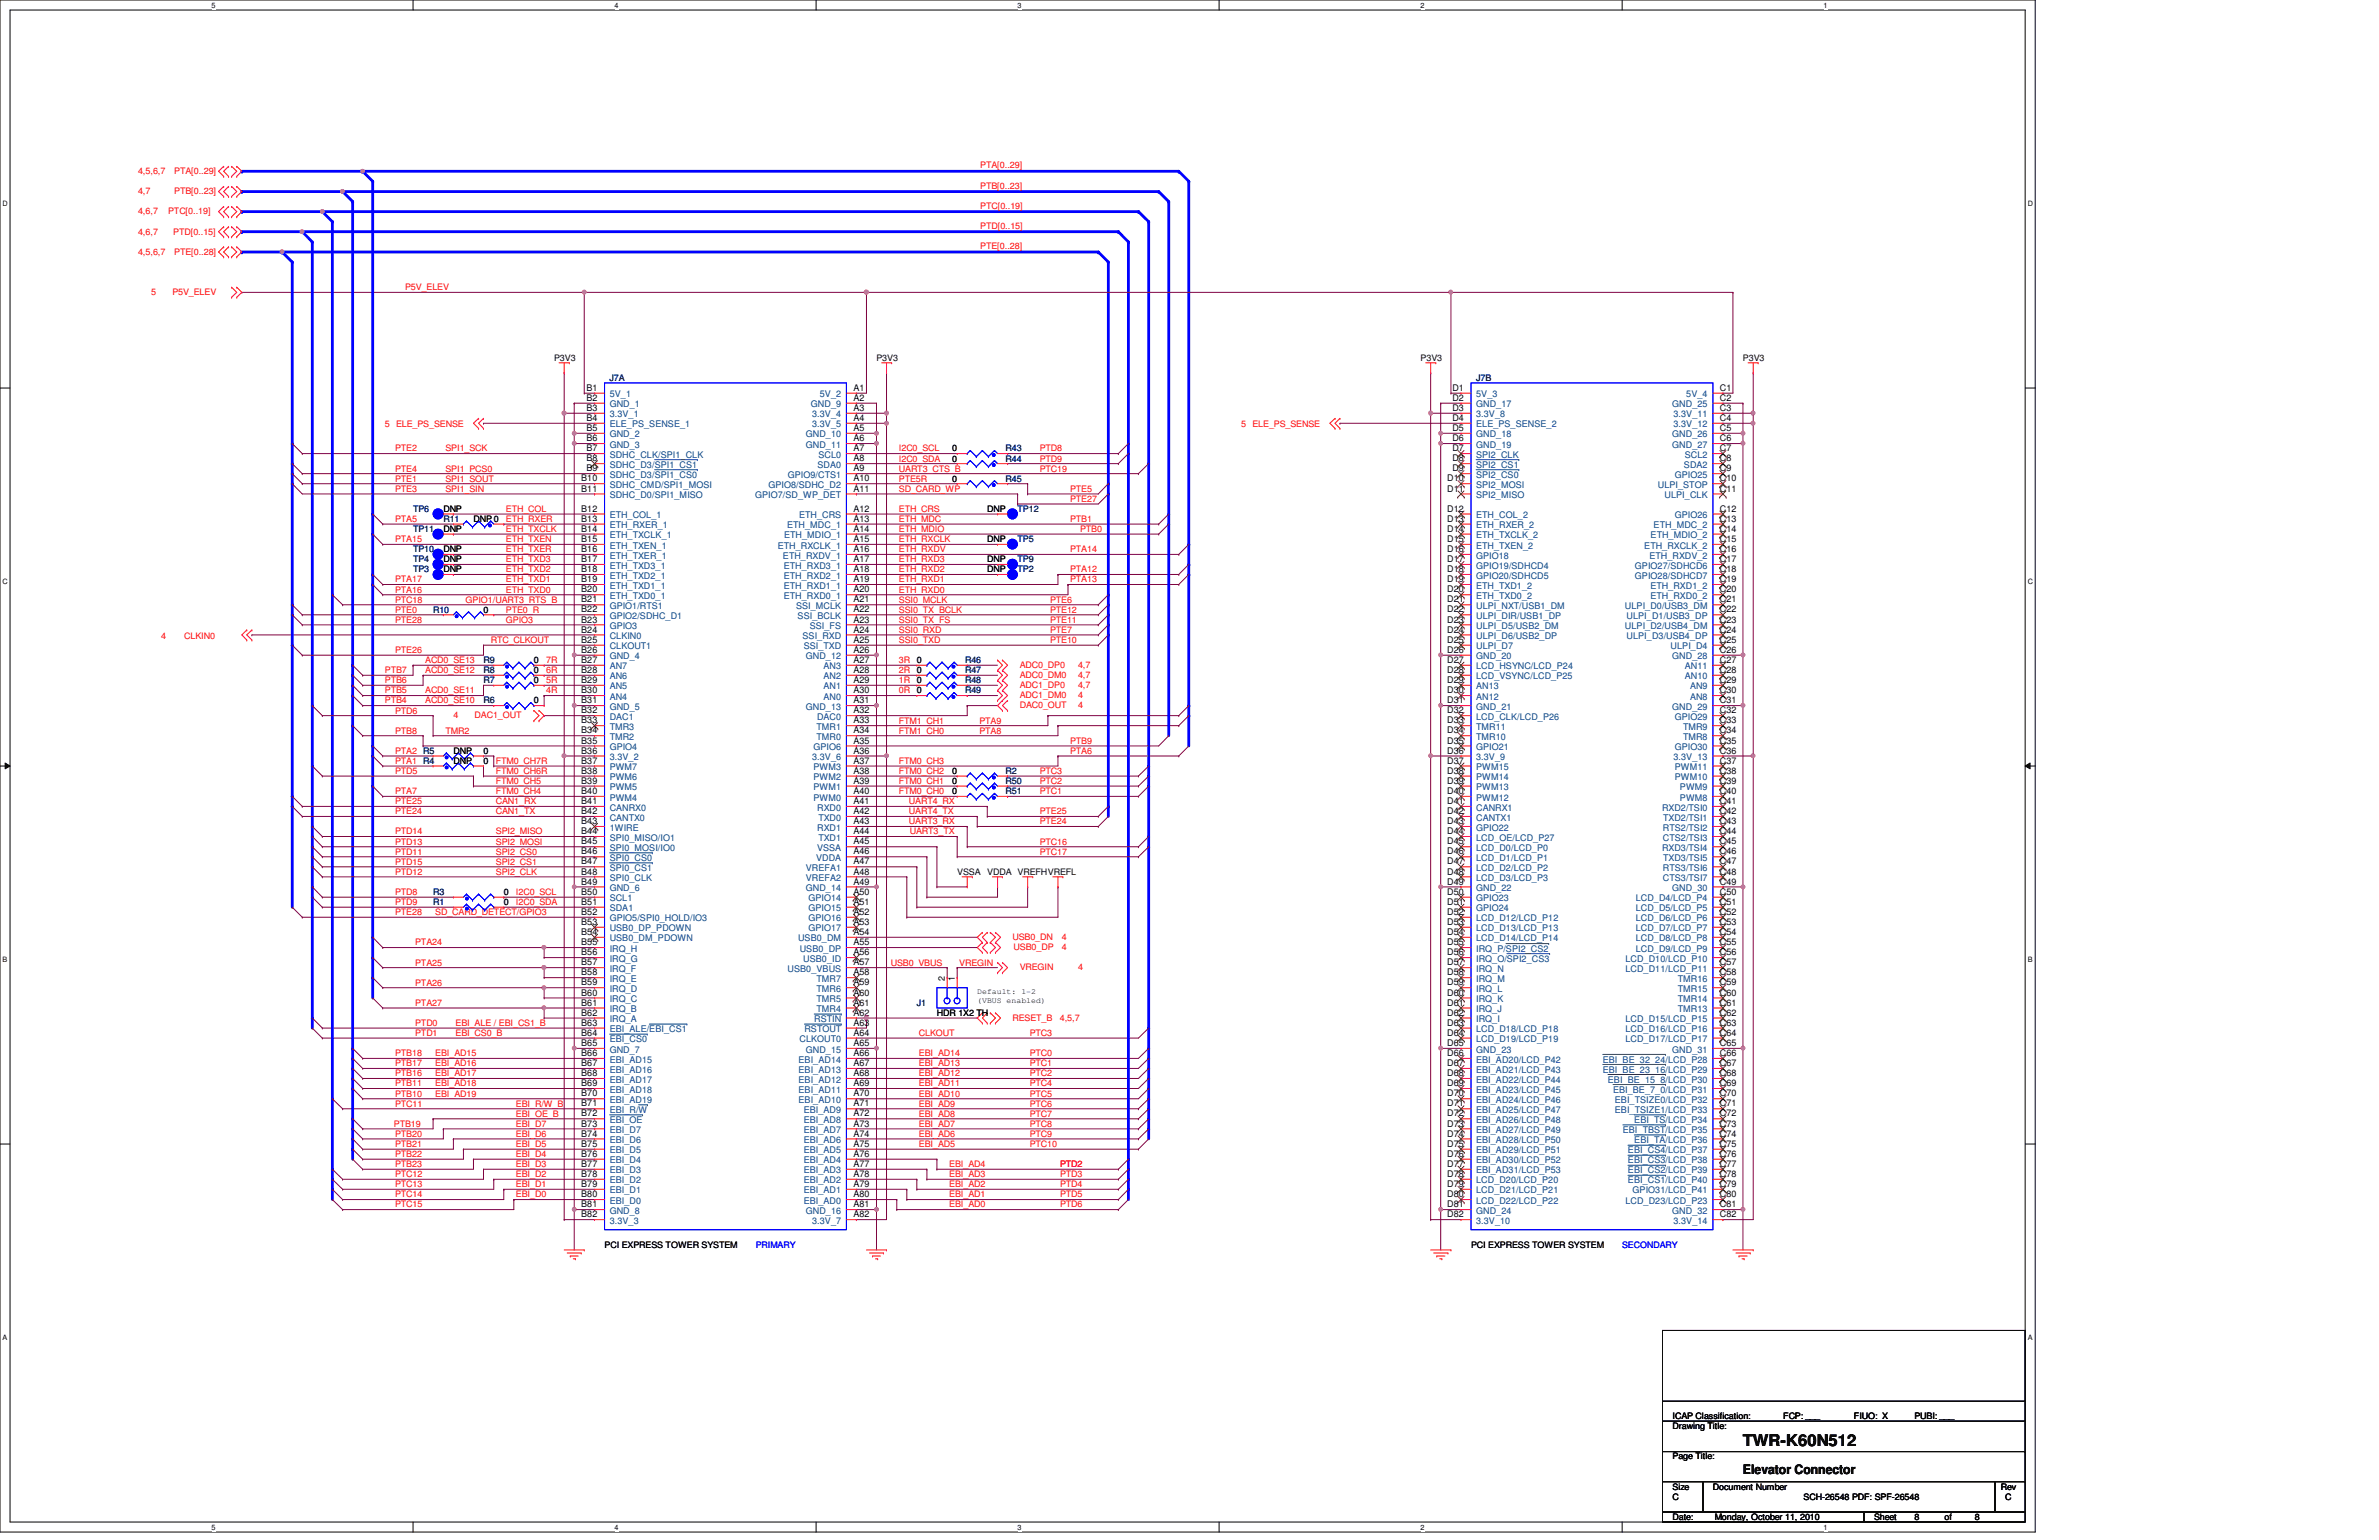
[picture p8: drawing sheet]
<svg xmlns="http://www.w3.org/2000/svg" width="432mm" height="279mm" viewBox="0 0 432 279" stroke-linecap="round" stroke-linejoin="round" font-family="sans-serif">
<defs><g id="words">
<text font-size="2.9" x="316.4" y="262.4">TWR-K60N512</text>
<text font-size="2.4" x="316.4" y="267.4">Elevator Connector</text>
<g font-size="1.7">
<text x="106.4" y="70.9">B1</text>
<text x="154.9" y="70.9">A1</text>
<text x="263.6" y="70.9">D1</text>
<text x="312.2" y="70.9">C1</text>
<text x="106.4" y="72.7">B2</text>
<text x="106.4" y="74.5">B3</text>
<text x="106.4" y="76.4">B4</text>
<text x="154.9" y="72.7">A2</text>
<text x="154.9" y="74.5">A3</text>
<text x="154.9" y="76.4">A4</text>
<text x="263.6" y="72.7">D2</text>
<text x="263.6" y="74.5">D3</text>
<text x="263.6" y="76.4">D4</text>
<text x="312.2" y="72.7">C2</text>
<text x="312.2" y="74.5">C3</text>
<text x="312.2" y="76.4">C4</text>
<text x="106.4" y="78.2">B5</text>
<text x="106.4" y="80.1">B6</text>
<text x="106.4" y="81.9">B7</text>
<text x="106.4" y="83.7">B8</text>
<text x="154.9" y="78.2">A5</text>
<text x="154.9" y="80.1">A6</text>
<text x="154.9" y="81.9">A7</text>
<text x="154.9" y="83.7">A8</text>
<text x="263.6" y="78.2">D5</text>
<text x="263.6" y="80.1">D6</text>
<text x="263.6" y="81.9">D7</text>
<text x="263.6" y="83.7">D8</text>
<text x="312.2" y="78.2">C5</text>
<text x="312.2" y="80.1">C6</text>
<text x="312.2" y="81.9">C7</text>
<text x="312.2" y="83.7">C8</text>
<text x="105.5" y="87.3">B10</text>
<text x="105.5" y="89.2">B11</text>
<text x="106.4" y="85.5">B9</text>
<text x="154.9" y="85.5">A9</text>
<text x="154.9" y="87.3">A10</text>
<text x="154.9" y="89.2">A11</text>
<text x="262.7" y="87.3">D10</text>
<text x="262.7" y="89.2">D11</text>
<text x="263.6" y="85.5">D9</text>
<text x="312.2" y="85.5">C9</text>
<text x="312.2" y="87.3">C10</text>
<text x="312.2" y="89.2">C11</text>
<text x="105.5" y="92.8">B12</text>
<text x="105.5" y="94.7">B13</text>
<text x="154.9" y="92.8">A12</text>
<text x="154.9" y="94.7">A13</text>
<text x="262.7" y="92.8">D12</text>
<text x="262.7" y="94.7">D13</text>
<text x="312.2" y="92.8">C12</text>
<text x="312.2" y="94.7">C13</text>
<text x="105.5" y="96.5">B14</text>
<text x="105.5" y="98.3">B15</text>
<text x="105.5" y="100.2">B16</text>
<text x="105.5" y="102">B17</text>
<text x="154.9" y="96.5">A14</text>
<text x="154.9" y="98.3">A15</text>
<text x="154.9" y="100.2">A16</text>
<text x="154.9" y="102">A17</text>
<text x="262.7" y="96.5">D14</text>
<text x="262.7" y="98.3">D15</text>
<text x="262.7" y="100.2">D16</text>
<text x="262.7" y="102">D17</text>
<text x="312.2" y="96.5">C14</text>
<text x="312.2" y="98.3">C15</text>
<text x="312.2" y="100.2">C16</text>
<text x="312.2" y="102">C17</text>
<text x="105.5" y="103.8">B18</text>
<text x="105.5" y="105.6">B19</text>
<text x="105.5" y="107.5">B20</text>
<text x="154.9" y="103.8">A18</text>
<text x="154.9" y="105.6">A19</text>
<text x="154.9" y="107.5">A20</text>
<text x="262.7" y="103.8">D18</text>
<text x="262.7" y="105.6">D19</text>
<text x="262.7" y="107.5">D20</text>
<text x="312.2" y="103.8">C18</text>
<text x="312.2" y="105.6">C19</text>
<text x="312.2" y="107.5">C20</text>
<text x="105.5" y="109.3">B21</text>
<text x="105.5" y="111.1">B22</text>
<text x="105.5" y="112.9">B23</text>
<text x="154.9" y="109.3">A21</text>
<text x="154.9" y="111.1">A22</text>
<text x="154.9" y="112.9">A23</text>
<text x="262.7" y="109.3">D21</text>
<text x="262.7" y="111.1">D22</text>
<text x="262.7" y="112.9">D23</text>
<text x="312.2" y="109.3">C21</text>
<text x="312.2" y="111.1">C22</text>
<text x="312.2" y="112.9">C23</text>
<text x="105.5" y="114.8">B24</text>
<text x="105.5" y="116.6">B25</text>
<text x="105.5" y="118.4">B26</text>
<text x="154.9" y="114.8">A24</text>
<text x="154.9" y="116.6">A25</text>
<text x="154.9" y="118.4">A26</text>
<text x="262.7" y="114.8">D24</text>
<text x="262.7" y="116.6">D25</text>
<text x="262.7" y="118.4">D26</text>
<text x="312.2" y="114.8">C24</text>
<text x="312.2" y="116.6">C25</text>
<text x="312.2" y="118.4">C26</text>
<text x="105.5" y="120.3">B27</text>
<text x="105.5" y="122.1">B28</text>
<text x="105.5" y="123.9">B29</text>
<text x="105.5" y="125.8">B30</text>
<text x="154.9" y="120.3">A27</text>
<text x="154.9" y="122.1">A28</text>
<text x="154.9" y="123.9">A29</text>
<text x="154.9" y="125.8">A30</text>
<text x="262.7" y="120.3">D27</text>
<text x="262.7" y="122.1">D28</text>
<text x="262.7" y="123.9">D29</text>
<text x="262.7" y="125.8">D30</text>
<text x="312.2" y="120.3">C27</text>
<text x="312.2" y="122.1">C28</text>
<text x="312.2" y="123.9">C29</text>
<text x="312.2" y="125.8">C30</text>
<text x="105.5" y="127.6">B31</text>
<text x="105.5" y="129.4">B32</text>
<text x="105.5" y="131.2">B33</text>
<text x="154.9" y="127.6">A31</text>
<text x="154.9" y="129.4">A32</text>
<text x="154.9" y="131.2">A33</text>
<text x="262.7" y="127.6">D31</text>
<text x="262.7" y="129.4">D32</text>
<text x="262.7" y="131.2">D33</text>
<text x="312.2" y="127.6">C31</text>
<text x="312.2" y="129.4">C32</text>
<text x="312.2" y="131.2">C33</text>
<text x="105.5" y="133.1">B34</text>
<text x="105.5" y="134.9">B35</text>
<text x="105.5" y="136.7">B36</text>
<text x="154.9" y="133.1">A34</text>
<text x="154.9" y="134.9">A35</text>
<text x="154.9" y="136.7">A36</text>
<text x="262.7" y="133.1">D34</text>
<text x="262.7" y="134.9">D35</text>
<text x="262.7" y="136.7">D36</text>
<text x="312.2" y="133.1">C34</text>
<text x="312.2" y="134.9">C35</text>
<text x="312.2" y="136.7">C36</text>
<text x="105.5" y="138.6">B37</text>
<text x="105.5" y="140.4">B38</text>
<text x="105.5" y="142.2">B39</text>
<text x="154.9" y="138.6">A37</text>
<text x="154.9" y="140.4">A38</text>
<text x="154.9" y="142.2">A39</text>
<text x="262.7" y="138.6">D37</text>
<text x="262.7" y="140.4">D38</text>
<text x="262.7" y="142.2">D39</text>
<text x="312.2" y="138.6">C37</text>
<text x="312.2" y="140.4">C38</text>
<text x="312.2" y="142.2">C39</text>
<text x="105.5" y="144.1">B40</text>
<text x="105.5" y="145.9">B41</text>
<text x="105.5" y="147.7">B42</text>
<text x="105.5" y="149.5">B43</text>
<text x="154.9" y="144.1">A40</text>
<text x="154.9" y="145.9">A41</text>
<text x="154.9" y="147.7">A42</text>
<text x="154.9" y="149.5">A43</text>
<text x="262.7" y="144.1">D40</text>
<text x="262.7" y="145.9">D41</text>
<text x="262.7" y="147.7">D42</text>
<text x="262.7" y="149.5">D43</text>
<text x="312.2" y="144.1">C40</text>
<text x="312.2" y="145.9">C41</text>
<text x="312.2" y="147.7">C42</text>
<text x="312.2" y="149.5">C43</text>
<text x="105.5" y="151.3">B44</text>
<text x="105.5" y="153.2">B45</text>
<text x="105.5" y="155">B46</text>
<text x="154.9" y="151.3">A44</text>
<text x="154.9" y="153.2">A45</text>
<text x="154.9" y="155">A46</text>
<text x="262.7" y="151.3">D44</text>
<text x="262.7" y="153.2">D45</text>
<text x="262.7" y="155">D46</text>
<text x="312.2" y="151.3">C44</text>
<text x="312.2" y="153.2">C45</text>
<text x="312.2" y="155">C46</text>
<text x="105.5" y="156.8">B47</text>
<text x="105.5" y="158.7">B48</text>
<text x="105.5" y="160.5">B49</text>
<text x="154.9" y="156.8">A47</text>
<text x="154.9" y="158.7">A48</text>
<text x="154.9" y="160.5">A49</text>
<text x="262.7" y="156.8">D47</text>
<text x="262.7" y="158.7">D48</text>
<text x="262.7" y="160.5">D49</text>
<text x="312.2" y="156.8">C47</text>
<text x="312.2" y="158.7">C48</text>
<text x="312.2" y="160.5">C49</text>
<text x="105.5" y="162.3">B50</text>
<text x="105.5" y="164.2">B51</text>
<text x="105.5" y="166">B52</text>
<text x="105.5" y="167.8">B53</text>
<text x="154.9" y="162.3">A50</text>
<text x="154.9" y="164.2">A51</text>
<text x="154.9" y="166">A52</text>
<text x="154.9" y="167.8">A53</text>
<text x="262.7" y="162.3">D50</text>
<text x="262.7" y="164.2">D51</text>
<text x="262.7" y="166">D52</text>
<text x="262.7" y="167.8">D53</text>
<text x="312.2" y="162.3">C50</text>
<text x="312.2" y="164.2">C51</text>
<text x="312.2" y="166">C52</text>
<text x="312.2" y="167.8">C53</text>
<text x="105.5" y="169.6">B54</text>
<text x="105.5" y="171.5">B55</text>
<text x="105.5" y="173.3">B56</text>
<text x="154.9" y="169.6">A54</text>
<text x="154.9" y="171.5">A55</text>
<text x="154.9" y="173.3">A56</text>
<text x="262.7" y="169.6">D54</text>
<text x="262.7" y="171.5">D55</text>
<text x="262.7" y="173.3">D56</text>
<text x="312.2" y="169.6">C54</text>
<text x="312.2" y="171.5">C55</text>
<text x="312.2" y="173.3">C56</text>
<text x="105.5" y="175.1">B57</text>
<text x="105.5" y="177">B58</text>
<text x="105.5" y="178.8">B59</text>
<text x="154.9" y="175.1">A57</text>
<text x="154.9" y="177">A58</text>
<text x="154.9" y="178.8">A59</text>
<text x="171.5" y="177.9" transform="rotate(-90 171.5 177.9)">2</text>
<text x="173.3" y="177.9" transform="rotate(-90 173.3 177.9)">1</text>
<text x="262.7" y="175.1">D57</text>
<text x="262.7" y="177">D58</text>
<text x="262.7" y="178.8">D59</text>
<text x="312.2" y="175.1">C57</text>
<text x="312.2" y="177">C58</text>
<text x="312.2" y="178.8">C59</text>
<text x="105.5" y="180.6">B60</text>
<text x="105.5" y="182.5">B61</text>
<text x="105.5" y="184.3">B62</text>
<text x="154.9" y="180.6">A60</text>
<text x="154.9" y="182.5">A61</text>
<text x="154.9" y="184.3">A62</text>
<text x="262.7" y="180.6">D60</text>
<text x="262.7" y="182.5">D61</text>
<text x="262.7" y="184.3">D62</text>
<text x="312.2" y="180.6">C60</text>
<text x="312.2" y="182.5">C61</text>
<text x="312.2" y="184.3">C62</text>
<text x="105.5" y="186.1">B63</text>
<text x="105.5" y="187.9">B64</text>
<text x="105.5" y="189.8">B65</text>
<text x="105.5" y="191.6">B66</text>
<text x="154.9" y="186.1">A63</text>
<text x="154.9" y="187.9">A64</text>
<text x="154.9" y="189.8">A65</text>
<text x="154.9" y="191.6">A66</text>
<text x="262.7" y="186.1">D63</text>
<text x="262.7" y="187.9">D64</text>
<text x="262.7" y="189.8">D65</text>
<text x="262.7" y="191.6">D66</text>
<text x="312.2" y="186.1">C63</text>
<text x="312.2" y="187.9">C64</text>
<text x="312.2" y="189.8">C65</text>
<text x="312.2" y="191.6">C66</text>
<text x="105.5" y="193.4">B67</text>
<text x="105.5" y="195.2">B68</text>
<text x="105.5" y="197.1">B69</text>
<text x="154.9" y="193.4">A67</text>
<text x="154.9" y="195.2">A68</text>
<text x="154.9" y="197.1">A69</text>
<text x="262.7" y="193.4">D67</text>
<text x="262.7" y="195.2">D68</text>
<text x="262.7" y="197.1">D69</text>
<text x="312.2" y="193.4">C67</text>
<text x="312.2" y="195.2">C68</text>
<text x="312.2" y="197.1">C69</text>
<text x="105.5" y="198.9">B70</text>
<text x="105.5" y="200.7">B71</text>
<text x="105.5" y="202.6">B72</text>
<text x="154.9" y="198.9">A70</text>
<text x="154.9" y="200.7">A71</text>
<text x="154.9" y="202.6">A72</text>
<text x="262.7" y="198.9">D70</text>
<text x="262.7" y="200.7">D71</text>
<text x="262.7" y="202.6">D72</text>
<text x="312.2" y="198.9">C70</text>
<text x="312.2" y="200.7">C71</text>
<text x="312.2" y="202.6">C72</text>
<text x="105.5" y="204.4">B73</text>
<text x="105.5" y="206.2">B74</text>
<text x="105.5" y="208.1">B75</text>
<text x="105.5" y="209.9">B76</text>
<text x="154.9" y="204.4">A73</text>
<text x="154.9" y="206.2">A74</text>
<text x="154.9" y="208.1">A75</text>
<text x="154.9" y="209.9">A76</text>
<text x="262.7" y="204.4">D73</text>
<text x="262.7" y="206.2">D74</text>
<text x="262.7" y="208.1">D75</text>
<text x="262.7" y="209.9">D76</text>
<text x="312.2" y="204.4">C73</text>
<text x="312.2" y="206.2">C74</text>
<text x="312.2" y="208.1">C75</text>
<text x="312.2" y="209.9">C76</text>
<text x="105.5" y="211.7">B77</text>
<text x="105.5" y="213.5">B78</text>
<text x="105.5" y="215.3">B79</text>
<text x="154.9" y="211.7">A77</text>
<text x="154.9" y="213.5">A78</text>
<text x="154.9" y="215.3">A79</text>
<text x="262.7" y="211.7">D77</text>
<text x="262.7" y="213.5">D78</text>
<text x="262.7" y="215.3">D79</text>
<text x="312.2" y="211.7">C77</text>
<text x="312.2" y="213.5">C78</text>
<text x="312.2" y="215.3">C79</text>
<text x="105.5" y="217.2">B80</text>
<text x="105.5" y="219">B81</text>
<text x="105.5" y="220.9">B82</text>
<text x="154.9" y="217.2">A80</text>
<text x="154.9" y="219">A81</text>
<text x="154.9" y="220.9">A82</text>
<text x="262.7" y="217.2">D80</text>
<text x="262.7" y="219">D81</text>
<text x="262.7" y="220.9">D82</text>
<text x="312.2" y="217.2">C80</text>
<text x="312.2" y="219">C81</text>
<text x="312.2" y="220.9">C82</text>
</g>
<g font-size="1.7" fill="#004080">
<text x="110.7" y="72.1">5V_1</text>
<text x="110.7" y="73.9">GND_1</text>
<text x="110.7" y="75.7">3.3V_1</text>
<text x="110.7" y="77.6">ELE_PS_SENSE_1</text>
<text x="147.2" y="73.9">GND_9</text>
<text x="147.4" y="75.7">3.3V_4</text>
<text x="147.4" y="77.6">3.3V_5</text>
<text x="148.8" y="72.1">5V_2</text>
<text x="267.9" y="72.1">5V_3</text>
<text x="267.9" y="73.9">GND_17</text>
<text x="267.9" y="75.7">3.3V_8</text>
<text x="267.9" y="77.6">ELE_PS_SENSE_2</text>
<text x="303.5" y="73.9">GND_25</text>
<text x="303.7" y="75.7">3.3V_11</text>
<text x="303.7" y="77.6">3.3V_12</text>
<text x="306.1" y="72.1">5V_4</text>
<text x="110.7" y="79.4">GND_2</text>
<text x="110.7" y="81.2">GND_3</text>
<text x="110.7" y="83.1">SDHC_CLK/SPI1_CLK</text>
<text x="146.3" y="79.4">GND_10</text>
<text x="146.3" y="81.2">GND_11</text>
<text x="148.5" y="83.1">SCL0</text>
<text x="267.9" y="79.4">GND_18</text>
<text x="267.9" y="81.2">GND_19</text>
<text x="267.9" y="83.1">SPI2_CLK</text>
<text x="303.5" y="79.4">GND_26</text>
<text x="303.5" y="81.2">GND_27</text>
<text x="305.8" y="83.1">SCL2</text>
<text x="110.7" y="84.9">SDHC_D3/SPI1_CS1</text>
<text x="110.7" y="86.7">SDHC_D3/SPI1_CS0</text>
<text x="110.7" y="88.5">SDHC_CMD/SPI1_MOSI</text>
<text x="139.5" y="88.5">GPIO8/SDHC_D2</text>
<text x="143" y="86.7">GPIO9/CTS1</text>
<text x="148.4" y="84.9">SDA0</text>
<text x="267.9" y="84.9">SPI2_CS1</text>
<text x="267.9" y="86.7">SPI2_CS0</text>
<text x="267.9" y="88.5">SPI2_MOSI</text>
<text x="300.9" y="88.5">ULPI_STOP</text>
<text x="304" y="86.7">GPIO25</text>
<text x="305.6" y="84.9">SDA2</text>
<text x="110.7" y="90.4">SDHC_D0/SPI1_MISO</text>
<text x="110.7" y="94">ETH_COL_1</text>
<text x="110.7" y="95.8">ETH_RXER_1</text>
<text x="137.1" y="90.4">GPIO7/SD_WP_DET</text>
<text x="142.9" y="95.8">ETH_MDC_1</text>
<text x="145" y="94">ETH_CRS</text>
<text x="267.9" y="90.4">SPI2_MISO</text>
<text x="267.9" y="94">ETH_COL_2</text>
<text x="267.9" y="95.8">ETH_RXER_2</text>
<text x="300.1" y="95.8">ETH_MDC_2</text>
<text x="302.1" y="90.4">ULPI_CLK</text>
<text x="304" y="94">GPIO26</text>
<text x="110.7" y="97.7">ETH_TXCLK_1</text>
<text x="110.7" y="99.5">ETH_TXEN_1</text>
<text x="110.7" y="101.3">ETH_TXER_1</text>
<text x="141.2" y="99.5">ETH_RXCLK_1</text>
<text x="142.1" y="101.3">ETH_RXDV_1</text>
<text x="142.3" y="97.7">ETH_MDIO_1</text>
<text x="267.9" y="97.7">ETH_TXCLK_2</text>
<text x="267.9" y="99.5">ETH_TXEN_2</text>
<text x="267.9" y="101.3">GPIO18</text>
<text x="298.4" y="99.5">ETH_RXCLK_2</text>
<text x="299.4" y="101.3">ETH_RXDV_2</text>
<text x="299.6" y="97.7">ETH_MDIO_2</text>
<text x="110.7" y="103.2">ETH_TXD3_1</text>
<text x="110.7" y="105">ETH_TXD2_1</text>
<text x="110.7" y="106.8">ETH_TXD1_1</text>
<text x="142.3" y="103.2">ETH_RXD3_1</text>
<text x="142.3" y="105">ETH_RXD2_1</text>
<text x="142.3" y="106.8">ETH_RXD1_1</text>
<text x="267.9" y="103.2">GPIO19/SDHCD4</text>
<text x="267.9" y="105">GPIO20/SDHCD5</text>
<text x="267.9" y="106.8">ETH_TXD1_2</text>
<text x="296.8" y="103.2">GPIO27/SDHCD6</text>
<text x="296.8" y="105">GPIO28/SDHCD7</text>
<text x="299.6" y="106.8">ETH_RXD1_2</text>
<text x="110.7" y="108.7">ETH_TXD0_1</text>
<text x="110.7" y="110.5">GPIO1/RTS1</text>
<text x="110.7" y="112.3">GPIO2/SDHC_D1</text>
<text x="142.3" y="108.7">ETH_RXD0_1</text>
<text x="144.5" y="110.5">SSI_MCLK</text>
<text x="144.8" y="112.3">SSI_BCLK</text>
<text x="267.9" y="108.7">ETH_TXD0_2</text>
<text x="267.9" y="110.5">ULPI_NXT/USB1_DM</text>
<text x="267.9" y="112.3">ULPI_DIR/USB1_DP</text>
<text x="294.9" y="110.5">ULPI_D0/USB3_DM</text>
<text x="295.2" y="112.3">ULPI_D1/USB3_DP</text>
<text x="299.6" y="108.7">ETH_RXD0_2</text>
<text x="110.7" y="114.1">GPIO3</text>
<text x="110.7" y="116">CLKIN0</text>
<text x="110.7" y="117.8">CLKOUT1</text>
<text x="110.7" y="119.6">GND_4</text>
<text x="145.7" y="116">SSI_RXD</text>
<text x="145.9" y="117.8">SSI_TXD</text>
<text x="146.3" y="119.6">GND_12</text>
<text x="147" y="114.1">SSI_FS</text>
<text x="267.9" y="114.1">ULPI_D5/USB2_DM</text>
<text x="267.9" y="116">ULPI_D6/USB2_DP</text>
<text x="267.9" y="117.8">ULPI_D7</text>
<text x="267.9" y="119.6">GND_20</text>
<text x="294.9" y="114.1">ULPI_D2/USB4_DM</text>
<text x="295.2" y="116">ULPI_D3/USB4_DP</text>
<text x="303.2" y="117.8">ULPI_D4</text>
<text x="303.5" y="119.6">GND_28</text>
<text x="110.7" y="121.5">AN7</text>
<text x="110.7" y="123.3">AN6</text>
<text x="110.7" y="125.1">AN5</text>
<text x="149.5" y="121.5">AN3</text>
<text x="149.5" y="123.3">AN2</text>
<text x="149.5" y="125.1">AN1</text>
<text x="267.9" y="121.5">LCD_HSYNC/LCD_P24</text>
<text x="267.9" y="123.3">LCD_VSYNC/LCD_P25</text>
<text x="267.9" y="125.1">AN13</text>
<text x="305.8" y="121.5">AN11</text>
<text x="305.8" y="123.3">AN10</text>
<text x="306.7" y="125.1">AN9</text>
<text x="110.7" y="127">AN4</text>
<text x="110.7" y="128.8">GND_5</text>
<text x="110.7" y="130.6">DAC1</text>
<text x="146.3" y="128.8">GND_13</text>
<text x="148.3" y="130.6">DAC0</text>
<text x="149.5" y="127">AN0</text>
<text x="267.9" y="127">AN12</text>
<text x="267.9" y="128.8">GND_21</text>
<text x="267.9" y="130.6">LCD_CLK/LCD_P26</text>
<text x="303.5" y="128.8">GND_29</text>
<text x="304" y="130.6">GPIO29</text>
<text x="306.7" y="127">AN8</text>
<text x="110.7" y="132.4">TMR3</text>
<text x="110.7" y="134.2">TMR2</text>
<text x="110.7" y="136.1">GPIO4</text>
<text x="110.7" y="137.9">3.3V_2</text>
<text x="147.4" y="137.9">3.3V_6</text>
<text x="147.7" y="136.1">GPIO6</text>
<text x="148.2" y="132.4">TMR1</text>
<text x="148.2" y="134.2">TMR0</text>
<text x="267.9" y="132.4">TMR11</text>
<text x="267.9" y="134.2">TMR10</text>
<text x="267.9" y="136.1">GPIO21</text>
<text x="267.9" y="137.9">3.3V_9</text>
<text x="303.7" y="137.9">3.3V_13</text>
<text x="304" y="136.1">GPIO30</text>
<text x="305.5" y="132.4">TMR9</text>
<text x="305.5" y="134.2">TMR8</text>
<text x="110.7" y="139.7">PWM7</text>
<text x="110.7" y="141.6">PWM6</text>
<text x="110.7" y="143.4">PWM5</text>
<text x="147.7" y="139.7">PWM3</text>
<text x="147.7" y="141.6">PWM2</text>
<text x="147.7" y="143.4">PWM1</text>
<text x="267.9" y="139.7">PWM15</text>
<text x="267.9" y="141.6">PWM14</text>
<text x="267.9" y="143.4">PWM13</text>
<text x="304" y="139.7">PWM11</text>
<text x="304" y="141.6">PWM10</text>
<text x="304.9" y="143.4">PWM9</text>
<text x="110.7" y="145.2">PWM4</text>
<text x="110.7" y="147.1">CANRX0</text>
<text x="110.7" y="148.9">CANTX0</text>
<text x="147.7" y="145.2">PWM0</text>
<text x="148.3" y="147.1">RXD0</text>
<text x="148.5" y="148.9">TXD0</text>
<text x="267.9" y="145.2">PWM12</text>
<text x="267.9" y="147.1">CANRX1</text>
<text x="267.9" y="148.9">CANTX1</text>
<text x="301.7" y="147.1">RXD2/TSI0</text>
<text x="301.9" y="148.9">TXD2/TSI1</text>
<text x="304.9" y="145.2">PWM8</text>
<text x="110.7" y="150.7">1WIRE</text>
<text x="110.7" y="152.5">SPI0_MISO/IO1</text>
<text x="110.7" y="154.4">SPI0_MOSI/IO0</text>
<text x="148.3" y="154.4">VSSA</text>
<text x="148.3" y="150.7">RXD1</text>
<text x="148.5" y="152.5">TXD1</text>
<text x="267.9" y="150.7">GPIO22</text>
<text x="267.9" y="152.5">LCD_OE/LCD_P27</text>
<text x="267.9" y="154.4">LCD_D0/LCD_P0</text>
<text x="301.7" y="154.4">RXD3/TSI4</text>
<text x="301.8" y="150.7">RTS2/TSI2</text>
<text x="301.8" y="152.5">CTS2/TSI3</text>
<text x="110.7" y="156.2">SPI0_CS0</text>
<text x="110.7" y="158">SPI0_CS1</text>
<text x="110.7" y="159.9">SPI0_CLK</text>
<text x="110.7" y="161.7">GND_6</text>
<text x="146.3" y="158">VREFA1</text>
<text x="146.3" y="159.9">VREFA2</text>
<text x="146.3" y="161.7">GND_14</text>
<text x="148.1" y="156.2">VDDA</text>
<text x="267.9" y="156.2">LCD_D1/LCD_P1</text>
<text x="267.9" y="158">LCD_D2/LCD_P2</text>
<text x="267.9" y="159.9">LCD_D3/LCD_P3</text>
<text x="267.9" y="161.7">GND_22</text>
<text x="301.8" y="158">RTS3/TSI6</text>
<text x="301.8" y="159.9">CTS3/TSI7</text>
<text x="301.9" y="156.2">TXD3/TSI5</text>
<text x="303.5" y="161.7">GND_30</text>
<text x="110.7" y="163.5">SCL1</text>
<text x="110.7" y="165.4">SDA1</text>
<text x="110.7" y="167.2">GPIO5/SPI0_HOLD/IO3</text>
<text x="146.7" y="163.5">GPIO14</text>
<text x="146.7" y="165.4">GPIO15</text>
<text x="146.7" y="167.2">GPIO16</text>
<text x="267.9" y="163.5">GPIO23</text>
<text x="267.9" y="165.4">GPIO24</text>
<text x="267.9" y="167.2">LCD_D12/LCD_P12</text>
<text x="296.9" y="163.5">LCD_D4/LCD_P4</text>
<text x="296.9" y="165.4">LCD_D5/LCD_P5</text>
<text x="296.9" y="167.2">LCD_D6/LCD_P6</text>
<text x="110.7" y="169">USB0_DP_PDOWN</text>
<text x="110.7" y="170.8">USB0_DM_PDOWN</text>
<text x="110.7" y="172.7">IRQ_H</text>
<text x="144.9" y="170.8">USB0_DM</text>
<text x="145.2" y="172.7">USB0_DP</text>
<text x="146.7" y="169">GPIO17</text>
<text x="267.9" y="169">LCD_D13/LCD_P13</text>
<text x="267.9" y="170.8">LCD_D14/LCD_P14</text>
<text x="267.9" y="172.7">IRQ_P/SPI2_CS2</text>
<text x="296.9" y="169">LCD_D7/LCD_P7</text>
<text x="296.9" y="170.8">LCD_D8/LCD_P8</text>
<text x="296.9" y="172.7">LCD_D9/LCD_P9</text>
<text x="110.7" y="174.5">IRQ_G</text>
<text x="110.7" y="176.3">IRQ_F</text>
<text x="110.7" y="178.1">IRQ_E</text>
<text x="110.7" y="180">IRQ_D</text>
<text x="143" y="176.3">USB0_VBUS</text>
<text x="145.8" y="174.5">USB0_ID</text>
<text x="148.2" y="178.1">TMR7</text>
<text x="148.2" y="180">TMR6</text>
<text x="267.9" y="174.5">IRQ_O/SPI2_CS3</text>
<text x="267.9" y="176.3">IRQ_N</text>
<text x="267.9" y="178.1">IRQ_M</text>
<text x="267.9" y="180">IRQ_L</text>
<text x="295" y="174.5">LCD_D10/LCD_P10</text>
<text x="295" y="176.3">LCD_D11/LCD_P11</text>
<text x="304.5" y="178.1">TMR16</text>
<text x="304.5" y="180">TMR15</text>
<text x="110.7" y="181.8">IRQ_C</text>
<text x="110.7" y="183.6">IRQ_B</text>
<text x="110.7" y="185.5">IRQ_A</text>
<text x="147.8" y="185.5">RSTIN</text>
<text x="148.2" y="181.8">TMR5</text>
<text x="148.2" y="183.6">TMR4</text>
<text x="267.9" y="181.8">IRQ_K</text>
<text x="267.9" y="183.6">IRQ_J</text>
<text x="267.9" y="185.5">IRQ_I</text>
<text x="295" y="185.5">LCD_D15/LCD_P15</text>
<text x="304.5" y="181.8">TMR14</text>
<text x="304.5" y="183.6">TMR13</text>
<text x="110.7" y="187.3">EBI_ALE/EBI_CS1</text>
<text x="110.7" y="189.1">EBI_CS0</text>
<text x="110.7" y="191">GND_7</text>
<text x="145.1" y="189.1">CLKOUT0</text>
<text x="146" y="187.3">RSTOUT</text>
<text x="146.3" y="191">GND_15</text>
<text x="267.9" y="187.3">LCD_D18/LCD_P18</text>
<text x="267.9" y="189.1">LCD_D19/LCD_P19</text>
<text x="267.9" y="191">GND_23</text>
<text x="295" y="187.3">LCD_D16/LCD_P16</text>
<text x="295" y="189.1">LCD_D17/LCD_P17</text>
<text x="303.5" y="191">GND_31</text>
<text x="110.7" y="192.8">EBI_AD15</text>
<text x="110.7" y="194.6">EBI_AD16</text>
<text x="110.7" y="196.4">EBI_AD17</text>
<text x="144.9" y="192.8">EBI_AD14</text>
<text x="144.9" y="194.6">EBI_AD13</text>
<text x="144.9" y="196.4">EBI_AD12</text>
<text x="267.9" y="192.8">EBI_AD20/LCD_P42</text>
<text x="267.9" y="194.6">EBI_AD21/LCD_P43</text>
<text x="267.9" y="196.4">EBI_AD22/LCD_P44</text>
<text x="290.9" y="192.8">EBI_BE_32_24/LCD_P28</text>
<text x="290.9" y="194.6">EBI_BE_23_16/LCD_P29</text>
<text x="291.8" y="196.4">EBI_BE_15_8/LCD_P30</text>
<text x="110.7" y="198.2">EBI_AD18</text>
<text x="110.7" y="200.1">EBI_AD19</text>
<text x="110.7" y="201.9">EBI_R/W</text>
<text x="110.7" y="203.8">EBI_OE</text>
<text x="144.9" y="198.2">EBI_AD11</text>
<text x="144.9" y="200.1">EBI_AD10</text>
<text x="145.9" y="201.9">EBI_AD9</text>
<text x="145.9" y="203.8">EBI_AD8</text>
<text x="267.9" y="198.2">EBI_AD23/LCD_P45</text>
<text x="267.9" y="200.1">EBI_AD24/LCD_P46</text>
<text x="267.9" y="201.9">EBI_AD25/LCD_P47</text>
<text x="267.9" y="203.8">EBI_AD26/LCD_P48</text>
<text x="292.8" y="198.2">EBI_BE_7_0/LCD_P31</text>
<text x="293.1" y="200.1">EBI_TSIZE0/LCD_P32</text>
<text x="293.1" y="201.9">EBI_TSIZE1/LCD_P33</text>
<text x="296.6" y="203.8">EBI_TS/LCD_P34</text>
<text x="110.7" y="205.6">EBI_D7</text>
<text x="110.7" y="207.4">EBI_D6</text>
<text x="110.7" y="209.3">EBI_D5</text>
<text x="145.9" y="205.6">EBI_AD7</text>
<text x="145.9" y="207.4">EBI_AD6</text>
<text x="145.9" y="209.3">EBI_AD5</text>
<text x="267.9" y="205.6">EBI_AD27/LCD_P49</text>
<text x="267.9" y="207.4">EBI_AD28/LCD_P50</text>
<text x="267.9" y="209.3">EBI_AD29/LCD_P51</text>
<text x="294.6" y="205.6">EBI_TBST/LCD_P35</text>
<text x="295.5" y="209.3">EBI_CS4/LCD_P37</text>
<text x="296.6" y="207.4">EBI_TA/LCD_P36</text>
<text x="110.7" y="211.1">EBI_D4</text>
<text x="110.7" y="212.9">EBI_D3</text>
<text x="110.7" y="214.7">EBI_D2</text>
<text x="145.9" y="211.1">EBI_AD4</text>
<text x="145.9" y="212.9">EBI_AD3</text>
<text x="145.9" y="214.7">EBI_AD2</text>
<text x="267.9" y="211.1">EBI_AD30/LCD_P52</text>
<text x="267.9" y="212.9">EBI_AD31/LCD_P53</text>
<text x="267.9" y="214.7">LCD_D20/LCD_P20</text>
<text x="295.5" y="211.1">EBI_CS3/LCD_P38</text>
<text x="295.5" y="212.9">EBI_CS2/LCD_P39</text>
<text x="295.5" y="214.7">EBI_CS1/LCD_P40</text>
<text x="110.7" y="216.5">EBI_D1</text>
<text x="110.7" y="218.4">EBI_D0</text>
<text x="110.7" y="220.2">GND_8</text>
<text x="145.9" y="216.5">EBI_AD1</text>
<text x="145.9" y="218.4">EBI_AD0</text>
<text x="146.3" y="220.2">GND_16</text>
<text x="267.9" y="216.5">LCD_D21/LCD_P21</text>
<text x="267.9" y="218.4">LCD_D22/LCD_P22</text>
<text x="267.9" y="220.2">GND_24</text>
<text x="295" y="218.4">LCD_D23/LCD_P23</text>
<text x="296.3" y="216.5">GPIO31/LCD_P41</text>
<text x="303.5" y="220.2">GND_32</text>
<text x="110.7" y="222">3.3V_3</text>
<text x="147.4" y="222">3.3V_7</text>
<text x="267.9" y="222">3.3V_10</text>
<text x="303.7" y="222">3.3V_14</text>
</g>
<g font-size="1.6" fill="#f00">
<text x="25.1" y="31.6">4,5,6,7</text>
<text x="25.1" y="35.3">4,7</text>
<text x="31.6" y="31.6">PTA[0..29]</text>
<text x="31.6" y="35.3">PTB[0..23]</text>
<text x="177.9" y="30.5">PTA[0..29]</text>
<text x="177.9" y="34.2">PTB[0..23]</text>
<text x="25.1" y="38.9">4,6,7</text>
<text x="30.5" y="38.9">PTC[0..19]</text>
<text x="177.9" y="41.5">PTD[0..15]</text>
<text x="177.9" y="37.8">PTC[0..19]</text>
<text x="25.1" y="42.6">4,6,7</text>
<text x="25.1" y="46.2">4,5,6,7</text>
<text x="31.5" y="42.6">PTD[0..15]</text>
<text x="31.6" y="46.2">PTE[0..28]</text>
<text x="177.9" y="45.2">PTE[0..28]</text>
<text x="27.4" y="53.6">5</text>
<text x="31.3" y="53.6">P5V_ELEV</text>
<text x="73.5" y="52.7">P5V_ELEV</text>
<text x="69.8" y="77.5">5 ELE_PS_SENSE</text>
<text x="225.3" y="77.5">5 ELE_PS_SENSE</text>
<text x="71.7" y="81.9">PTE2</text>
<text x="80.9" y="81.9">SPI1_SCK</text>
<text x="163.2" y="83.7">I2C0_SDA</text>
<text x="163.2" y="81.9">I2C0_SCL</text>
<text x="188.7" y="83.7">PTD9</text>
<text x="188.7" y="81.9">PTD8</text>
<text x="71.7" y="87.4">PTE1</text>
<text x="71.7" y="85.6">PTE4</text>
<text x="71.7" y="89.2">PTE3</text>
<text x="80.9" y="87.4">SPI1_SOUT</text>
<text x="80.9" y="85.6">SPI1_PCS0</text>
<text x="80.9" y="89.2">SPI1_SIN</text>
<text x="163.2" y="85.6">UART3_CTS_B</text>
<text x="163.2" y="87.4">PTE5R</text>
<text x="163.2" y="89.2">SD_CARD_WP</text>
<text x="188.7" y="85.6">PTC19</text>
<text x="194.2" y="89.2">PTE5</text>
<text x="71.7" y="94.7">PTA5</text>
<text x="91.8" y="92.9">ETH_COL</text>
<text x="91.8" y="94.7">ETH_RXER</text>
<text x="163.2" y="92.9">ETH_CRS</text>
<text x="163.2" y="94.7">ETH_MDC</text>
<text x="194.2" y="91.1">PTE27</text>
<text x="194.2" y="94.7">PTB1</text>
<text x="71.7" y="98.4">PTA15</text>
<text x="91.8" y="96.5">ETH_TXCLK</text>
<text x="91.8" y="98.4">ETH_TXEN</text>
<text x="91.8" y="100.2">ETH_TXER</text>
<text x="163.2" y="98.4">ETH_RXCLK</text>
<text x="163.2" y="100.2">ETH_RXDV</text>
<text x="163.2" y="96.5">ETH_MDIO</text>
<text x="194.2" y="100.2">PTA14</text>
<text x="196" y="96.5">PTB0</text>
<text x="71.7" y="105.7">PTA17</text>
<text x="71.7" y="107.5">PTA16</text>
<text x="91.8" y="102">ETH_TXD3</text>
<text x="91.8" y="103.8">ETH_TXD2</text>
<text x="91.8" y="105.7">ETH_TXD1</text>
<text x="91.8" y="107.5">ETH_TXD0</text>
<text x="163.2" y="105.7">ETH_RXD1</text>
<text x="163.2" y="107.5">ETH_RXD0</text>
<text x="163.2" y="102">ETH_RXD3</text>
<text x="163.2" y="103.8">ETH_RXD2</text>
<text x="194.2" y="103.8">PTA12</text>
<text x="194.2" y="105.7">PTA13</text>
<text x="71.7" y="111.2">PTE0</text>
<text x="71.7" y="113">PTE28</text>
<text x="71.7" y="109.3">PTC18</text>
<text x="84.5" y="109.3">GPIO1/UART3_RTS_B</text>
<text x="91.8" y="113">GPIO3</text>
<text x="91.8" y="111.2">PTE0_R</text>
<text x="163.2" y="111.2">SSI0_TX_BCLK</text>
<text x="163.2" y="109.3">SSI0_MCLK</text>
<text x="163.2" y="113">SSI0_TX_FS</text>
<text x="190.6" y="109.3">PTE6</text>
<text x="190.6" y="111.2">PTE12</text>
<text x="190.6" y="113">PTE11</text>
<text x="29.3" y="115.9">4</text>
<text x="33.4" y="115.9">CLKIN0</text>
<text x="71.7" y="118.5">PTE26</text>
<text x="89.1" y="116.7">RTC_CLKOUT</text>
<text x="163.2" y="114.8">SSI0_RXD</text>
<text x="163.2" y="116.7">SSI0_TXD</text>
<text x="190.6" y="114.8">PTE7</text>
<text x="190.6" y="116.7">PTE10</text>
<text x="69.8" y="125.8">PTB5</text>
<text x="69.8" y="124">PTB6</text>
<text x="69.8" y="122.1">PTB7</text>
<text x="77.2" y="125.8">ACD0_SE11</text>
<text x="77.2" y="120.3">ACD0_SE13</text>
<text x="77.2" y="122.1">ACD0_SE12</text>
<text x="99.1" y="120.3">7R</text>
<text x="99.1" y="122.1">6R</text>
<text x="99.1" y="124">5R</text>
<text x="99.1" y="125.8">4R</text>
<text x="163.2" y="120.3">3R</text>
<text x="163.2" y="122.1">2R</text>
<text x="163.2" y="124">1R</text>
<text x="163.2" y="125.8">0R</text>
<text x="185.1" y="121.2">ADC0_DP0</text>
<text x="185.1" y="123.1">ADC0_DM0</text>
<text x="185.1" y="124.9">ADC1_DP0</text>
<text x="195.7" y="123.1">4,7</text>
<text x="195.7" y="121.2">4,7</text>
<text x="195.7" y="124.9">4,7</text>
<text x="69.8" y="127.6">PTB4</text>
<text x="71.7" y="129.5">PTD6</text>
<text x="77.2" y="127.6">ACD0_SE10</text>
<text x="82.3" y="130.3">4</text>
<text x="86.1" y="130.3">DAC1_OUT</text>
<text x="163.2" y="131.3">FTM1_CH1</text>
<text x="177.8" y="131.3">PTA9</text>
<text x="185.1" y="126.7">ADC1_DM0</text>
<text x="185.1" y="128.5">DAC0_OUT</text>
<text x="195.7" y="126.7">4</text>
<text x="195.7" y="128.5">4</text>
<text x="71.7" y="133.1">PTB8</text>
<text x="71.7" y="136.8">PTA2 R5</text>
<text x="80.9" y="133.1">TMR2</text>
<text x="163.2" y="133.1">FTM1_CH0</text>
<text x="177.8" y="133.1">PTA8</text>
<text x="194.2" y="135">PTB9</text>
<text x="194.2" y="136.8">PTA6</text>
<text x="71.7" y="138.6">PTA1 R4</text>
<text x="71.7" y="140.4">PTD5</text>
<text x="90" y="142.2">FTM0_CH5</text>
<text x="90" y="138.6">FTM0_CH7R</text>
<text x="90" y="140.4">FTM0_CH6R</text>
<text x="163.2" y="140.4">FTM0_CH2</text>
<text x="163.2" y="138.6">FTM0_CH3</text>
<text x="163.2" y="142.2">FTM0_CH1</text>
<text x="188.7" y="140.4">PTC3</text>
<text x="188.7" y="142.2">PTC2</text>
<text x="71.7" y="145.9">PTE25</text>
<text x="71.7" y="144.1">PTA7</text>
<text x="71.7" y="147.7">PTE24</text>
<text x="90" y="145.9">CAN1_RX</text>
<text x="90" y="147.7">CAN1_TX</text>
<text x="90" y="144.1">FTM0_CH4</text>
<text x="163.2" y="144.1">FTM0_CH0</text>
<text x="165" y="145.9">UART4_RX</text>
<text x="165" y="149.6">UART3_RX</text>
<text x="165" y="147.7">UART4_TX</text>
<text x="188.7" y="144.1">PTC1</text>
<text x="188.7" y="149.6">PTE24</text>
<text x="188.7" y="147.7">PTE25</text>
<text x="71.7" y="155.1">PTD11</text>
<text x="71.7" y="153.2">PTD13</text>
<text x="71.7" y="151.4">PTD14</text>
<text x="90" y="155.1">SPI2_CS0</text>
<text x="90" y="153.2">SPI2_MOSI</text>
<text x="90" y="151.4">SPI2_MISO</text>
<text x="165.1" y="151.4">UART3_TX</text>
<text x="188.7" y="155.1">PTC17</text>
<text x="188.7" y="153.2">PTC16</text>
<text x="71.7" y="156.9">PTD15</text>
<text x="71.7" y="158.7">PTD12</text>
<text x="90" y="156.9">SPI2_CS1</text>
<text x="90" y="158.7">SPI2_CLK</text>
<text x="71.7" y="164.2">PTD9</text>
<text x="71.7" y="162.4">PTD8</text>
<text x="71.7" y="166">PTE28</text>
<text x="79" y="166">SD_CARD_DETECT/GPIO3</text>
<text x="93.6" y="164.2">I2C0_SDA</text>
<text x="93.6" y="162.4">I2C0_SCL</text>
<text x="75.4" y="171.5">PTA24</text>
<text x="183.8" y="170.6">USB0_DN</text>
<text x="184" y="172.4">USB0_DP</text>
<text x="192.7" y="170.6">4</text>
<text x="192.7" y="172.4">4</text>
<text x="75.4" y="175.2">PTA25</text>
<text x="75.4" y="178.8">PTA26</text>
<text x="161.7" y="175.2">USB0_VBUS</text>
<text x="174.1" y="175.2">VREGIN</text>
<text x="185.1" y="176.1">VREGIN</text>
<text x="195.7" y="176.1">4</text>
<text x="75.4" y="182.5">PTA27</text>
<text x="183.8" y="185.2">RESET_B</text>
<text x="192.4" y="185.2">4,5,7</text>
<text x="71.7" y="191.6">PTB18</text>
<text x="75.4" y="188">PTD1</text>
<text x="75.4" y="186.1">PTD0</text>
<text x="79" y="191.6">EBI_AD15</text>
<text x="82.7" y="188">EBI_CS0_B</text>
<text x="82.7" y="186.1">EBI_ALE / EBI_CS1_B</text>
<text x="166.8" y="188">CLKOUT</text>
<text x="166.8" y="191.6">EBI_AD14</text>
<text x="186.9" y="188">PTC3</text>
<text x="186.9" y="191.6">PTC0</text>
<text x="71.7" y="195.3">PTB16</text>
<text x="71.7" y="193.5">PTB17</text>
<text x="71.7" y="197.1">PTB11</text>
<text x="79" y="195.3">EBI_AD17</text>
<text x="79" y="193.5">EBI_AD16</text>
<text x="79" y="197.1">EBI_AD18</text>
<text x="166.8" y="197.1">EBI_AD11</text>
<text x="166.8" y="193.5">EBI_AD13</text>
<text x="166.8" y="195.3">EBI_AD12</text>
<text x="186.9" y="197.1">PTC4</text>
<text x="186.9" y="193.5">PTC1</text>
<text x="186.9" y="195.3">PTC2</text>
<text x="71.7" y="200.8">PTC11</text>
<text x="71.7" y="199">PTB10</text>
<text x="79" y="199">EBI_AD19</text>
<text x="93.6" y="200.8">EBI_R/W_B</text>
<text x="93.6" y="202.6">EBI_OE_B</text>
<text x="166.8" y="202.6">EBI_AD8</text>
<text x="166.8" y="200.8">EBI_AD9</text>
<text x="166.8" y="199">EBI_AD10</text>
<text x="186.9" y="202.6">PTC7</text>
<text x="186.9" y="200.8">PTC6</text>
<text x="186.9" y="199">PTC5</text>
<text x="71.5" y="204.4">PTB19</text>
<text x="71.7" y="209.9">PTB22</text>
<text x="71.7" y="208.1">PTB21</text>
<text x="71.7" y="206.2">PTB20</text>
<text x="93.6" y="204.4">EBI_D7</text>
<text x="93.6" y="206.2">EBI_D6</text>
<text x="93.6" y="208.1">EBI_D5</text>
<text x="93.6" y="209.9">EBI_D4</text>
<text x="166.8" y="204.4">EBI_AD7</text>
<text x="166.8" y="206.2">EBI_AD6</text>
<text x="166.8" y="208.1">EBI_AD5</text>
<text x="186.9" y="204.4">PTC8</text>
<text x="186.9" y="206.2">PTC9</text>
<text x="186.9" y="208.1">PTC10</text>
<text x="71.7" y="215.4">PTC13</text>
<text x="71.7" y="213.6">PTC12</text>
<text x="71.7" y="211.8">PTB23</text>
<text x="93.6" y="211.8">EBI_D3</text>
<text x="93.6" y="213.6">EBI_D2</text>
<text x="93.6" y="215.4">EBI_D1</text>
<text x="172.3" y="211.8">EBI_AD4</text>
<text x="172.3" y="213.6">EBI_AD3</text>
<text x="172.3" y="215.4">EBI_AD2</text>
<text x="192.4" y="211.8">PTD2</text>
<text x="192.4" y="213.6">PTD3</text>
<text x="192.4" y="215.4">PTD4</text>
<text x="71.7" y="217.3">PTC14</text>
<text x="71.7" y="219.1">PTC15</text>
<text x="93.6" y="217.3">EBI_D0</text>
<text x="172.3" y="219.1">EBI_AD0</text>
<text x="172.3" y="217.3">EBI_AD1</text>
<text x="192.4" y="219.1">PTD6</text>
<text x="192.4" y="217.3">PTD5</text>
</g>
<g font-size="1.6">
<text x="100.6" y="65.4">P3V3</text>
<text x="159.1" y="65.4">P3V3</text>
<text x="257.9" y="65.4">P3V3</text>
<text x="316.4" y="65.4">P3V3</text>
<text x="172.8" y="83.7">0</text>
<text x="172.8" y="81.9">0</text>
<text x="172.8" y="87.4">0</text>
<text x="80.5" y="92.9">DNP</text>
<text x="85.9" y="94.7">DNP 0</text>
<text x="179.2" y="92.9">DNP</text>
<text x="80.5" y="100.2">DNP</text>
<text x="80.5" y="96.5">DNP</text>
<text x="179.2" y="98.3">DNP</text>
<text x="80.5" y="102">DNP</text>
<text x="80.5" y="103.8">DNP</text>
<text x="179.2" y="103.8">DNP</text>
<text x="179.2" y="102">DNP</text>
<text x="87.8" y="111.2">0</text>
<text x="96.9" y="120.3">0</text>
<text x="96.9" y="124">0</text>
<text x="96.9" y="122.1">0</text>
<text x="166.4" y="124">0</text>
<text x="166.4" y="120.3">0</text>
<text x="166.4" y="125.8">0</text>
<text x="166.4" y="122.1">0</text>
<text x="96.9" y="127.6">0</text>
<text x="82.3" y="136.8">DNP</text>
<text x="87.8" y="136.8">0</text>
<text x="82.3" y="138.6">DNP</text>
<text x="87.8" y="138.6">0</text>
<text x="172.8" y="142.2">0</text>
<text x="172.8" y="140.4">0</text>
<text x="172.8" y="144.1">0</text>
<text x="173.7" y="158.7">VSSA</text>
<text x="179.2" y="158.7">VDDA VREFHVREFL</text>
<text x="91.4" y="162.3">0</text>
<text x="91.4" y="164.2">0</text>
<text x="170.1" y="184.3">HDR 1X2 TH</text>
<text x="109.7" y="226.4">PCI EXPRESS TOWER SYSTEM</text>
<text x="267" y="226.4">PCI EXPRESS TOWER SYSTEM</text>
<text x="303.6" y="257.5">ICAP Classification:</text>
<text x="323.7" y="257.5">FCP: ___</text>
<text x="336.5" y="257.5">FIUO: X</text>
<text x="347.5" y="257.5">PUBI: ___</text>
<text x="303.6" y="259.3">Drawing Title:</text>
<text x="303.6" y="264.8">Page Title:</text>
<text x="303.6" y="270.3">Size</text>
<text x="303.6" y="275.8">Date:</text>
<text x="303.6" y="272.1">C</text>
<text x="310.9" y="270.3">Document Number</text>
<text x="311.2" y="275.8">Monday, October 11, 2010</text>
<text x="327.4" y="272.1">SCH-26548 PDF: SPF-26548</text>
<text x="340.1" y="275.8">Sheet</text>
<text x="347.5" y="275.8">8</text>
<text x="352.9" y="275.8">of</text>
<text x="358.4" y="275.8">8</text>
<text x="363.2" y="270.3">Rev</text>
<text x="363.9" y="272.1">C</text>
</g>
<g font-size="1.6" fill="#000080">
<text x="110.6" y="69.1">J7A</text>
<text x="267.9" y="69.1">J7B</text>
<text x="182.5" y="83.7">R44</text>
<text x="182.5" y="81.9">R43</text>
<text x="182.5" y="87.4">R45</text>
<text x="75" y="92.9">TP6</text>
<text x="80.5" y="94.7">R11</text>
<text x="184.7" y="92.9">TP12</text>
<text x="75" y="100.2">TP10</text>
<text x="75" y="96.5">TP11</text>
<text x="184.7" y="98.3">TP5</text>
<text x="75" y="102">TP4</text>
<text x="75" y="103.8">TP3</text>
<text x="184.7" y="103.8">TP2</text>
<text x="184.7" y="102">TP9</text>
<text x="78.6" y="111.2">R10</text>
<text x="87.8" y="120.3">R9</text>
<text x="87.8" y="124">R7</text>
<text x="87.8" y="122.1">R8</text>
<text x="175.2" y="124">R48</text>
<text x="175.2" y="120.3">R46</text>
<text x="175.2" y="125.8">R49</text>
<text x="175.2" y="122.1">R47</text>
<text x="87.8" y="127.6">R6</text>
<text x="182.5" y="142.2">R50</text>
<text x="182.5" y="140.4">R2</text>
<text x="182.5" y="144.1">R51</text>
<text x="78.6" y="162.3">R3</text>
<text x="78.6" y="164.2">R1</text>
<text x="166.4" y="182.5">J1</text>
</g>
<g font-size="1.6" fill="#00f">
<text x="137.2" y="226.4">PRIMARY</text>
<text x="294.4" y="226.4">SECONDARY</text>
</g>
<g font-size="1.4">
<text x="177.4" y="180.4">Default: 1-2</text>
<text x="177.4" y="181.9">(VBUS enabled)</text>
</g>
<g font-size="1.3">
<text x="38.4" y="1.4">5</text>
<text x="111.5" y="1.4">4</text>
<text x="184.7" y="1.4">3</text>
<text x="257.9" y="1.4">2</text>
<text x="331" y="1.4">1</text>
<text x=".5" y="37.3">D</text>
<text x="368" y="37.3">D</text>
<text x=".5" y="105.9">C</text>
<text x="368" y="105.9">C</text>
<text x=".5" y="174.5">B</text>
<text x="368" y="174.5">B</text>
<text x=".5" y="243">A</text>
<text x="368" y="243">A</text>
<text x="38.4" y="277.5">5</text>
<text x="111.5" y="277.5">4</text>
<text x="184.7" y="277.5">3</text>
<text x="257.9" y="277.5">2</text>
<text x="331" y="277.5">1</text>
</g>
</g></defs>
<path d="M0 0h369.4v278h-369.4zM1.8 1.8h365.8v274.3h-365.8z" fill="none" stroke="#000" stroke-width=".18"/>
<g fill="#fff">
<path d="M38.4 .2h.7v1.5h-.7z"/>
<path d="M38.4 276.4h.7v1.4h-.7z"/>
</g>
<path d="M75 0v1.8M75 276.1v1.9" fill="none" stroke="#000" stroke-width=".18"/>
<g fill="#fff">
<path d="M111.5 .2h.8v1.5h-.8z"/>
<path d="M111.5 276.4h.8v1.4h-.8z"/>
</g>
<path d="M148.1 0v1.8M148.1 276.1v1.9" fill="none" stroke="#000" stroke-width=".18"/>
<g fill="#fff">
<path d="M184.7 .2h.7v1.5h-.7z"/>
<path d="M184.7 276.4h.7v1.4h-.7z"/>
</g>
<path d="M221.3 0v1.8M221.3 276.1v1.9" fill="none" stroke="#000" stroke-width=".18"/>
<g fill="#fff">
<path d="M257.9 .2h.7v1.5h-.7z"/>
<path d="M257.9 276.4h.7v1.4h-.7z"/>
</g>
<path d="M294.4 0v1.8M294.4 276.1v1.9" fill="none" stroke="#000" stroke-width=".18"/>
<g fill="#fff">
<path d="M331 .2h.7v1.5h-.7z"/>
<path d="M331 276.4h.7v1.4h-.7z"/>
<path d="M.5 36.1h.9v1.5h-.9z"/>
<path d="M368 36.1h1v1.5h-1z"/>
<path d="M.5 104.7h.9v1.5h-.9z"/>
<path d="M368 104.7h1v1.5h-1z"/>
</g>
<path d="M0 70.4h1.8M367.6 70.4h1.8" fill="none" stroke="#000" stroke-width=".18"/>
<g fill="#fff">
<path d="M.5 173.3h.8v1.5h-.8z"/>
<path d="M368 173.3h.9v1.5h-.9z"/>
</g>
<path d="M0 139h1.8M.9 138.4l.9 .6-.9 .5zM367.6 139l.9-.6v1.1zM367.6 139h1.8" fill="none" stroke="#000" stroke-width=".18"/>
<path d="M.9 138.4l.9 .6-.9 .5zM367.6 139l.9-.6v1.1z" fill="#000"/>
<g fill="#fff">
<path d="M.5 241.9h.8v1.4h-.8z"/>
<path d="M368 241.9h.9v1.4h-.9z"/>
</g>
<path d="M0 207.6h1.8M367.6 207.6h1.8" fill="none" stroke="#000" stroke-width=".18"/>
<path d="M157.3 53h.1M157.3 53v18.3h-1.9M155.4 71.3h.1M155.4 111.5h.1M155.4 111.5h43.9M261.5 128h.1M261.5 128v32.9M65.8 195.7h.1M65.8 195.7h42.1" fill="none" stroke="#800040" stroke-width=".18"/>
<circle cx="261.5" cy="160.9" r=".34" fill="#f0f"/>
<circle cx="261.5" cy="160.9" r=".34" fill="none" stroke="#f0f" stroke-width=".18"/>
<circle cx="261.5" cy="128" r=".34" fill="#f0f"/>
<circle cx="261.5" cy="128" r=".34" fill="none" stroke="#f0f" stroke-width=".18"/>
<g fill="none" stroke="#800040" stroke-width=".18">
<path d="M106 53h.1M106 53v18.3M261.5 128h.1M261.5 128h3.7M155.4 153.6h.1M155.4 153.6h14.7M155.4 175.6h.1M155.4 175.6h16.5M58.5 188.3h.1M58.5 186.5h.1M58.5 188.3h49.4M58.5 186.5h49.4"/>
<path d="M155.4 197.5h.1M155.4 197.5h51.2M80.5 204.8h.1M80.5 204.8h27.4M170.1 212.1h.1M170.1 212.1h32.9"/>
</g>
<path d="M208.5 195.7v1.8" fill="none" stroke="#00f" stroke-width=".51"/>
<circle cx="208.5" cy="195.7" r=".25" fill="#00f"/>
<g fill="none" stroke="#800040" stroke-width=".18">
<path d="M263.4 53h.1M263.4 53v18.3M263.4 71.3h.1M263.4 71.3h1.8M155.4 85.9h.1M155.4 85.9h51.2M159.1 80.5h.1M159.1 80.5v38.4h-3.7M155.4 118.9h.1M261.5 118.9h.1M261.5 118.9v9.1M65.8 210.3h.1"/>
<path d="M65.8 210.3h18.3"/>
</g>
<circle cx="159.1" cy="80.4" r=".34" fill="#f0f"/>
<circle cx="159.1" cy="80.4" r=".34" fill="none" stroke="#f0f" stroke-width=".18"/>
<g fill="none" stroke="#800040" stroke-width=".18">
<path d="M314.5 53h.1M314.5 53v18.3h-1.8M312.7 71.3h.1M155.4 87.8h.1M155.4 87.8h18.3M184.7 89.6h.1M184.7 89.6v1.8M186.5 89.6h.1M186.5 89.6h12.8M76.8 135.3h.1M76.8 135.3h31.1M69.5 175.6h.1"/>
<path d="M69.5 175.6h38.4M98.8 177.4h.1M98.8 175.6h.1M98.8 177.4h9.1M98.8 175.6v1.8M173.7 175.6h.1M173.7 175.6h7.4M186.5 160.9h.1M186.5 160.9v3.7M155.4 188.3h.1M155.4 188.3h51.2M62.2 217.6h.1"/>
<path d="M62.2 217.6h29.2"/>
</g>
<circle cx="98.7" cy="175.5" r=".35" fill="#f0f"/>
<circle cx="98.7" cy="175.5" r=".35" fill="none" stroke="#f0f" stroke-width=".18"/>
<path d="M155.4 140.8h.1M155.4 140.8h18.3M182.9 140.8h.1M182.9 140.8h23.7M87.8 212.1h.1M87.8 212.1h20.1" fill="none" stroke="#800040" stroke-width=".18"/>
<path d="M208.5 139v1.8" fill="none" stroke="#00f" stroke-width=".51"/>
<circle cx="208.5" cy="139" r=".25" fill="#00f"/>
<path d="M65.8 31.1h148.2" fill="none" stroke="#00f" stroke-width=".51"/>
<circle cx="65.8" cy="31.1" r=".25" fill="#00f"/>
<circle cx="65.8" cy="31.1" r=".36" fill="#f0f"/>
<circle cx="65.8" cy="31.1" r=".36" fill="none" stroke="#f0f" stroke-width=".18"/>
<path d="M53 144.5v1.8" fill="none" stroke="#00f" stroke-width=".51"/>
<circle cx="53" cy="144.5" r=".25" fill="#00f"/>
<path d="M261.5 118.9h.1M261.5 118.9h3.7M58.5 155.4h.1M58.5 155.4h49.4M170.1 153.6h.1M170.1 153.6v7.3M58.5 164.6h.1M58.5 164.6h23.8M155.4 199.3h.1M155.4 199.3h51.2M82.3 206.6h.1M82.3 206.6h25.6" fill="none" stroke="#800040" stroke-width=".18"/>
<path d="M56.7 139v10.9" fill="none" stroke="#00f" stroke-width=".51"/>
<circle cx="56.7" cy="139" r=".25" fill="#00f"/>
<path d="M51.2 45.7l1.8 1.8" fill="none" stroke="#00f" stroke-width=".51"/>
<circle cx="51.2" cy="45.7" r=".25" fill="#00f"/>
<path d="M84.1 208.5h.1M84.1 208.5v1.8" fill="none" stroke="#800040" stroke-width=".18"/>
<path d="M51.2 45.7h148.1" fill="none" stroke="#00f" stroke-width=".51"/>
<circle cx="51.2" cy="45.7" r=".25" fill="#00f"/>
<circle cx="51.2" cy="45.7" r=".34" fill="#f0f"/>
<circle cx="51.2" cy="45.7" r=".34" fill="none" stroke="#f0f" stroke-width=".18"/>
<path d="M159.1 118.9h.1M159.1 118.9v9.1h-3.7M155.4 128h.1" fill="none" stroke="#800040" stroke-width=".18"/>
<circle cx="159.1" cy="118.8" r=".34" fill="#f0f"/>
<circle cx="159.1" cy="118.8" r=".34" fill="none" stroke="#f0f" stroke-width=".18"/>
<path d="M155.4 139h.1M155.4 139h36.6" fill="none" stroke="#800040" stroke-width=".18"/>
<path d="M208.5 84.1v54.9" fill="none" stroke="#00f" stroke-width=".51"/>
<circle cx="208.5" cy="84.1" r=".25" fill="#00f"/>
<path d="M208.5 40.2v43.9" fill="none" stroke="#00f" stroke-width=".51"/>
<circle cx="208.5" cy="40.2" r=".25" fill="#00f"/>
<path d="M208.5 186.5v3.7" fill="none" stroke="#00f" stroke-width=".51"/>
<circle cx="208.5" cy="186.5" r=".25" fill="#00f"/>
<path d="M243.2 76.8h.1M243.2 76.8h22M182.9 87.8h.1M182.9 87.8h3.6M98.8 129.8h.1M98.8 129.8h9.1M91.4 215.8h.1M91.4 215.8v1.8M316.4 219.5h.1M316.4 219.5v7.3" fill="none" stroke="#800040" stroke-width=".18"/>
<circle cx="316.4" cy="219.4" r=".34" fill="#f0f"/>
<circle cx="316.4" cy="219.4" r=".34" fill="none" stroke="#f0f" stroke-width=".18"/>
<path d="M312.7 190.2h.1M312.7 190.2h3.7M316.4 190.2h.1M316.4 190.2v29.3h-3.7M312.7 219.5h.1" fill="none" stroke="#800040" stroke-width=".18"/>
<circle cx="316.4" cy="190.2" r=".34" fill="#f0f"/>
<circle cx="316.4" cy="190.2" r=".34" fill="none" stroke="#f0f" stroke-width=".18"/>
<path d="M43.9 53h.1M43.9 53h62.1M155.4 109.7h.1M155.4 109.7h43.9M54.9 146.3h.1M54.9 146.3h53" fill="none" stroke="#800040" stroke-width=".18"/>
<path d="M214 31.1l1.8 1.8" fill="none" stroke="#00f" stroke-width=".51"/>
<circle cx="214" cy="31.1" r=".25" fill="#00f"/>
<path d="M206.6 38.4l1.9 1.8" fill="none" stroke="#00f" stroke-width=".51"/>
<circle cx="206.6" cy="38.4" r=".25" fill="#00f"/>
<path d="M155.4 159.1h.1M155.4 159.1h9.2" fill="none" stroke="#800040" stroke-width=".18"/>
<path d="M203 42l1.8 1.9" fill="none" stroke="#00f" stroke-width=".51"/>
<circle cx="203" cy="42" r=".25" fill="#00f"/>
<path d="M199.3 45.7l1.9 1.8" fill="none" stroke="#00f" stroke-width=".51"/>
<circle cx="199.3" cy="45.7" r=".25" fill="#00f"/>
<path d="M87.8 117.1h.1M87.8 117.1h20.1M173.7 175.6h.1M173.7 175.6v1.8M84.1 208.5h.1M84.1 208.5h23.8" fill="none" stroke="#800040" stroke-width=".18"/>
<path d="M53 87.8v21.9" fill="none" stroke="#00f" stroke-width=".51"/>
<circle cx="53" cy="87.8" r=".25" fill="#00f"/>
<path d="M159.1 128h.1M159.1 128v32.9h-3.7M155.4 160.9h.1" fill="none" stroke="#800040" stroke-width=".18"/>
<circle cx="159.1" cy="128" r=".34" fill="#f0f"/>
<circle cx="159.1" cy="128" r=".34" fill="none" stroke="#f0f" stroke-width=".18"/>
<path d="M160.9 76.8h.1M160.9 76.8v60.4" fill="none" stroke="#800040" stroke-width=".18"/>
<circle cx="160.9" cy="76.8" r=".34" fill="#f0f"/>
<circle cx="160.9" cy="76.8" r=".34" fill="none" stroke="#f0f" stroke-width=".18"/>
<path d="M75 120.7h.1M75 120.7h14.6M98.8 120.7h.1M98.8 120.7h9.1" fill="none" stroke="#800040" stroke-width=".18"/>
<path d="M54.9 42l1.8 1.9" fill="none" stroke="#00f" stroke-width=".51"/>
<circle cx="54.9" cy="42" r=".25" fill="#00f"/>
<path d="M43.9 42h11" fill="none" stroke="#00f" stroke-width=".51"/>
<circle cx="43.9" cy="42" r=".25" fill="#00f"/>
<path d="M64 120.7v1.8" fill="none" stroke="#00f" stroke-width=".51"/>
<circle cx="64" cy="120.7" r=".25" fill="#00f"/>
<path d="M170.1 160.9h.1M170.1 160.9h5.5" fill="none" stroke="#800040" stroke-width=".18"/>
<path d="M64 131.7v58.5" fill="none" stroke="#00f" stroke-width=".51"/>
<circle cx="64" cy="131.7" r=".25" fill="#00f"/>
<path d="M104.2 80.5h.1M104.2 80.5v38.4M104.2 118.9h.1M104.2 118.9h3.7M65.8 193.8h.1M65.8 193.8h42.1M65.8 208.5h.1M65.8 208.5h16.5" fill="none" stroke="#800040" stroke-width=".18"/>
<circle cx="104.2" cy="80.4" r=".34" fill="#f0f"/>
<circle cx="104.2" cy="80.4" r=".34" fill="none" stroke="#f0f" stroke-width=".18"/>
<path d="M186.5 87.8h.1M186.5 87.8v1.8M45.7 115.2h.1M45.7 115.2h62.2M155.4 203h.1M155.4 203h51.2" fill="none" stroke="#800040" stroke-width=".18"/>
<path d="M64 122.5v1.8" fill="none" stroke="#00f" stroke-width=".51"/>
<circle cx="64" cy="122.5" r=".25" fill="#00f"/>
<path d="M98.8 184.7h.1M98.8 182.9h.1M98.8 184.7h9.1M98.8 182.9v1.8M98.8 182.9h9.1" fill="none" stroke="#800040" stroke-width=".18"/>
<circle cx="98.7" cy="182.8" r=".34" fill="#f0f"/>
<circle cx="98.7" cy="182.8" r=".34" fill="none" stroke="#f0f" stroke-width=".18"/>
<path d="M106 53h.1M106 53h51.3M58.5 153.6h.1M58.5 153.6h49.4M171.9 175.6h.1M171.9 175.6v1.8M69.5 182.9h.1M69.5 182.9h29.3M62.2 215.8h.1M62.2 215.8h27.4" fill="none" stroke="#800040" stroke-width=".18"/>
<circle cx="157.2" cy="53" r=".36" fill="#f0f"/>
<circle cx="157.2" cy="53" r=".36" fill="none" stroke="#f0f" stroke-width=".18"/>
<circle cx="106" cy="53" r=".34" fill="#f0f"/>
<circle cx="106" cy="53" r=".34" fill="none" stroke="#f0f" stroke-width=".18"/>
<path d="M164.6 159.1h.1M164.6 159.1v7.3" fill="none" stroke="#800040" stroke-width=".18"/>
<path d="M58.5 38.4l1.8 1.8" fill="none" stroke="#00f" stroke-width=".51"/>
<circle cx="58.5" cy="38.4" r=".25" fill="#00f"/>
<path d="M43.9 38.4h14.6" fill="none" stroke="#00f" stroke-width=".51"/>
<circle cx="43.9" cy="38.4" r=".25" fill="#00f"/>
<path d="M102.4 75h.1M102.4 67.6h.1M102.4 75h5.5M102.4 67.6v7.4M104.2 118.9h.1M104.2 118.9v9.1M78.6 133.5h.1M78.6 133.5h29.3M104.2 128h.1M104.2 128h3.7" fill="none" stroke="#800040" stroke-width=".18"/>
<circle cx="104.2" cy="118.8" r=".34" fill="#f0f"/>
<circle cx="104.2" cy="118.8" r=".34" fill="none" stroke="#f0f" stroke-width=".18"/>
<path d="M155.4 84.1h.1M155.4 84.1h18.3M182.9 84.1h.1M182.9 84.1h20.1M155.4 129.8h.1M155.4 129.8h20.2M69.5 144.5h.1M69.5 144.5h38.4M65.8 204.8h.1M65.8 204.8h12.8M104.2 219.5h.1M104.2 219.5v7.3" fill="none" stroke="#800040" stroke-width=".18"/>
<circle cx="104.2" cy="219.4" r=".34" fill="#f0f"/>
<circle cx="104.2" cy="219.4" r=".34" fill="none" stroke="#f0f" stroke-width=".18"/>
<path d="M104.2 80.5h.1M104.2 80.5h3.7" fill="none" stroke="#800040" stroke-width=".18"/>
<path d="M64 124.3v1.9" fill="none" stroke="#00f" stroke-width=".51"/>
<circle cx="64" cy="124.3" r=".25" fill="#00f"/>
<path d="M155.4 155.4h.1M155.4 155.4h12.8M54.9 166.4h.1M54.9 166.4h53M157.3 184.7h.1M157.3 184.7h20.1M89.6 214h.1M89.6 214h18.3" fill="none" stroke="#800040" stroke-width=".18"/>
<circle cx="157.2" cy="184.7" r=".37" fill="#f0f"/>
<circle cx="157.2" cy="184.7" r=".37" fill="none" stroke="#f0f" stroke-width=".18"/>
<path d="M316.4 80.5h.1M316.4 80.5v38.4M65.8 199.3h.1M65.8 199.3h42.1" fill="none" stroke="#800040" stroke-width=".18"/>
<circle cx="316.4" cy="80.4" r=".34" fill="#f0f"/>
<circle cx="316.4" cy="80.4" r=".34" fill="none" stroke="#f0f" stroke-width=".18"/>
<path d="M312.7 118.9h.1M312.7 118.9h3.7M316.4 118.9h.1M316.4 118.9v9.1h-3.7M312.7 128h.1" fill="none" stroke="#800040" stroke-width=".18"/>
<circle cx="316.4" cy="118.8" r=".34" fill="#f0f"/>
<circle cx="316.4" cy="118.8" r=".34" fill="none" stroke="#f0f" stroke-width=".18"/>
<path d="M316.4 128h.1M316.4 128v32.9h-3.7M312.7 160.9h.1" fill="none" stroke="#800040" stroke-width=".18"/>
<circle cx="316.4" cy="128" r=".34" fill="#f0f"/>
<circle cx="316.4" cy="128" r=".34" fill="none" stroke="#f0f" stroke-width=".18"/>
<path d="M312.7 80.5h.1M312.7 80.5h3.7M316.4 160.9h.1M316.4 160.9v29.3" fill="none" stroke="#800040" stroke-width=".18"/>
<circle cx="316.4" cy="160.9" r=".34" fill="#f0f"/>
<circle cx="316.4" cy="160.9" r=".34" fill="none" stroke="#f0f" stroke-width=".18"/>
<path d="M312.7 78.6h.1M312.7 78.6h3.7M316.4 78.6h.1M316.4 78.6v1.9" fill="none" stroke="#800040" stroke-width=".18"/>
<circle cx="316.4" cy="78.6" r=".34" fill="#f0f"/>
<circle cx="316.4" cy="78.6" r=".34" fill="none" stroke="#f0f" stroke-width=".18"/>
<path d="M312.7 73.2h.1M312.7 73.2h3.7M316.4 73.2h.1M316.4 73.2v5.4M104.2 128h.1M104.2 128v32.9M104.2 160.9h.1M104.2 160.9h3.7" fill="none" stroke="#800040" stroke-width=".18"/>
<circle cx="104.2" cy="128" r=".34" fill="#f0f"/>
<circle cx="104.2" cy="128" r=".34" fill="none" stroke="#f0f" stroke-width=".18"/>
<path d="M104.2 78.6h.1M104.2 78.6v1.9M104.2 78.6h3.7M82.3 206.6h.1M82.3 206.6v1.9" fill="none" stroke="#800040" stroke-width=".18"/>
<path d="M62.2 34.8l1.8 1.8" fill="none" stroke="#00f" stroke-width=".51"/>
<circle cx="62.2" cy="34.8" r=".25" fill="#00f"/>
<path d="M76.8 122.5h.1M76.8 122.5h12.8M98.8 122.5h.1M98.8 122.5h9.1" fill="none" stroke="#800040" stroke-width=".18"/>
<path d="M43.9 34.8h18.3" fill="none" stroke="#00f" stroke-width=".51"/>
<circle cx="43.9" cy="34.8" r=".25" fill="#00f"/>
<path d="M87.8 76.8h.1M87.8 76.8h20.1M162.8 219.5h.1M162.8 219.5h40.2" fill="none" stroke="#800040" stroke-width=".18"/>
<path d="M201.2 87.8v1.8" fill="none" stroke="#00f" stroke-width=".51"/>
<circle cx="201.2" cy="87.8" r=".25" fill="#00f"/>
<path d="M318.2 137.2h.1M318.2 137.2v84.1" fill="none" stroke="#800040" stroke-width=".18"/>
<circle cx="318.2" cy="137.1" r=".34" fill="#f0f"/>
<circle cx="318.2" cy="137.1" r=".34" fill="none" stroke="#f0f" stroke-width=".18"/>
<path d="M318.2 67.6h.1M318.2 67.6v7.4" fill="none" stroke="#800040" stroke-width=".18"/>
<circle cx="318.2" cy="74.9" r=".35" fill="#f0f"/>
<circle cx="318.2" cy="74.9" r=".35" fill="none" stroke="#f0f" stroke-width=".18"/>
<path d="M312.7 75h.1M312.7 76.8h.1M312.7 75h5.5M312.7 76.8h5.5M312.7 221.3h.1M312.7 221.3h5.5" fill="none" stroke="#800040" stroke-width=".18"/>
<path d="M64 126.2v5.5" fill="none" stroke="#00f" stroke-width=".51"/>
<circle cx="64" cy="126.2" r=".25" fill="#00f"/>
<path d="M263.4 53h.1M263.4 53h51.1M155.4 170.1h.1M155.4 170.1h22M89.6 214h.1M89.6 214v1.8" fill="none" stroke="#800040" stroke-width=".18"/>
<circle cx="263.3" cy="53" r=".34" fill="#f0f"/>
<circle cx="263.3" cy="53" r=".34" fill="none" stroke="#f0f" stroke-width=".18"/>
<path d="M261.5 80.5h.1M261.5 80.5v38.4M164.6 166.4h.1M164.6 166.4h27.4" fill="none" stroke="#800040" stroke-width=".18"/>
<circle cx="261.5" cy="118.8" r=".34" fill="#f0f"/>
<circle cx="261.5" cy="118.8" r=".34" fill="none" stroke="#f0f" stroke-width=".18"/>
<circle cx="261.5" cy="80.4" r=".34" fill="#f0f"/>
<circle cx="261.5" cy="80.4" r=".34" fill="none" stroke="#f0f" stroke-width=".18"/>
<path d="M261.5 78.6h.1M261.5 73.2h.1M261.5 73.2v7.3M261.5 78.6h3.7M261.5 80.5h.1M261.5 80.5h3.7" fill="none" stroke="#800040" stroke-width=".18"/>
<circle cx="261.5" cy="78.6" r=".34" fill="#f0f"/>
<circle cx="261.5" cy="78.6" r=".34" fill="none" stroke="#f0f" stroke-width=".18"/>
<path d="M104.2 73.2h.1M104.2 73.2v5.4M261.5 73.2h.1M261.5 73.2h3.7M54.9 111.5h.1M54.9 111.5h25.6" fill="none" stroke="#800040" stroke-width=".18"/>
<circle cx="104.2" cy="78.6" r=".34" fill="#f0f"/>
<circle cx="104.2" cy="78.6" r=".34" fill="none" stroke="#f0f" stroke-width=".18"/>
<g fill="none" stroke="#800040" stroke-width=".18">
<path d="M104.2 73.2h.1M104.2 73.2h3.7M106 71.3h.1M106 71.3h1.9M155.4 82.3h.1M155.4 82.3h18.3M102.4 137.2h.1M102.4 137.2h5.5M175.6 128h.1M175.6 128v1.8M98.8 179.2h.1M98.8 179.2v1.9"/>
<path d="M98.8 179.2h9.1M98.8 181.1h.1M98.8 181.1h9.1M78.6 203h.1M78.6 203v1.8"/>
</g>
<circle cx="98.7" cy="179.2" r=".34" fill="#f0f"/>
<circle cx="98.7" cy="179.2" r=".34" fill="none" stroke="#f0f" stroke-width=".18"/>
<path d="M155.4 135.3h.1M155.4 135.3h54.9M85.9 142.6h.1M85.9 142.6h22M168.2 155.4h.1M168.2 155.4v7.4M69.5 179.2h.1M69.5 179.2h29.3" fill="none" stroke="#800040" stroke-width=".18"/>
<path d="M65.8 31.1l1.8 1.8" fill="none" stroke="#00f" stroke-width=".51"/>
<circle cx="65.8" cy="31.1" r=".25" fill="#00f"/>
<path d="M43.9 31.1h21.9" fill="none" stroke="#00f" stroke-width=".51"/>
<circle cx="43.9" cy="31.1" r=".25" fill="#00f"/>
<path d="M318.2 76.8h.1M318.2 76.8v60.4h-5.5M155.4 137.2h.1M155.4 137.2h5.5M312.7 137.2h.1M155.4 171.9h.1M155.4 171.9h22M62.2 201.2h.1M62.2 201.2h45.7M65.8 206.6h.1M65.8 206.6h14.7" fill="none" stroke="#800040" stroke-width=".18"/>
<circle cx="318.2" cy="76.8" r=".34" fill="#f0f"/>
<circle cx="318.2" cy="76.8" r=".34" fill="none" stroke="#f0f" stroke-width=".18"/>
<path d="M102.4 75h.1M102.4 75v62.2" fill="none" stroke="#800040" stroke-width=".18"/>
<circle cx="102.4" cy="74.9" r=".37" fill="#f0f"/>
<circle cx="102.4" cy="74.9" r=".37" fill="none" stroke="#f0f" stroke-width=".18"/>
<path d="M54.9 148.1h.1M54.9 148.1h53M192 160.9h.1M192 160.9v5.5M62.2 214h.1M62.2 214h25.6M164.6 217.6h.1M164.6 217.6h38.4" fill="none" stroke="#800040" stroke-width=".18"/>
<path d="M53 80.5v3.6" fill="none" stroke="#00f" stroke-width=".51"/>
<circle cx="53" cy="80.5" r=".25" fill="#00f"/>
<path d="M159.1 219.5h.1M159.1 219.5v7.3" fill="none" stroke="#800040" stroke-width=".18"/>
<circle cx="159.1" cy="219.4" r=".34" fill="#f0f"/>
<circle cx="159.1" cy="219.4" r=".34" fill="none" stroke="#f0f" stroke-width=".18"/>
<path d="M155.4 80.5h.1M155.4 80.5h3.7M104.2 160.9h.1M104.2 160.9v29.3M65.8 192h.1M65.8 192h42.1M104.2 190.2h.1M104.2 190.2h3.7" fill="none" stroke="#800040" stroke-width=".18"/>
<circle cx="104.2" cy="160.9" r=".34" fill="#f0f"/>
<circle cx="104.2" cy="160.9" r=".34" fill="none" stroke="#f0f" stroke-width=".18"/>
<g fill="none" stroke="#800040" stroke-width=".18">
<path d="M155.4 113.4h.1M155.4 113.4h43.9M155.4 131.7h.1M155.4 120.7h.1M155.4 131.7h34.8M155.4 120.7h11M175.6 120.7h.1M175.6 120.7h5.5M155.4 144.5h.1M155.4 144.5h18.3M182.9 144.5h.1M182.9 144.5h23.7"/>
<path d="M91.4 164.6h.1M91.4 164.6h16.5M159.1 160.9h.1M159.1 160.9v29.3h-3.7M168.2 162.8h.1M181.1 160.9h.1M181.1 160.9v1.9h-12.9M155.4 186.5h.1M155.4 184.7h.1M155.4 190.2h.1M155.4 184.7h1.9M157.3 184.7h.1"/>
<path d="M157.3 184.7v1.8h-1.9M62.2 219.5h.1M62.2 219.5h31.1M91.4 215.8h.1M91.4 215.8h16.5"/>
</g>
<circle cx="159.1" cy="160.9" r=".34" fill="#f0f"/>
<circle cx="159.1" cy="160.9" r=".34" fill="none" stroke="#f0f" stroke-width=".18"/>
<path d="M318.2 75h.1M318.2 75v1.8M102.4 137.2h.1M102.4 137.2v84.1M80.5 204.8h.1M80.5 204.8v1.8" fill="none" stroke="#800040" stroke-width=".18"/>
<circle cx="102.4" cy="137.1" r=".36" fill="#f0f"/>
<circle cx="102.4" cy="137.1" r=".36" fill="none" stroke="#f0f" stroke-width=".18"/>
<g fill="none" stroke="#800040" stroke-width=".18">
<path d="M54.9 82.3h.1M54.9 87.8h.1M54.9 85.9h.1M54.9 82.3h53M54.9 87.8h53M54.9 85.9h53M58.5 151.8h.1M58.5 151.8h49.4M65.8 197.5h.1M65.8 197.5h42.1M104.2 190.2h.1M104.2 190.2v29.3"/>
<path d="M87.8 212.1h.1M87.8 212.1v1.9M104.2 219.5h.1M104.2 219.5h3.7"/>
</g>
<circle cx="104.2" cy="190.2" r=".34" fill="#f0f"/>
<circle cx="104.2" cy="190.2" r=".34" fill="none" stroke="#f0f" stroke-width=".18"/>
<path d="M54.9 42h148.1" fill="none" stroke="#00f" stroke-width=".51"/>
<circle cx="54.9" cy="42" r=".25" fill="#00f"/>
<circle cx="54.8" cy="42" r=".34" fill="#f0f"/>
<circle cx="54.8" cy="42" r=".34" fill="none" stroke="#f0f" stroke-width=".18"/>
<path d="M155.4 78.6h.1M155.4 78.6h3.7M159.1 78.6h.1M159.1 78.6v1.9" fill="none" stroke="#800040" stroke-width=".18"/>
<circle cx="159.1" cy="78.6" r=".34" fill="#f0f"/>
<circle cx="159.1" cy="78.6" r=".34" fill="none" stroke="#f0f" stroke-width=".18"/>
<path d="M89.6 111.5h.1M89.6 111.5h18.3M89.6 139h.1M89.6 139h18.3M155.4 146.3h.1M155.4 146.3h23.8M155.4 192h.1M155.4 192h51.2" fill="none" stroke="#800040" stroke-width=".18"/>
<path d="M208.5 190.2v1.8" fill="none" stroke="#00f" stroke-width=".51"/>
<circle cx="208.5" cy="190.2" r=".25" fill="#00f"/>
<g fill="none" stroke="#800040" stroke-width=".18">
<path d="M160.9 75h.1M160.9 75v1.8M155.4 122.5h.1M155.4 122.5h11M175.6 122.5h.1M175.6 128h.1M175.6 122.5h5.5M175.6 128h5.5M155.4 157.3h.1M155.4 157.3h11M69.5 171.9h.1M69.5 171.9h29.3"/>
<path d="M98.8 173.7h.1M98.8 171.9h.1M98.8 173.7h9.1M98.8 171.9v1.8"/>
</g>
<circle cx="160.9" cy="74.9" r=".35" fill="#f0f"/>
<circle cx="160.9" cy="74.9" r=".35" fill="none" stroke="#f0f" stroke-width=".18"/>
<path d="M159.1 73.2h.1M159.1 73.2v5.4M160.9 67.6h.1M160.9 67.6v7.4M58.5 157.3h.1M58.5 157.3h49.4" fill="none" stroke="#800040" stroke-width=".18"/>
<path d="M53 117.1v27.4" fill="none" stroke="#00f" stroke-width=".51"/>
<circle cx="53" cy="117.1" r=".25" fill="#00f"/>
<path d="M155.4 75h.1M155.4 75h5.5M155.4 142.6h.1M155.4 142.6h18.3M182.9 142.6h.1M182.9 142.6h23.7" fill="none" stroke="#800040" stroke-width=".18"/>
<path d="M208.5 140.8v1.8" fill="none" stroke="#00f" stroke-width=".51"/>
<circle cx="208.5" cy="140.8" r=".25" fill="#00f"/>
<path d="M58.5 162.8h.1M58.5 162.8h23.8M159.1 190.2h.1M159.1 190.2v29.3h-3.7M155.4 219.5h.1" fill="none" stroke="#800040" stroke-width=".18"/>
<circle cx="159.1" cy="190.2" r=".34" fill="#f0f"/>
<circle cx="159.1" cy="190.2" r=".34" fill="none" stroke="#f0f" stroke-width=".18"/>
<path d="M98.8 171.9h.1M98.8 171.9h9.1" fill="none" stroke="#800040" stroke-width=".18"/>
<circle cx="98.7" cy="171.9" r=".34" fill="#f0f"/>
<circle cx="98.7" cy="171.9" r=".34" fill="none" stroke="#f0f" stroke-width=".18"/>
<path d="M65.8 212.1h.1M65.8 212.1h20.1" fill="none" stroke="#800040" stroke-width=".18"/>
<path d="M210.3 34.8l1.8 1.8" fill="none" stroke="#00f" stroke-width=".51"/>
<circle cx="210.3" cy="34.8" r=".25" fill="#00f"/>
<path d="M62.2 34.8h148.1" fill="none" stroke="#00f" stroke-width=".51"/>
<circle cx="62.2" cy="34.8" r=".25" fill="#00f"/>
<circle cx="62.1" cy="34.7" r=".34" fill="#f0f"/>
<circle cx="62.1" cy="34.7" r=".34" fill="none" stroke="#f0f" stroke-width=".18"/>
<path d="M56.7 149.9v1.9" fill="none" stroke="#00f" stroke-width=".51"/>
<circle cx="56.7" cy="149.9" r=".25" fill="#00f"/>
<path d="M155.4 76.8h.1M155.4 76.8h5.5M155.4 115.2h.1M155.4 115.2h43.9M155.4 124.3h.1M155.4 124.3h11M175.6 124.3h.1M175.6 124.3h5.5M91.4 162.8h.1M91.4 162.8h16.5M155.4 193.8h.1M155.4 193.8h51.2" fill="none" stroke="#800040" stroke-width=".18"/>
<path d="M208.5 192v1.8" fill="none" stroke="#00f" stroke-width=".51"/>
<circle cx="208.5" cy="192" r=".25" fill="#00f"/>
<g fill="none" stroke="#800040" stroke-width=".18">
<path d="M155.4 117.1h.1M155.4 117.1h43.9M155.4 133.5h.1M155.4 133.5h36.6M160.9 137.2h.1M160.9 137.2v84.1h-5.5M155.4 149.9h.1M155.4 149.9h20.2M166.4 157.3h.1M166.4 157.3v7.3M168.2 214h.1M168.2 214h34.8"/>
<path d="M155.4 221.3h.1"/>
</g>
<circle cx="160.9" cy="137.1" r=".34" fill="#f0f"/>
<circle cx="160.9" cy="137.1" r=".34" fill="none" stroke="#f0f" stroke-width=".18"/>
<path d="M261.5 219.5h.1M261.5 219.5v7.3" fill="none" stroke="#800040" stroke-width=".18"/>
<circle cx="261.5" cy="219.4" r=".34" fill="#f0f"/>
<circle cx="261.5" cy="219.4" r=".34" fill="none" stroke="#f0f" stroke-width=".18"/>
<path d="M261.5 160.9h.1M261.5 160.9v58.6M261.5 190.2h.1M261.5 190.2h3.7M261.5 219.5h.1M261.5 219.5h3.7" fill="none" stroke="#800040" stroke-width=".18"/>
<circle cx="261.5" cy="190.2" r=".34" fill="#f0f"/>
<circle cx="261.5" cy="190.2" r=".34" fill="none" stroke="#f0f" stroke-width=".18"/>
<path d="M184.7 91.4h.1M184.7 91.4h14.6" fill="none" stroke="#800040" stroke-width=".18"/>
<path d="M58.5 38.4h148.1" fill="none" stroke="#00f" stroke-width=".51"/>
<circle cx="58.5" cy="38.4" r=".25" fill="#00f"/>
<circle cx="58.5" cy="38.4" r=".35" fill="#f0f"/>
<circle cx="58.5" cy="38.4" r=".35" fill="none" stroke="#f0f" stroke-width=".18"/>
<path d="M53 47.5v33" fill="none" stroke="#00f" stroke-width=".51"/>
<circle cx="53" cy="47.5" r=".25" fill="#00f"/>
<g fill="none" stroke="#800040" stroke-width=".18">
<path d="M182.9 82.3h.1M182.9 82.3h20.1M155.4 126.2h.1M155.4 126.2h11M175.6 126.2h.1M175.6 126.2h5.5M58.5 159.1h.1M58.5 159.1h49.4M78.6 203h.1M78.6 203h29.3M85.9 210.3h.1M85.9 210.3h22"/>
<path d="M85.9 210.3v1.8M93.3 217.6h.1M93.3 217.6h14.6M102.4 221.3h.1M102.4 221.3h5.5"/>
</g>
<path d="M56.7 151.8v1.8" fill="none" stroke="#00f" stroke-width=".51"/>
<circle cx="56.7" cy="151.8" r=".25" fill="#00f"/>
<path d="M65.8 128h.1M65.8 128h23.8M87.8 124.3h.1M87.8 124.3h1.8M98.8 124.3h.1M98.8 126.2h.1M98.8 124.3h9.1M98.8 126.2h9.1M155.4 195.7h.1M155.4 195.7h51.2" fill="none" stroke="#800040" stroke-width=".18"/>
<path d="M208.5 193.8v1.9" fill="none" stroke="#00f" stroke-width=".51"/>
<circle cx="208.5" cy="193.8" r=".25" fill="#00f"/>
<g fill="none" stroke="#800040" stroke-width=".18">
<path d="M155.4 73.2h.1M155.4 73.2h3.7M259.7 75h.1M259.7 67.6h.1M259.7 75h5.5M259.7 67.6v69.6M259.7 137.2h.1M259.7 137.2h5.5M155.4 148.1h.1M155.4 148.1h22M261.5 160.9h.1M261.5 160.9h3.7"/>
<path d="M155.4 201.2h.1M155.4 201.2h51.2"/>
</g>
<circle cx="259.7" cy="74.9" r=".35" fill="#f0f"/>
<circle cx="259.7" cy="74.9" r=".35" fill="none" stroke="#f0f" stroke-width=".18"/>
<path d="M259.7 137.2h.1M259.7 137.2v84.1" fill="none" stroke="#800040" stroke-width=".18"/>
<circle cx="259.7" cy="137.1" r=".34" fill="#f0f"/>
<circle cx="259.7" cy="137.1" r=".34" fill="none" stroke="#f0f" stroke-width=".18"/>
<path d="M93.3 217.6h.1M93.3 217.6v1.9M259.7 221.3h.1M259.7 221.3h5.5" fill="none" stroke="#800040" stroke-width=".18"/>
<path d="M53 109.7v1.8" fill="none" stroke="#00f" stroke-width=".51"/>
<circle cx="53" cy="109.7" r=".25" fill="#00f"/>
<g fill="none" stroke="#800040" stroke-width=".18">
<path d="M69.5 98.8h.1M69.5 98.8h38.4M82.3 93.3h.1M82.3 96.9h.1M82.3 93.3h25.6M82.3 96.9h25.6M91.4 95.1h.1M91.4 95.1h16.5M155.4 89.6h.1M155.4 89.6h29.3M54.9 113.4h.1M54.9 113.4h53"/>
<path d="M62.2 109.7h.1M62.2 109.7h45.7M69.5 106h.1M69.5 106h38.4M82.3 100.6h.1M82.3 102.4h.1M82.3 104.2h.1M82.3 100.6h25.6M82.3 102.4h25.6M82.3 104.2h25.6M155.4 151.8h.1M155.4 151.8h18.3"/>
<path d="M166.4 164.6h.1M166.4 164.6h20.1"/>
</g>
<path d="M60.3 40.2v67.7" fill="none" stroke="#00f" stroke-width=".51"/>
<circle cx="60.3" cy="40.2" r=".25" fill="#00f"/>
<path d="M67.6 32.9v60.4" fill="none" stroke="#00f" stroke-width=".51"/>
<circle cx="67.6" cy="32.9" r=".25" fill="#00f"/>
<path d="M67.6 93.3v3.6" fill="none" stroke="#00f" stroke-width=".51"/>
<circle cx="67.6" cy="93.3" r=".25" fill="#00f"/>
<path d="M67.6 96.9v7.3" fill="none" stroke="#00f" stroke-width=".51"/>
<circle cx="67.6" cy="96.9" r=".25" fill="#00f"/>
<path d="M69.5 107.9h.1M69.5 107.9h38.4" fill="none" stroke="#800040" stroke-width=".18"/>
<path d="M56.7 43.9v84.1" fill="none" stroke="#00f" stroke-width=".51"/>
<circle cx="56.7" cy="43.9" r=".25" fill="#00f"/>
<path d="M67.6 137.2v5.4" fill="none" stroke="#00f" stroke-width=".51"/>
<circle cx="67.6" cy="137.2" r=".25" fill="#00f"/>
<path d="M56.7 157.3v3.6" fill="none" stroke="#00f" stroke-width=".51"/>
<circle cx="56.7" cy="157.3" r=".25" fill="#00f"/>
<path d="M56.7 160.9v1.9" fill="none" stroke="#00f" stroke-width=".51"/>
<circle cx="56.7" cy="160.9" r=".25" fill="#00f"/>
<path d="M53 146.3v18.3" fill="none" stroke="#00f" stroke-width=".51"/>
<circle cx="53" cy="146.3" r=".25" fill="#00f"/>
<path d="M67.6 142.6v27.5" fill="none" stroke="#00f" stroke-width=".51"/>
<circle cx="67.6" cy="142.6" r=".25" fill="#00f"/>
<path d="M67.6 170.1v3.6" fill="none" stroke="#00f" stroke-width=".51"/>
<circle cx="67.6" cy="170.1" r=".25" fill="#00f"/>
<path d="M67.6 173.7v3.7" fill="none" stroke="#00f" stroke-width=".51"/>
<circle cx="67.6" cy="173.7" r=".25" fill="#00f"/>
<path d="M67.6 177.4v3.7" fill="none" stroke="#00f" stroke-width=".51"/>
<circle cx="67.6" cy="177.4" r=".25" fill="#00f"/>
<path d="M56.7 162.8v21.9" fill="none" stroke="#00f" stroke-width=".51"/>
<circle cx="56.7" cy="162.8" r=".25" fill="#00f"/>
<path d="M56.7 184.7v1.8" fill="none" stroke="#00f" stroke-width=".51"/>
<circle cx="56.7" cy="184.7" r=".25" fill="#00f"/>
<path d="M64 190.2v1.8" fill="none" stroke="#00f" stroke-width=".51"/>
<circle cx="64" cy="190.2" r=".25" fill="#00f"/>
<path d="M64 192v1.8" fill="none" stroke="#00f" stroke-width=".51"/>
<circle cx="64" cy="192" r=".25" fill="#00f"/>
<path d="M64 193.8v1.9" fill="none" stroke="#00f" stroke-width=".51"/>
<circle cx="64" cy="193.8" r=".25" fill="#00f"/>
<path d="M64 195.7v1.8" fill="none" stroke="#00f" stroke-width=".51"/>
<circle cx="64" cy="195.7" r=".25" fill="#00f"/>
<path d="M60.3 107.9v91.4" fill="none" stroke="#00f" stroke-width=".51"/>
<circle cx="60.3" cy="107.9" r=".25" fill="#00f"/>
<path d="M64 197.5v5.5" fill="none" stroke="#00f" stroke-width=".51"/>
<circle cx="64" cy="197.5" r=".25" fill="#00f"/>
<path d="M64 203v1.8" fill="none" stroke="#00f" stroke-width=".51"/>
<circle cx="64" cy="203" r=".25" fill="#00f"/>
<path d="M64 204.8v1.8" fill="none" stroke="#00f" stroke-width=".51"/>
<circle cx="64" cy="204.8" r=".25" fill="#00f"/>
<path d="M64 206.6v1.9" fill="none" stroke="#00f" stroke-width=".51"/>
<circle cx="64" cy="206.6" r=".25" fill="#00f"/>
<path d="M64 208.5v1.8" fill="none" stroke="#00f" stroke-width=".51"/>
<circle cx="64" cy="208.5" r=".25" fill="#00f"/>
<path d="M60.3 199.3v12.8" fill="none" stroke="#00f" stroke-width=".51"/>
<circle cx="60.3" cy="199.3" r=".25" fill="#00f"/>
<path d="M60.3 212.1v1.9" fill="none" stroke="#00f" stroke-width=".51"/>
<circle cx="60.3" cy="212.1" r=".25" fill="#00f"/>
<path d="M60.3 214v1.8" fill="none" stroke="#00f" stroke-width=".51"/>
<circle cx="60.3" cy="214" r=".25" fill="#00f"/>
<path d="M60.3 215.8v1.8" fill="none" stroke="#00f" stroke-width=".51"/>
<circle cx="60.3" cy="215.8" r=".25" fill="#00f"/>
<path d="M155.4 204.8h.1M155.4 206.6h.1M155.4 208.5h.1M155.4 204.8h51.2M155.4 206.6h51.2M155.4 208.5h51.2" fill="none" stroke="#800040" stroke-width=".18"/>
<path d="M204.8 43.9v36.6" fill="none" stroke="#00f" stroke-width=".51"/>
<circle cx="204.8" cy="43.9" r=".25" fill="#00f"/>
<path d="M204.8 80.5v1.8" fill="none" stroke="#00f" stroke-width=".51"/>
<circle cx="204.8" cy="80.5" r=".25" fill="#00f"/>
<path d="M190.2 129.8h.1M190.2 129.8h23.8M192 131.7h.1M192 131.7v1.8M192 131.7h22" fill="none" stroke="#800040" stroke-width=".18"/>
<path d="M215.8 104.2v23.8" fill="none" stroke="#00f" stroke-width=".51"/>
<circle cx="215.8" cy="104.2" r=".25" fill="#00f"/>
<path d="M215.8 128v1.8" fill="none" stroke="#00f" stroke-width=".51"/>
<circle cx="215.8" cy="128" r=".25" fill="#00f"/>
<path d="M192 137.2h.1M192 137.2v1.8M192 137.2h22" fill="none" stroke="#800040" stroke-width=".18"/>
<path d="M215.8 129.8v5.5" fill="none" stroke="#00f" stroke-width=".51"/>
<circle cx="215.8" cy="129.8" r=".25" fill="#00f"/>
<path d="M190.2 129.8h.1M190.2 129.8v1.9" fill="none" stroke="#800040" stroke-width=".18"/>
<path d="M204.8 82.3v128" fill="none" stroke="#00f" stroke-width=".51"/>
<circle cx="204.8" cy="82.3" r=".25" fill="#00f"/>
<path d="M208.5 197.5v1.8" fill="none" stroke="#00f" stroke-width=".51"/>
<circle cx="208.5" cy="197.5" r=".25" fill="#00f"/>
<path d="M208.5 199.3v1.9" fill="none" stroke="#00f" stroke-width=".51"/>
<circle cx="208.5" cy="199.3" r=".25" fill="#00f"/>
<path d="M208.5 201.2v1.8" fill="none" stroke="#00f" stroke-width=".51"/>
<circle cx="208.5" cy="201.2" r=".25" fill="#00f"/>
<path d="M208.5 203v1.8" fill="none" stroke="#00f" stroke-width=".51"/>
<circle cx="208.5" cy="203" r=".25" fill="#00f"/>
<path d="M208.5 204.8v1.8" fill="none" stroke="#00f" stroke-width=".51"/>
<circle cx="208.5" cy="204.8" r=".25" fill="#00f"/>
<path d="M155.4 95.1h.1M155.4 96.9h.1M155.4 95.1h54.9M155.4 96.9h54.9M155.4 100.6h.1M155.4 106h.1M155.4 100.6h58.6M155.4 106h36.6" fill="none" stroke="#800040" stroke-width=".18"/>
<path d="M215.8 32.9v65.9" fill="none" stroke="#00f" stroke-width=".51"/>
<circle cx="215.8" cy="32.9" r=".25" fill="#00f"/>
<path d="M155.4 107.9h.1M192 104.2h.1M192 104.2v1.8M192 104.2h22M193.8 106h.1M193.8 106v1.9h-38.4M193.8 106h20.2" fill="none" stroke="#800040" stroke-width=".18"/>
<path d="M215.8 98.8v3.6" fill="none" stroke="#00f" stroke-width=".51"/>
<circle cx="215.8" cy="98.8" r=".25" fill="#00f"/>
<path d="M215.8 102.4v1.8" fill="none" stroke="#00f" stroke-width=".51"/>
<circle cx="215.8" cy="102.4" r=".25" fill="#00f"/>
<path d="M67.6 104.2v1.8" fill="none" stroke="#00f" stroke-width=".51"/>
<circle cx="67.6" cy="104.2" r=".25" fill="#00f"/>
<path d="M201.2 113.4v1.8" fill="none" stroke="#00f" stroke-width=".51"/>
<circle cx="201.2" cy="113.4" r=".25" fill="#00f"/>
<path d="M201.2 89.6v18.3" fill="none" stroke="#00f" stroke-width=".51"/>
<circle cx="201.2" cy="89.6" r=".25" fill="#00f"/>
<path d="M201.2 107.9v1.8" fill="none" stroke="#00f" stroke-width=".51"/>
<circle cx="201.2" cy="107.9" r=".25" fill="#00f"/>
<path d="M201.2 111.5v1.9" fill="none" stroke="#00f" stroke-width=".51"/>
<circle cx="201.2" cy="111.5" r=".25" fill="#00f"/>
<path d="M201.2 109.7v1.8" fill="none" stroke="#00f" stroke-width=".51"/>
<circle cx="201.2" cy="109.7" r=".25" fill="#00f"/>
<path d="M201.2 47.5v40.3" fill="none" stroke="#00f" stroke-width=".51"/>
<circle cx="201.2" cy="47.5" r=".25" fill="#00f"/>
<path d="M212.1 95.1v38.4" fill="none" stroke="#00f" stroke-width=".51"/>
<circle cx="212.1" cy="95.1" r=".25" fill="#00f"/>
<path d="M201.2 115.2v31.1" fill="none" stroke="#00f" stroke-width=".51"/>
<circle cx="201.2" cy="115.2" r=".25" fill="#00f"/>
<g fill="none" stroke="#800040" stroke-width=".18">
<path d="M155.4 98.8h.1M155.4 93.3h.1M155.4 98.8h25.7M155.4 93.3h25.7M155.4 102.4h.1M155.4 104.2h.1M155.4 102.4h25.7M155.4 104.2h25.7M58.5 129.8h.1M58.5 129.8h20.1M78.6 129.8h.1M78.6 129.8v3.7"/>
<path d="M155.4 217.6h.1M155.4 215.8h.1M155.4 214h.1M155.4 212.1h.1M155.4 210.3h.1M155.4 217.6h7.4M155.4 215.8h9.2M155.4 214h11M155.4 212.1h12.8M155.4 210.3h14.7M162.8 217.6h.1M162.8 217.6v1.9"/>
<path d="M164.6 215.8h.1M164.6 215.8v1.8M166.4 214h.1M166.4 214v1.8M168.2 212.1h.1M168.2 212.1v1.9M170.1 210.3h.1M170.1 210.3v1.8"/>
</g>
<path d="M204.8 210.3v1.8" fill="none" stroke="#00f" stroke-width=".51"/>
<circle cx="204.8" cy="210.3" r=".25" fill="#00f"/>
<path d="M204.8 212.1v1.9" fill="none" stroke="#00f" stroke-width=".51"/>
<circle cx="204.8" cy="212.1" r=".25" fill="#00f"/>
<path d="M204.8 214v1.8" fill="none" stroke="#00f" stroke-width=".51"/>
<circle cx="204.8" cy="214" r=".25" fill="#00f"/>
<path d="M204.8 215.8v1.8" fill="none" stroke="#00f" stroke-width=".51"/>
<circle cx="204.8" cy="215.8" r=".25" fill="#00f"/>
<path d="M173.7 151.8h.1M173.7 151.8v3.6M175.6 149.9h.1M175.6 149.9v3.7M166.4 215.8h.1M166.4 215.8h36.6" fill="none" stroke="#800040" stroke-width=".18"/>
<path d="M208.5 153.6v32.9" fill="none" stroke="#00f" stroke-width=".51"/>
<circle cx="208.5" cy="153.6" r=".25" fill="#00f"/>
<path d="M212.1 36.6v56.7" fill="none" stroke="#00f" stroke-width=".51"/>
<circle cx="212.1" cy="36.6" r=".25" fill="#00f"/>
<path d="M212.1 93.3v1.8" fill="none" stroke="#00f" stroke-width=".51"/>
<circle cx="212.1" cy="93.3" r=".25" fill="#00f"/>
<path d="M173.7 155.4h.1M173.7 155.4h32.9" fill="none" stroke="#800040" stroke-width=".18"/>
<path d="M208.5 142.6v9.2" fill="none" stroke="#00f" stroke-width=".51"/>
<circle cx="208.5" cy="142.6" r=".25" fill="#00f"/>
<path d="M175.6 153.6h.1M175.6 153.6h31M177.4 149.9h.1M177.4 149.9h21.9" fill="none" stroke="#800040" stroke-width=".18"/>
<path d="M208.5 151.8v1.8" fill="none" stroke="#00f" stroke-width=".51"/>
<circle cx="208.5" cy="151.8" r=".25" fill="#00f"/>
<path d="M177.4 148.1h.1M177.4 148.1v1.8M179.2 148.1h.1M179.2 146.3h.1M179.2 148.1h20.1M179.2 146.3v1.8" fill="none" stroke="#800040" stroke-width=".18"/>
<path d="M201.2 146.3v1.8" fill="none" stroke="#00f" stroke-width=".51"/>
<circle cx="201.2" cy="146.3" r=".25" fill="#00f"/>
<path d="M65.8 133.5h.1M65.8 133.5h11M69.5 137.2h.1M69.5 137.2h9.1M76.8 133.5h.1M76.8 133.5v1.8M87.8 137.2h.1M87.8 137.2h1.8M89.6 137.2h.1M89.6 137.2v1.8" fill="none" stroke="#800040" stroke-width=".18"/>
<path d="M67.6 106v29.3" fill="none" stroke="#00f" stroke-width=".51"/>
<circle cx="67.6" cy="106" r=".25" fill="#00f"/>
<path d="M69.5 139h.1M69.5 139h9.1M87.8 139h.1M87.8 139v1.8M87.8 140.8h.1M87.8 140.8h20.1" fill="none" stroke="#800040" stroke-width=".18"/>
<path d="M67.6 135.3v1.9" fill="none" stroke="#00f" stroke-width=".51"/>
<circle cx="67.6" cy="135.3" r=".25" fill="#00f"/>
<path d="M58.5 140.8h.1M58.5 140.8h27.4M85.9 140.8h.1M85.9 140.8v1.8" fill="none" stroke="#800040" stroke-width=".18"/>
<path d="M56.7 128v11" fill="none" stroke="#00f" stroke-width=".51"/>
<circle cx="56.7" cy="128" r=".25" fill="#00f"/>
<path d="M65.8 126.2h.1M65.8 124.3h.1M65.8 122.5h.1M75 120.7h.1M75 120.7v1.8h-9.2M76.8 122.5h.1M76.8 122.5v1.8h-11M87.8 124.3h.1M87.8 124.3v1.9h-22" fill="none" stroke="#800040" stroke-width=".18"/>
<path d="M64 36.6v84.1" fill="none" stroke="#00f" stroke-width=".51"/>
<circle cx="64" cy="36.6" r=".25" fill="#00f"/>
<path d="M54.9 118.9h.1M87.8 117.1h.1M87.8 117.1v1.8h-32.9" fill="none" stroke="#800040" stroke-width=".18"/>
<path d="M53 111.5v5.6" fill="none" stroke="#00f" stroke-width=".51"/>
<circle cx="53" cy="111.5" r=".25" fill="#00f"/>
<path d="M98.8 126.2h.1M98.8 126.2v1.8" fill="none" stroke="#800040" stroke-width=".18"/>
<path d="M43.9 45.7h7.3" fill="none" stroke="#00f" stroke-width=".51"/>
<circle cx="43.9" cy="45.7" r=".25" fill="#00f"/>
<path d="M157.3 53h.1M157.3 53h106.1" fill="none" stroke="#800040" stroke-width=".18"/>
<circle cx="157.2" cy="53" r=".36" fill="#f0f"/>
<circle cx="157.2" cy="53" r=".36" fill="none" stroke="#f0f" stroke-width=".18"/>
<path d="M69.5 95.1h.1M69.5 95.1h12.8" fill="none" stroke="#800040" stroke-width=".18"/>
<path d="M56.7 153.6v1.8" fill="none" stroke="#00f" stroke-width=".51"/>
<circle cx="56.7" cy="153.6" r=".25" fill="#00f"/>
<path d="M56.7 155.4v1.9" fill="none" stroke="#00f" stroke-width=".51"/>
<circle cx="56.7" cy="155.4" r=".25" fill="#00f"/>
<path d="M54.9 89.6h53M107.9 89.6h.1" fill="none" stroke="#800040" stroke-width=".18"/>
<path d="M53 85.9v1.9" fill="none" stroke="#00f" stroke-width=".51"/>
<circle cx="53" cy="85.9" r=".25" fill="#00f"/>
<path d="M53 84.1v1.8" fill="none" stroke="#00f" stroke-width=".51"/>
<circle cx="53" cy="84.1" r=".25" fill="#00f"/>
<g fill="none" stroke="#f00" stroke-width=".18">
<path d="M40.6 30.2h.1M40.6 32h.1M40.6 33.8h.1M40.6 35.6h.1M40.6 37.5h.1M40.6 39.3h.1M40.6 30.2l-.9 .9 .9 .9M40.6 33.8l-.9 1 .9 .8M40.6 37.5l-.9 .9 .9 .9M41.5 32h.1M41.5 30.2h.1M41.5 35.6h.1"/>
<path d="M41.5 33.8h.1M41.5 39.3h.1M41.5 37.5h.1M41.5 30.2l-.9 .9 .9 .9M41.5 33.8l-.9 1 .9 .8M41.5 37.5l-.9 .9 .9 .9M42 32h.1M42 30.2h.1M42 35.6h.1M42 33.8h.1M42 39.3h.1M42 37.5h.1"/>
<path d="M42 30.2l1 .9-1 .9M42 33.8l1 1-1 .8M42 37.5l1 .9-1 .9M43 30.2h.1M43 32h.1M43 33.8h.1M43 35.6h.1M43 37.5h.1M43 39.3h.1M43 30.2l.9 .9-.9 .9M43 33.8l.9 1-.9 .8M43 37.5l.9 .9-.9 .9"/>
<path d="M40.6 41.1h.1M40.6 43h.1M40.6 44.8h.1M40.6 46.6h.1M40.6 41.1l-.9 .9 .9 1M40.6 44.8l-.9 .9 .9 .9M41.5 43h.1M41.5 41.1h.1M41.5 46.6h.1M41.5 44.8h.1M41.5 41.1l-.9 .9 .9 1M41.5 44.8l-.9 .9 .9 .9"/>
<path d="M42 53.9h.1M42 52.1h.1M42 43h.1M42 41.1h.1M42 46.6h.1M42 44.8h.1M42 52.1l1 .9-1 .9M42 41.1l1 .9-1 1M42 44.8l1 .9-1 .9M43 52.1h.1M43 53.9h.1M43 41.1h.1"/>
<path d="M43 43h.1M43 44.8h.1M43 46.6h.1M43 52.1l.9 .9-.9 .9M43 41.1l.9 .9-.9 1M43 44.8l.9 .9-.9 .9M86.9 75.9h.1M86.9 77.7h.1M86.9 75.9l-1 .9 1 .9M87.8 75.9h.1M87.8 77.7h.1M87.8 75.9l-.9 .9 .9 .9"/>
<path d="M101.5 65.8h1.8M102.4 67.6h.1M102.4 65.8v1.8M103.3 65.8h.1M160 65.8h1.8M160.9 67.6h.1M160.9 65.8v1.8M161.8 65.8h.1M242.3 75.9h.1M242.3 77.7h.1M242.3 75.9l-.9 .9 .9 .9M243.2 75.9h.1"/>
<path d="M243.2 77.7h.1M243.2 75.9l-.9 .9 .9 .9M258.8 65.8h1.8M259.7 67.6h.1M259.7 65.8v1.8M260.6 65.8h.1M265.2 71.3h.1M265.2 73.2h.1M265.2 75h.1M265.2 76.8h.1M265.2 78.6h.1M265.2 71.3h1.8"/>
<path d="M265.2 73.2h1.8M265.2 75h1.8M265.2 76.8h1.8M265.2 78.6h1.8M310.9 71.3h1.8M310.9 73.2h1.8M310.9 75h1.8M310.9 76.8h1.8M310.9 78.6h1.8M312.7 71.3h.1M312.7 73.2h.1M312.7 75h.1"/>
<path d="M312.7 76.8h.1M312.7 78.6h.1M317.3 65.8h1.8M318.2 67.6h.1M318.2 65.8v1.8M319.1 65.8h.1M265.2 80.5h.1M265.2 82.3h.1M265.2 84.1h.1M265.2 85.9h.1M265.2 87.8h.1M265.2 89.6h.1"/>
<path d="M265.2 93.3h.1M265.2 95.1h.1M265.2 96.9h.1M265.2 98.8h.1M265.2 80.5h1.8M265.2 82.3h1.8M265.2 84.1h1.8M265.2 85.9h1.8M265.2 87.8h1.8M265.2 89.6h1.8M265.2 93.3h1.8M265.2 95.1h1.8"/>
<path d="M265.2 96.9h1.8M265.2 98.8h1.8M310.9 80.5h1.8M310.9 82.3h1.8M310.9 84.1h1.8M310.9 85.9h1.8M310.9 87.8h1.8M310.9 89.6h1.8M310.9 93.3h1.8M310.9 95.1h1.8M310.9 96.9h1.8M310.9 98.8h1.8"/>
<path d="M312.7 80.5h.1M312.7 82.3h.1M312.7 84.1h.1M312.7 85.9h.1M312.7 87.8h.1M312.7 89.6h.1M312.7 93.3h.1M312.7 95.1h.1M312.7 96.9h.1M312.7 98.8h.1M44.8 114.3h.1M44.8 116.1h.1"/>
<path d="M44.8 114.3l-.9 .9 .9 .9M45.7 114.3h.1M45.7 116.1h.1M45.7 114.3l-.9 .9 .9 .9M181.1 119.8h.1M181.1 119.8l.8 .9-.8 .9M181.9 119.8h.1M181.9 119.8l1 .9-1 .9M265.2 100.6h.1M265.2 102.4h.1M265.2 104.2h.1M265.2 106h.1"/>
<path d="M265.2 107.9h.1M265.2 109.7h.1M265.2 111.5h.1M265.2 113.4h.1M265.2 115.2h.1M265.2 117.1h.1M265.2 118.9h.1M265.2 100.6h1.8M265.2 102.4h1.8M265.2 104.2h1.8M265.2 106h1.8M265.2 107.9h1.8"/>
<path d="M265.2 109.7h1.8M265.2 111.5h1.8M265.2 113.4h1.8M265.2 115.2h1.8M265.2 117.1h1.8M265.2 118.9h1.8M310.9 100.6h1.8M310.9 102.4h1.8M310.9 104.2h1.8M310.9 106h1.8M310.9 107.9h1.8M310.9 109.7h1.8"/>
<path d="M310.9 111.5h1.8M310.9 113.4h1.8M310.9 115.2h1.8M310.9 117.1h1.8M310.9 118.9h1.8M312.7 100.6h.1M312.7 102.4h.1M312.7 104.2h.1M312.7 106h.1M312.7 107.9h.1M312.7 109.7h.1M312.7 111.5h.1"/>
<path d="M312.7 113.4h.1M312.7 115.2h.1M312.7 117.1h.1M312.7 118.9h.1M96.9 130.8h.1M96.9 128.9h.1M96.9 128.9l.9 .9-.9 1M97.8 128.9h.1M97.8 130.8h.1M97.8 128.9l1 .9-1 1M181.1 121.6h.1M181.1 123.4h.1"/>
<path d="M181.1 125.3h.1M181.1 127.1h.1M181.1 121.6l.8 .9-.8 .9M181.1 123.4l.8 .9-.8 1M181.1 125.3l.8 .9-.8 .9M181.9 121.6h.1M181.9 123.4h.1M181.9 125.3h.1M181.9 127.1h.1M181.9 128.9h.1M181.9 121.6l1 .9-1 .9M181.9 123.4l1 .9-1 1"/>
<path d="M181.9 125.3l1 .9-1 .9M181.9 127.1l-.8 .9 .8 .9M182.9 128.9h.1M182.9 127.1h.1M182.9 127.1l-1 .9 1 .9M265.2 120.7h.1M265.2 122.5h.1M265.2 124.3h.1M265.2 126.2h.1M265.2 128h.1M265.2 129.8h.1M265.2 131.7h.1"/>
<path d="M265.2 133.5h.1M265.2 135.3h.1M265.2 137.2h.1M265.2 139h.1M265.2 120.7h1.8M265.2 122.5h1.8M265.2 124.3h1.8M265.2 126.2h1.8M265.2 128h1.8M265.2 129.8h1.8M265.2 131.7h1.8M265.2 133.5h1.8"/>
<path d="M265.2 135.3h1.8M265.2 137.2h1.8M265.2 139h1.8M310.9 120.7h1.8M310.9 122.5h1.8M310.9 124.3h1.8M310.9 126.2h1.8M310.9 128h1.8M310.9 129.8h1.8M310.9 131.7h1.8M310.9 133.5h1.8M310.9 135.3h1.8"/>
<path d="M310.9 137.2h1.8M310.9 139h1.8M312.7 120.7h.1M312.7 122.5h.1M312.7 124.3h.1M312.7 126.2h.1M312.7 128h.1M312.7 129.8h.1M312.7 131.7h.1M312.7 133.5h.1M312.7 135.3h.1M312.7 137.2h.1"/>
<path d="M312.7 139h.1M174.6 159.1h1.9M175.6 159.1v1.8M176.5 159.1h.1M180.1 159.1h1.8M181.1 159.1v1.8M181.9 159.1h.1M185.6 159.1h1.9M186.5 159.1v1.8M187.5 159.1h.1M191.1 159.1h1.8M192 159.1v1.8"/>
<path d="M192.9 159.1h.1M265.2 140.8h.1M265.2 142.6h.1M265.2 144.5h.1M265.2 146.3h.1M265.2 148.1h.1M265.2 149.9h.1M265.2 151.8h.1M265.2 153.6h.1M265.2 155.4h.1M265.2 157.3h.1M265.2 159.1h.1"/>
<path d="M265.2 159.1h1.8M265.2 140.8h1.8M265.2 142.6h1.8M265.2 144.5h1.8M265.2 146.3h1.8M265.2 148.1h1.8M265.2 149.9h1.8M265.2 151.8h1.8M265.2 153.6h1.8M265.2 155.4h1.8M265.2 157.3h1.8M310.9 159.1h1.8"/>
<path d="M310.9 140.8h1.8M310.9 142.6h1.8M310.9 144.5h1.8M310.9 146.3h1.8M310.9 148.1h1.8M310.9 149.9h1.8M310.9 151.8h1.8M310.9 153.6h1.8M310.9 155.4h1.8M310.9 157.3h1.8M312.7 140.8h.1M312.7 142.6h.1"/>
<path d="M312.7 144.5h.1M312.7 146.3h.1M312.7 148.1h.1M312.7 149.9h.1M312.7 151.8h.1M312.7 153.6h.1M312.7 155.4h.1M312.7 157.3h.1M312.7 159.1h.1M175.6 160.9h.1M178.3 169.2h.1M178.3 171h.1"/>
<path d="M178.3 172.8h.1M178.3 169.2l-.9 .9 .9 .9M178.3 171l-.9 .9 .9 .9M179.2 171h.1M179.2 169.2h.1M179.2 172.8h.1M179.2 169.2l-.9 .9 .9 .9M179.2 171l-.9 .9 .9 .9M179.7 171h.1M179.7 169.2h.1M179.7 172.8h.1M179.7 169.2l1 .9-1 .9"/>
<path d="M179.7 171l1 .9-1 .9M180.7 169.2h.1M180.7 171h.1M180.7 172.8h.1M180.7 169.2l.9 .9-.9 .9M180.7 171l.9 .9-.9 .9M181.1 160.9h.1M181.1 176.5h.1M181.1 174.6h.1M181.1 174.6l.8 1-.8 .9M181.9 174.6h.1M181.9 176.5h.1"/>
<path d="M181.9 174.6l1 1-1 .9M186.5 160.9h.1M192 160.9h.1M265.2 160.9h.1M265.2 162.8h.1M265.2 164.6h.1M265.2 166.4h.1M265.2 168.2h.1M265.2 170.1h.1M265.2 171.9h.1M265.2 173.7h.1M265.2 175.6h.1"/>
<path d="M265.2 177.4h.1M265.2 179.2h.1M265.2 160.9h1.8M265.2 162.8h1.8M265.2 164.6h1.8M265.2 166.4h1.8M265.2 168.2h1.8M265.2 170.1h1.8M265.2 171.9h1.8M265.2 173.7h1.8M265.2 175.6h1.8M265.2 177.4h1.8"/>
<path d="M265.2 179.2h1.8M310.9 160.9h1.8M310.9 162.8h1.8M310.9 164.6h1.8M310.9 166.4h1.8M310.9 168.2h1.8M310.9 170.1h1.8M310.9 171.9h1.8M310.9 173.7h1.8M310.9 175.6h1.8M310.9 177.4h1.8M310.9 179.2h1.8"/>
<path d="M312.7 160.9h.1M312.7 162.8h.1M312.7 164.6h.1M312.7 166.4h.1M312.7 168.2h.1M312.7 170.1h.1M312.7 171.9h.1M312.7 173.7h.1M312.7 175.6h.1M312.7 177.4h.1M312.7 179.2h.1M178.3 183.8h.1"/>
<path d="M178.3 185.6h.1M178.3 183.8l-.9 .9 .9 .9M179.2 185.6h.1M179.2 183.8h.1M179.2 183.8l-.9 .9 .9 .9M179.7 185.6h.1M179.7 183.8h.1M179.7 183.8l1 .9-1 .9M180.7 183.8h.1M180.7 185.6h.1M180.7 183.8l.9 .9-.9 .9M265.2 181.1h.1"/>
<path d="M265.2 182.9h.1M265.2 184.7h.1M265.2 186.5h.1M265.2 188.3h.1M265.2 190.2h.1M265.2 192h.1M265.2 193.8h.1M265.2 195.7h.1M265.2 197.5h.1M265.2 199.3h.1M265.2 181.1h1.8M265.2 182.9h1.8"/>
<path d="M265.2 184.7h1.8M265.2 186.5h1.8M265.2 188.3h1.8M265.2 190.2h1.8M265.2 192h1.8M265.2 193.8h1.8M265.2 195.7h1.8M265.2 197.5h1.8M265.2 199.3h1.8M310.9 181.1h1.8M310.9 182.9h1.8M310.9 184.7h1.8"/>
<path d="M310.9 186.5h1.8M310.9 188.3h1.8M310.9 190.2h1.8M310.9 192h1.8M310.9 193.8h1.8M310.9 195.7h1.8M310.9 197.5h1.8M310.9 199.3h1.8M312.7 181.1h.1M312.7 182.9h.1M312.7 184.7h.1M312.7 186.5h.1"/>
<path d="M312.7 188.3h.1M312.7 190.2h.1M312.7 192h.1M312.7 193.8h.1M312.7 195.7h.1M312.7 197.5h.1M312.7 199.3h.1M265.2 201.2h.1M265.2 203h.1M265.2 204.8h.1M265.2 206.6h.1M265.2 208.5h.1"/>
<path d="M265.2 210.3h.1M265.2 212.1h.1M265.2 214h.1M265.2 215.8h.1M265.2 217.6h.1M265.2 219.5h.1M265.2 201.2h1.8M265.2 203h1.8M265.2 204.8h1.8M265.2 206.6h1.8M265.2 208.5h1.8M265.2 210.3h1.8"/>
<path d="M265.2 212.1h1.8M265.2 214h1.8M265.2 215.8h1.8M265.2 217.6h1.8M265.2 219.5h1.8M310.9 201.2h1.8M310.9 203h1.8M310.9 204.8h1.8M310.9 206.6h1.8M310.9 208.5h1.8M310.9 210.3h1.8M310.9 212.1h1.8"/>
<path d="M310.9 214h1.8M310.9 215.8h1.8M310.9 217.6h1.8M310.9 219.5h1.8M312.7 201.2h.1M312.7 203h.1M312.7 204.8h.1M312.7 206.6h.1M312.7 208.5h.1M312.7 210.3h.1M312.7 212.1h.1M312.7 214h.1"/>
<path d="M312.7 215.8h.1M312.7 217.6h.1M312.7 219.5h.1M102.4 226.8h3.6M103 227.3h2.5M103.5 227.9h.1M103.5 227.9h1.4M104.1 228.4h.3M104.4 228.4h.1M105.5 227.3h.1M106 226.8h.1M157.3 226.8h3.6"/>
<path d="M157.8 227.3h2.6M158.4 227.9h.1M158.4 227.9h1.4M158.9 228.4h.4M159.3 228.4h.1M160.4 227.3h.1M160.9 226.8h.1M259.7 226.8h3.7M260.2 227.3h2.6M260.8 227.9h.1M260.8 227.9h1.5M261.3 228.4h.4"/>
<path d="M261.7 228.4h.1M262.8 227.3h.1M263.4 226.8h.1M265.2 221.3h.1M265.2 221.3h1.8M310.9 221.3h1.8M312.7 221.3h.1M314.5 226.8h3.7M315.1 227.3h2.6M315.6 227.9h.1M315.6 227.9h1.5M316.2 228.4h.4"/>
<path d="M316.6 228.4h.1M317.7 227.3h.1M318.2 226.8h.1"/>
</g>
<g fill="none" stroke="#800040" stroke-width=".18">
<path d="M53 80.5h.1M53 85.9h.1M53 87.8h.1M53 84.1h.1M53 80.5l1.9 1.8M53 85.9l1.9 1.9M53 87.8l1.9 1.8M53 84.1l1.9 1.8M67.6 93.3h.1M67.6 96.9h.1M67.6 93.3l1.9 1.8M67.6 96.9l1.9 1.9"/>
<path d="M201.2 87.8h.1M201.2 89.6h.1M201.2 87.8l-1.9 1.8M201.2 89.6l-1.9 1.8M203 82.3h.1M203 84.1h.1M204.8 80.5l-1.8 1.8M204.8 82.3l-1.8 1.8M206.6 85.9h.1M208.5 84.1l-1.9 1.8M210.3 95.1h.1M210.3 96.9h.1"/>
<path d="M212.1 93.3l-1.8 1.8M212.1 95.1l-1.8 1.8M215.8 98.8l-1.8 1.8M53 109.7h.1M53 111.5h.1M53 117.1h.1M53 109.7l1.9 1.8M53 111.5l1.9 1.9M53 117.1l1.9 1.8M60.3 107.9h.1M60.3 107.9l1.9 1.8M67.6 104.2h.1"/>
<path d="M67.6 106h.1M67.6 104.2l1.9 1.8M67.6 106l1.9 1.9M199.3 111.5h.1M199.3 113.4h.1M199.3 115.2h.1M199.3 117.1h.1M199.3 109.7h.1M201.2 109.7l-1.9 1.8M201.2 111.5l-1.9 1.9M201.2 113.4l-1.9 1.8M201.2 115.2l-1.9 1.9"/>
<path d="M201.2 107.9l-1.9 1.8M214 100.6h.1M214 104.2h.1M214 106h.1M215.8 102.4l-1.8 1.8M215.8 104.2l-1.8 1.8M56.7 139h.1M56.7 128h.1M56.7 139l1.8 1.8M56.7 128l1.8 1.8M64 131.7h.1M64 120.7h.1"/>
<path d="M64 122.5h.1M64 124.3h.1M64 126.2h.1M64 120.7l1.8 1.8M64 131.7l1.8 1.8M64 122.5l1.8 1.8M64 124.3l1.8 1.9M64 126.2l1.8 1.8M67.6 135.3h.1M67.6 137.2h.1M67.6 135.3l1.9 1.9M67.6 137.2l1.9 1.8"/>
<path d="M208.5 139l-1.9 1.8M212.1 133.5h.1M212.1 133.5l-1.8 1.8M214 129.8h.1M214 131.7h.1M214 137.2h.1M215.8 135.3l-1.8 1.9M215.8 128l-1.8 1.8M215.8 129.8l-1.8 1.9M53 146.3h.1M53 144.5h.1M53 146.3l1.9 1.8"/>
<path d="M53 144.5l1.9 1.8M56.7 149.9h.1M56.7 151.8h.1M56.7 153.6h.1M56.7 157.3h.1M56.7 155.4h.1M56.7 149.9l1.8 1.9M56.7 151.8l1.8 1.8M56.7 153.6l1.8 1.8M56.7 157.3l1.8 1.8M56.7 155.4l1.8 1.9M67.6 142.6h.1"/>
<path d="M67.6 142.6l1.9 1.9M199.3 149.9h.1M199.3 148.1h.1M201.2 148.1l-1.9 1.8M201.2 146.3l-1.9 1.8M206.6 144.5h.1M206.6 142.6h.1M206.6 140.8h.1M206.6 153.6h.1M206.6 155.4h.1M208.5 142.6l-1.9 1.9M208.5 140.8l-1.9 1.8"/>
<path d="M208.5 151.8l-1.9 1.8M208.5 153.6l-1.9 1.8M53 164.6h.1M53 164.6l1.9 1.8M56.7 160.9h.1M56.7 162.8h.1M56.7 160.9l1.8 1.9M56.7 162.8l1.8 1.8M67.6 170.1h.1M67.6 173.7h.1M67.6 177.4h.1M67.6 173.7l1.9 1.9"/>
<path d="M67.6 170.1l1.9 1.8M67.6 177.4l1.9 1.8M56.7 184.7h.1M56.7 186.5h.1M56.7 184.7l1.8 1.8M56.7 186.5l1.8 1.8M60.3 199.3h.1M60.3 199.3l1.9 1.9M64 190.2h.1M64 192h.1M64 193.8h.1M64 195.7h.1"/>
<path d="M64 197.5h.1M64 193.8l1.8 1.9M64 190.2l1.8 1.8M64 192l1.8 1.8M64 195.7l1.8 1.8M64 197.5l1.8 1.8M67.6 181.1h.1M67.6 181.1l1.9 1.8M208.5 186.5h.1M208.5 190.2h.1M208.5 192h.1M208.5 193.8h.1"/>
<path d="M208.5 195.7h.1M208.5 197.5h.1M208.5 186.5l-1.9 1.8M208.5 190.2l-1.9 1.8M208.5 192l-1.9 1.8M208.5 193.8l-1.9 1.9M208.5 195.7l-1.9 1.8M208.5 197.5l-1.9 1.8M208.5 199.3l-1.9 1.9M60.3 212.1h.1M60.3 214h.1M60.3 215.8h.1"/>
<path d="M60.3 217.6h.1M60.3 212.1l1.9 1.9M60.3 214l1.9 1.8M60.3 215.8l1.9 1.8M60.3 217.6l1.9 1.9M64 203h.1M64 204.8h.1M64 206.6h.1M64 208.5h.1M64 210.3h.1M64 203l1.8 1.8M64 204.8l1.8 1.8"/>
<path d="M64 206.6l1.8 1.9M64 208.5l1.8 1.8M64 210.3l1.8 1.8M203 212.1h.1M203 214h.1M203 215.8h.1M203 217.6h.1M203 219.5h.1M204.8 210.3l-1.8 1.8M204.8 212.1l-1.8 1.9M204.8 214l-1.8 1.8M204.8 215.8l-1.8 1.8"/>
<path d="M204.8 217.6l-1.8 1.9M206.6 201.2h.1M206.6 203h.1M206.6 204.8h.1M206.6 206.6h.1M206.6 208.5h.1M208.5 201.2l-1.9 1.8M208.5 203l-1.9 1.8M208.5 204.8l-1.9 1.8M208.5 206.6l-1.9 1.9"/>
</g>
<path d="M301.8 257.9h65.8v5.5h-65.8zM301.8 241.4h65.8v16.5h-65.8zM301.8 254.2h65.8M367.6 254.2h.1M301.8 263.4h65.8v5.4h-65.8zM301.8 268.8h7.3v5.5h-7.3zM301.8 274.3h36.5v1.8h-36.5zM309.1 268.8h53v5.5h-53zM338.3 274.3h29.3v1.8h-29.3zM362.1 268.8h5.5v5.5h-5.5z" fill="none" stroke="#000" stroke-width=".18"/>
<g fill="none" stroke="#00f" stroke-width=".18">
<path d="M267 69.5h43.9v153.6h-43.9zM168.2 124.3h.1M168.8 123.8h.1M168.8 123.8l1.1 1.1M168.8 123.8l-.6 .5M169.9 124.9h.1M171 123.8h.1M171 123.8l1.1 1.1M171 123.8l-1.1 1.1M172.1 124.9h.1M173.2 123.8h.1M173.2 123.8l.5 .5"/>
<path d="M173.2 123.8l-1.1 1.1"/>
</g>
<g fill="none" stroke="#804000" stroke-width=".18">
<path d="M264.6 82.9h.1M264.6 84.7h.1M264.6 86.5h.1M264.6 88.3h.1M264.6 90.2h.1M264.6 93.9h.1M264.6 95.7h.1M264.6 97.5h.1M264.6 99.4h.1M264.6 81.7l1.2 1.2M264.6 83.6l1.2 1.1M264.6 85.4l1.2 1.1"/>
<path d="M264.6 87.2l1.2 1.1M264.6 89.1l1.2 1.1M264.6 92.7l1.2 1.2M264.6 94.5l1.2 1.2M264.6 96.4l1.2 1.1M264.6 98.2l1.2 1.2M265.7 81.7l-1.1 1.2M265.7 83.6l-1.1 1.1M265.7 85.4l-1.1 1.1M265.7 87.2l-1.1 1.1M265.7 89.1l-1.1 1.1M265.7 92.7l-1.1 1.2"/>
<path d="M265.7 94.5l-1.1 1.2M265.7 96.4l-1.1 1.1M265.7 98.2l-1.1 1.2M265.8 82.9h.1M265.8 84.7h.1M265.8 86.5h.1M265.8 88.3h.1M265.8 90.2h.1M265.8 93.9h.1M265.8 95.7h.1M265.8 97.5h.1M265.8 99.4h.1"/>
<path d="M312.1 82.9h.1M312.1 84.7h.1M312.1 86.5h.1M312.1 88.3h.1M312.1 90.2h.1M312.1 93.9h.1M312.1 95.7h.1M312.1 97.5h.1M312.1 99.4h.1M312.2 81.7l1.1 1.2M312.2 83.6l1.1 1.1M312.2 85.4l1.1 1.1"/>
<path d="M312.2 87.2l1.1 1.1M312.2 89.1l1.1 1.1M312.2 92.7l1.1 1.2M312.2 94.5l1.1 1.2M312.2 96.4l1.1 1.1M312.2 98.2l1.1 1.2M313.3 81.7l-1.2 1.2M313.3 85.4l-1.2 1.1M313.3 92.7l-1.2 1.2M313.3 94.5l-1.2 1.2M313.3 96.4l-1.2 1.1M313.3 98.2l-1.2 1.2"/>
<path d="M313.3 83.6l-1.2 1.1M313.3 87.2l-1.2 1.1M313.3 89.1l-1.2 1.1M313.3 82.9h.1M313.3 84.7h.1M313.3 86.5h.1M313.3 88.3h.1M313.3 90.2h.1M313.3 93.9h.1M313.3 95.7h.1M313.3 97.5h.1M313.3 99.4h.1"/>
<path d="M264.6 101.2h.1M264.6 103h.1M264.6 104.8h.1M264.6 106.6h.1M264.6 108.5h.1M264.6 110.3h.1M264.6 112.1h.1M264.6 114h.1M264.6 115.8h.1M264.6 117.6h.1M264.6 100l1.2 1.2M264.6 101.9l1.2 1.1"/>
<path d="M264.6 103.7l1.2 1.1M264.6 105.5l1.2 1.1M264.6 107.4l1.2 1.1M264.6 109.2l1.2 1.1M264.6 111l1.2 1.1M264.6 112.8l1.2 1.2M264.6 114.6l1.2 1.2M264.6 116.5l1.2 1.1M265.7 100l-1.1 1.2M265.7 101.9l-1.1 1.1M265.7 103.7l-1.1 1.1M265.7 105.5l-1.1 1.1"/>
<path d="M265.7 107.4l-1.1 1.1M265.7 109.2l-1.1 1.1M265.7 111l-1.1 1.1M265.7 112.8l-1.1 1.2M265.7 114.6l-1.1 1.2M265.7 116.5l-1.1 1.1M265.8 101.2h.1M265.8 103h.1M265.8 104.8h.1M265.8 106.6h.1M265.8 108.5h.1M265.8 110.3h.1"/>
<path d="M265.8 112.1h.1M265.8 114h.1M265.8 115.8h.1M265.8 117.6h.1M312.1 101.2h.1M312.1 103h.1M312.1 104.8h.1M312.1 106.6h.1M312.1 108.5h.1M312.1 110.3h.1M312.1 112.1h.1M312.1 114h.1"/>
<path d="M312.1 115.8h.1M312.1 117.6h.1M312.2 100l1.1 1.2M312.2 101.9l1.1 1.1M312.2 103.7l1.1 1.1M312.2 105.5l1.1 1.1M312.2 107.4l1.1 1.1M312.2 109.2l1.1 1.1M312.2 111l1.1 1.1M312.2 112.8l1.1 1.2M312.2 114.6l1.1 1.2M312.2 116.5l1.1 1.1"/>
<path d="M313.3 100l-1.2 1.2M313.3 103.7l-1.2 1.1M313.3 107.4l-1.2 1.1M313.3 111l-1.2 1.1M313.3 114.6l-1.2 1.2M313.3 101.9l-1.2 1.1M313.3 105.5l-1.2 1.1M313.3 109.2l-1.2 1.1M313.3 112.8l-1.2 1.2M313.3 116.5l-1.2 1.1M313.3 101.2h.1M313.3 103h.1"/>
<path d="M313.3 104.8h.1M313.3 106.6h.1M313.3 108.5h.1M313.3 110.3h.1M313.3 112.1h.1M313.3 114h.1M313.3 115.8h.1M313.3 117.6h.1M264.6 121.3h.1M264.6 123.1h.1M264.6 124.9h.1M264.6 126.8h.1"/>
<path d="M264.6 130.4h.1M264.6 132.2h.1M264.6 134.1h.1M264.6 135.9h.1M264.6 139.6h.1M264.6 120.1l1.2 1.2M264.6 122l1.2 1.1M264.6 123.8l1.2 1.1M264.6 125.6l1.2 1.2M264.6 129.3l1.2 1.1M264.6 131.1l1.2 1.1M264.6 132.9l1.2 1.2"/>
<path d="M264.6 134.8l1.2 1.1M264.6 138.4l1.2 1.2M265.7 120.1l-1.1 1.2M265.7 122l-1.1 1.1M265.7 123.8l-1.1 1.1M265.7 125.6l-1.1 1.2M265.7 129.3l-1.1 1.1M265.7 131.1l-1.1 1.1M265.7 132.9l-1.1 1.2M265.7 134.8l-1.1 1.1M265.7 138.4l-1.1 1.2M265.8 121.3h.1"/>
<path d="M265.8 123.1h.1M265.8 124.9h.1M265.8 126.8h.1M265.8 130.4h.1M265.8 132.2h.1M265.8 134.1h.1M265.8 135.9h.1M265.8 139.6h.1M312.1 121.3h.1M312.1 123.1h.1M312.1 124.9h.1M312.1 126.8h.1"/>
<path d="M312.1 130.4h.1M312.1 132.2h.1M312.1 134.1h.1M312.1 135.9h.1M312.1 139.6h.1M312.2 120.1l1.1 1.2M312.2 122l1.1 1.1M312.2 123.8l1.1 1.1M312.2 125.6l1.1 1.2M312.2 129.3l1.1 1.1M312.2 131.1l1.1 1.1M312.2 132.9l1.1 1.2"/>
<path d="M312.2 134.8l1.1 1.1M312.2 138.4l1.1 1.2M313.3 120.1l-1.2 1.2M313.3 122l-1.2 1.1M313.3 125.6l-1.2 1.2M313.3 129.3l-1.2 1.1M313.3 131.1l-1.2 1.1M313.3 132.9l-1.2 1.2M313.3 138.4l-1.2 1.2M313.3 123.8l-1.2 1.1M313.3 134.8l-1.2 1.1M313.3 121.3h.1"/>
<path d="M313.3 123.1h.1M313.3 124.9h.1M313.3 126.8h.1M313.3 130.4h.1M313.3 132.2h.1M313.3 134.1h.1M313.3 135.9h.1M313.3 139.6h.1M264.6 141.4h.1M264.6 143.2h.1M264.6 145.1h.1M264.6 146.9h.1"/>
<path d="M264.6 148.7h.1M264.6 150.5h.1M264.6 152.4h.1M264.6 154.2h.1M264.6 156h.1M264.6 157.9h.1M264.6 159.7h.1M264.6 140.3l1.2 1.1M264.6 142.1l1.2 1.1M264.6 143.9l1.2 1.2M264.6 145.8l1.2 1.1M264.6 147.6l1.2 1.1"/>
<path d="M264.6 149.4l1.2 1.1M264.6 151.2l1.2 1.2M264.6 153.1l1.2 1.1M264.6 154.9l1.2 1.1M264.6 156.7l1.2 1.2M264.6 158.5l1.2 1.2M265.7 140.3l-1.1 1.1M265.7 142.1l-1.1 1.1M265.7 143.9l-1.1 1.2M265.7 145.8l-1.1 1.1M265.7 147.6l-1.1 1.1M265.7 149.4l-1.1 1.1"/>
<path d="M265.7 151.2l-1.1 1.2M265.7 153.1l-1.1 1.1M265.7 154.9l-1.1 1.1M265.7 156.7l-1.1 1.2M265.7 158.5l-1.1 1.2M265.8 141.4h.1M265.8 143.2h.1M265.8 145.1h.1M265.8 146.9h.1M265.8 148.7h.1M265.8 150.5h.1M265.8 152.4h.1"/>
<path d="M265.8 154.2h.1M265.8 156h.1M265.8 157.9h.1M265.8 159.7h.1M312.1 141.4h.1M312.1 143.2h.1M312.1 145.1h.1M312.1 146.9h.1M312.1 148.7h.1M312.1 150.5h.1M312.1 152.4h.1M312.1 154.2h.1"/>
<path d="M312.1 156h.1M312.1 157.9h.1M312.1 159.7h.1M312.2 140.3l1.1 1.1M312.2 142.1l1.1 1.1M312.2 143.9l1.1 1.2M312.2 145.8l1.1 1.1M312.2 147.6l1.1 1.1M312.2 149.4l1.1 1.1M312.2 151.2l1.1 1.2M312.2 153.1l1.1 1.1M312.2 154.9l1.1 1.1"/>
<path d="M312.2 156.7l1.1 1.2M312.2 158.5l1.1 1.2M313.3 143.9l-1.2 1.2M313.3 147.6l-1.2 1.1M313.3 149.4l-1.2 1.1M313.3 151.2l-1.2 1.2M313.3 154.9l-1.2 1.1M313.3 156.7l-1.2 1.2M313.3 140.3l-1.2 1.1M313.3 142.1l-1.2 1.1M313.3 145.8l-1.2 1.1M313.3 153.1l-1.2 1.1"/>
<path d="M313.3 158.5l-1.2 1.2M313.3 141.4h.1M313.3 143.2h.1M313.3 145.1h.1M313.3 146.9h.1M313.3 148.7h.1M313.3 150.5h.1M313.3 152.4h.1M313.3 154.2h.1M313.3 156h.1M313.3 157.9h.1M313.3 159.7h.1"/>
<path d="M264.6 163.4h.1M264.6 165.2h.1M264.6 167h.1M264.6 168.8h.1M264.6 170.6h.1M264.6 172.5h.1M264.6 174.3h.1M264.6 176.1h.1M264.6 178h.1M264.6 179.8h.1M264.6 162.2l1.2 1.2M264.6 164l1.2 1.2"/>
<path d="M264.6 165.9l1.2 1.1M264.6 167.7l1.2 1.1M264.6 169.5l1.2 1.1M264.6 171.4l1.2 1.1M264.6 173.2l1.2 1.1M264.6 175l1.2 1.1M264.6 176.8l1.2 1.2M264.6 178.6l1.2 1.2M265.7 162.2l-1.1 1.2M265.7 164l-1.1 1.2M265.7 165.9l-1.1 1.1M265.7 167.7l-1.1 1.1"/>
<path d="M265.7 169.5l-1.1 1.1M265.7 171.4l-1.1 1.1M265.7 173.2l-1.1 1.1M265.7 175l-1.1 1.1M265.7 176.8l-1.1 1.2M265.7 178.6l-1.1 1.2M265.8 163.4h.1M265.8 165.2h.1M265.8 167h.1M265.8 168.8h.1M265.8 170.6h.1M265.8 172.5h.1"/>
<path d="M265.8 174.3h.1M265.8 176.1h.1M265.8 178h.1M265.8 179.8h.1M312.1 163.4h.1M312.1 165.2h.1M312.1 167h.1M312.1 168.8h.1M312.1 170.6h.1M312.1 172.5h.1M312.1 174.3h.1M312.1 176.1h.1"/>
<path d="M312.1 178h.1M312.1 179.8h.1M312.2 162.2l1.1 1.2M312.2 164l1.1 1.2M312.2 165.9l1.1 1.1M312.2 167.7l1.1 1.1M312.2 169.5l1.1 1.1M312.2 171.4l1.1 1.1M312.2 173.2l1.1 1.1M312.2 175l1.1 1.1M312.2 176.8l1.1 1.2M312.2 178.6l1.1 1.2"/>
<path d="M313.3 162.2l-1.2 1.2M313.3 164l-1.2 1.2M313.3 165.9l-1.2 1.1M313.3 167.7l-1.2 1.1M313.3 169.5l-1.2 1.1M313.3 171.4l-1.2 1.1M313.3 173.2l-1.2 1.1M313.3 175l-1.2 1.1M313.3 176.8l-1.2 1.2M313.3 178.6l-1.2 1.2M313.3 163.4h.1M313.3 165.2h.1"/>
<path d="M313.3 167h.1M313.3 168.8h.1M313.3 170.6h.1M313.3 172.5h.1M313.3 174.3h.1M313.3 176.1h.1M313.3 178h.1M313.3 179.8h.1M264.6 181.7h.1M264.6 183.5h.1M264.6 185.3h.1M264.6 187.1h.1"/>
<path d="M264.6 188.9h.1M264.6 192.6h.1M264.6 194.4h.1M264.6 196.3h.1M264.6 198.1h.1M264.6 199.9h.1M264.6 180.5l1.2 1.2M264.6 182.3l1.2 1.2M264.6 184.1l1.2 1.2M264.6 186l1.2 1.1M264.6 187.8l1.2 1.1M264.6 191.5l1.2 1.1"/>
<path d="M264.6 193.3l1.2 1.1M264.6 195.1l1.2 1.2M264.6 196.9l1.2 1.2M264.6 198.8l1.2 1.1M265.7 180.5l-1.1 1.2M265.7 182.3l-1.1 1.2M265.7 184.1l-1.1 1.2M265.7 186l-1.1 1.1M265.7 187.8l-1.1 1.1M265.7 191.5l-1.1 1.1M265.7 193.3l-1.1 1.1M265.7 195.1l-1.1 1.2"/>
<path d="M265.7 196.9l-1.1 1.2M265.7 198.8l-1.1 1.1M265.8 181.7h.1M265.8 183.5h.1M265.8 185.3h.1M265.8 187.1h.1M265.8 188.9h.1M265.8 192.6h.1M265.8 194.4h.1M265.8 196.3h.1M265.8 198.1h.1M265.8 199.9h.1"/>
<path d="M312.1 181.7h.1M312.1 183.5h.1M312.1 185.3h.1M312.1 187.1h.1M312.1 188.9h.1M312.1 192.6h.1M312.1 194.4h.1M312.1 196.3h.1M312.1 198.1h.1M312.1 199.9h.1M312.2 180.5l1.1 1.2M312.2 182.3l1.1 1.2"/>
<path d="M312.2 184.1l1.1 1.2M312.2 186l1.1 1.1M312.2 187.8l1.1 1.1M312.2 191.5l1.1 1.1M312.2 193.3l1.1 1.1M312.2 195.1l1.1 1.2M312.2 196.9l1.1 1.2M312.2 198.8l1.1 1.1M313.3 180.5l-1.2 1.2M313.3 182.3l-1.2 1.2M313.3 184.1l-1.2 1.2M313.3 186l-1.2 1.1"/>
<path d="M313.3 187.8l-1.2 1.1M313.3 191.5l-1.2 1.1M313.3 193.3l-1.2 1.1M313.3 195.1l-1.2 1.2M313.3 196.9l-1.2 1.2M313.3 198.8l-1.2 1.1M313.3 181.7h.1M313.3 183.5h.1M313.3 185.3h.1M313.3 187.1h.1M313.3 188.9h.1M313.3 192.6h.1"/>
<path d="M313.3 194.4h.1M313.3 196.3h.1M313.3 198.1h.1M313.3 199.9h.1M264.6 201.8h.1M264.6 203.6h.1M264.6 205.4h.1M264.6 207.2h.1M264.6 209.1h.1M264.6 210.9h.1M264.6 212.7h.1M264.6 214.5h.1"/>
<path d="M264.6 216.4h.1M264.6 218.2h.1M264.6 200.6l1.2 1.2M264.6 202.4l1.2 1.2M264.6 204.3l1.2 1.1M264.6 206.1l1.2 1.1M264.6 207.9l1.2 1.2M264.6 209.8l1.2 1.1M264.6 211.6l1.2 1.1M264.6 213.4l1.2 1.1M264.6 215.2l1.2 1.2M264.6 217.1l1.2 1.1"/>
<path d="M265.7 200.6l-1.1 1.2M265.7 202.4l-1.1 1.2M265.7 204.3l-1.1 1.1M265.7 206.1l-1.1 1.1M265.7 207.9l-1.1 1.2M265.7 209.8l-1.1 1.1M265.7 211.6l-1.1 1.1M265.7 213.4l-1.1 1.1M265.7 215.2l-1.1 1.2M265.7 217.1l-1.1 1.1M265.8 201.8h.1M265.8 203.6h.1"/>
<path d="M265.8 205.4h.1M265.8 207.2h.1M265.8 209.1h.1M265.8 210.9h.1M265.8 212.7h.1M265.8 214.5h.1M265.8 216.4h.1M265.8 218.2h.1M312.1 201.8h.1M312.1 203.6h.1M312.1 205.4h.1M312.1 207.2h.1"/>
<path d="M312.1 209.1h.1M312.1 210.9h.1M312.1 212.7h.1M312.1 214.5h.1M312.1 216.4h.1M312.1 218.2h.1M312.2 200.6l1.1 1.2M312.2 202.4l1.1 1.2M312.2 204.3l1.1 1.1M312.2 206.1l1.1 1.1M312.2 207.9l1.1 1.2M312.2 209.8l1.1 1.1"/>
<path d="M312.2 211.6l1.1 1.1M312.2 213.4l1.1 1.1M312.2 215.2l1.1 1.2M312.2 217.1l1.1 1.1M313.3 200.6l-1.2 1.2M313.3 202.4l-1.2 1.2M313.3 204.3l-1.2 1.1M313.3 206.1l-1.2 1.1M313.3 207.9l-1.2 1.2M313.3 209.8l-1.2 1.1M313.3 211.6l-1.2 1.1M313.3 213.4l-1.2 1.1"/>
<path d="M313.3 215.2l-1.2 1.2M313.3 217.1l-1.2 1.1M313.3 201.8h.1M313.3 203.6h.1M313.3 205.4h.1M313.3 207.2h.1M313.3 209.1h.1M313.3 210.9h.1M313.3 212.7h.1M313.3 214.5h.1M313.3 216.4h.1M313.3 218.2h.1"/>
</g>
<g fill="none" stroke="#004080" stroke-width=".18">
<path d="M267.9 83.4h7.8M267.9 85.2h7.8M275.7 83.4h.1M275.7 85.2h.1M273.3 171.2h7.8M273.5 173h7.8M281.1 171.2h.1M281.3 173h.1M290.9 191.3h11.4M290.9 193.1h11.4M291.8 194.9h10.5M292.8 196.8h9.5"/>
<path d="M302.3 191.3h.1M302.3 193.1h.1M302.3 194.9h.1M302.3 196.8h.1M294.6 204.1h7.7M295.5 207.8h6.8M295.5 209.6h6.8M295.5 211.4h6.8M295.5 213.2h6.8M296.6 202.3h5.7M296.6 205.9h5.7M302.3 202.3h.1"/>
<path d="M302.3 204.1h.1M302.3 205.9h.1M302.3 207.8h.1M302.3 209.6h.1M302.3 211.4h.1M302.3 213.2h.1"/>
</g>
<circle cx="173.1" cy="124.6" r=".26" fill="#00f"/>
<g fill="none" stroke="#00f" stroke-width=".18">
<path d="M168.2 124.3h.1M168.8 123.8h.1M168.8 123.8l1.1 1.1M168.8 123.8l-.6 .5M169.9 124.9h.1M171 123.8h.1M171 123.8l1.1 1.1M171 123.8l-1.1 1.1M172.1 124.9h.1M173.2 123.8h.1M173.2 123.8l.5 .5M173.2 123.8l-1.1 1.1"/>
<circle cx="173.1" cy="124.6" r=".26"/>
</g>
<circle cx="173.1" cy="124.6" r=".26" fill="#00f"/>
<circle cx="173.1" cy="124.6" r=".26" fill="none" stroke="#00f" stroke-width=".18"/>
<path d="M166.4 124.3h.1M166.4 124.3h1.8M173.7 124.3h1.9M175.6 124.3h.1" fill="none" stroke="#f00" stroke-width=".18"/>
<circle cx="79.5" cy="102.4" r=".91" fill="#00f"/>
<circle cx="79.5" cy="102.4" r=".91" fill="none" stroke="#00f" stroke-width=".18"/>
<circle cx="79.5" cy="102.4" r=".91" fill="#00f"/>
<g fill="none" stroke="#00f" stroke-width=".18">
<path d="M168.2 120.7h.1M168.8 120.1h.1M168.8 120.1l1.1 1.1M168.8 120.1l-.6 .6M169.9 121.2h.1M171 120.1h.1M171 120.1l1.1 1.1M171 120.1l-1.1 1.1M172.1 121.2h.1M173.2 120.1h.1M173.2 120.1l.5 .6M173.2 120.1l-1.1 1.1"/>
<circle cx="79.5" cy="102.4" r=".91"/>
</g>
<path d="M80.5 102.4h1.8M82.3 102.4h.1" fill="none" stroke="#f00" stroke-width=".18"/>
<circle cx="173.1" cy="120.9" r=".26" fill="#00f"/>
<g fill="none" stroke="#00f" stroke-width=".18">
<path d="M168.2 120.7h.1M168.8 120.1h.1M168.8 120.1l1.1 1.1M168.8 120.1l-.6 .6M169.9 121.2h.1M171 120.1h.1M171 120.1l1.1 1.1M171 120.1l-1.1 1.1M172.1 121.2h.1M173.2 120.1h.1M173.2 120.1l.5 .6M173.2 120.1l-1.1 1.1"/>
<circle cx="173.1" cy="120.9" r=".26"/>
</g>
<circle cx="173.1" cy="120.9" r=".26" fill="#00f"/>
<circle cx="173.1" cy="120.9" r=".26" fill="none" stroke="#00f" stroke-width=".18"/>
<path d="M166.4 120.7h.1M166.4 120.7h1.8M173.7 120.7h1.9M175.6 120.7h.1" fill="none" stroke="#f00" stroke-width=".18"/>
<circle cx="79.5" cy="100.5" r=".91" fill="#00f"/>
<circle cx="79.5" cy="100.5" r=".91" fill="none" stroke="#00f" stroke-width=".18"/>
<circle cx="79.5" cy="100.5" r=".91" fill="#00f"/>
<circle cx="79.5" cy="100.5" r=".91" fill="none" stroke="#00f" stroke-width=".18"/>
<path d="M80.5 100.6h1.8M82.3 100.6h.1" fill="none" stroke="#f00" stroke-width=".18"/>
<circle cx="79.5" cy="96.9" r=".91" fill="#00f"/>
<circle cx="79.5" cy="96.9" r=".91" fill="none" stroke="#00f" stroke-width=".18"/>
<circle cx="79.5" cy="96.9" r=".91" fill="#00f"/>
<circle cx="79.5" cy="96.9" r=".91" fill="none" stroke="#00f" stroke-width=".18"/>
<path d="M80.5 96.9h1.8M82.3 96.9h.1" fill="none" stroke="#f00" stroke-width=".18"/>
<circle cx="183.8" cy="104.2" r=".89" fill="#00f"/>
<circle cx="183.8" cy="104.2" r=".89" fill="none" stroke="#00f" stroke-width=".18"/>
<circle cx="183.8" cy="104.2" r=".89" fill="#00f"/>
<circle cx="183.8" cy="104.2" r=".89" fill="none" stroke="#00f" stroke-width=".18"/>
<path d="M181.1 104.2h.1M181.1 104.2h1.8" fill="none" stroke="#f00" stroke-width=".18"/>
<circle cx="79.5" cy="104.2" r=".91" fill="#00f"/>
<circle cx="79.5" cy="104.2" r=".91" fill="none" stroke="#00f" stroke-width=".18"/>
<circle cx="79.5" cy="104.2" r=".91" fill="#00f"/>
<g fill="none" stroke="#00f" stroke-width=".18">
<path d="M175.6 142.6h.1M176.1 142.1h.1M176.1 142.1l1.1 1.1M176.1 142.1l-.5 .5M177.2 143.2h.1M178.3 142.1h.1M178.3 142.1l1.1 1.1M178.3 142.1l-1.1 1.1M179.4 143.2h.1M180.5 142.1h.1M180.5 142.1l.6 .5M180.5 142.1l-1.1 1.1"/>
<circle cx="79.5" cy="104.2" r=".91"/>
</g>
<path d="M80.5 104.2h1.8M82.3 104.2h.1" fill="none" stroke="#f00" stroke-width=".18"/>
<circle cx="180.4" cy="142.9" r=".26" fill="#00f"/>
<g fill="none" stroke="#00f" stroke-width=".18">
<path d="M175.6 142.6h.1M176.1 142.1h.1M176.1 142.1l1.1 1.1M176.1 142.1l-.5 .5M177.2 143.2h.1M178.3 142.1h.1M178.3 142.1l1.1 1.1M178.3 142.1l-1.1 1.1M179.4 143.2h.1M180.5 142.1h.1M180.5 142.1l.6 .5M180.5 142.1l-1.1 1.1"/>
<circle cx="180.4" cy="142.9" r=".26"/>
</g>
<circle cx="180.4" cy="142.9" r=".26" fill="#00f"/>
<g fill="none" stroke="#00f" stroke-width=".18">
<path d="M175.6 144.5h.1M176.1 143.9h.1M176.1 143.9l1.1 1.1M176.1 143.9l-.5 .6M177.2 145h.1M178.3 143.9h.1M178.3 143.9l1.1 1.1M178.3 143.9l-1.1 1.1M179.4 145h.1M180.5 143.9h.1M180.5 143.9l.6 .6M180.5 143.9l-1.1 1.1"/>
<circle cx="180.4" cy="142.9" r=".26"/>
</g>
<path d="M173.7 142.6h.1M173.7 142.6h1.9M181.1 142.6h1.8M182.9 142.6h.1" fill="none" stroke="#f00" stroke-width=".18"/>
<circle cx="180.4" cy="144.7" r=".26" fill="#00f"/>
<g fill="none" stroke="#00f" stroke-width=".18">
<path d="M175.6 144.5h.1M176.1 143.9h.1M176.1 143.9l1.1 1.1M176.1 143.9l-.5 .6M177.2 145h.1M178.3 143.9h.1M178.3 143.9l1.1 1.1M178.3 143.9l-1.1 1.1M179.4 145h.1M180.5 143.9h.1M180.5 143.9l.6 .6M180.5 143.9l-1.1 1.1"/>
<circle cx="180.4" cy="144.7" r=".26"/>
</g>
<circle cx="180.4" cy="144.7" r=".26" fill="#00f"/>
<g fill="none" stroke="#00f" stroke-width=".18">
<path d="M168.2 126.2h.1M168.8 125.6h.1M168.8 125.6l1.1 1.1M168.8 125.6l-.6 .6M169.9 126.7h.1M171 125.6h.1M171 125.6l1.1 1.1M171 125.6l-1.1 1.1M172.1 126.7h.1M173.2 125.6h.1M173.2 125.6l.5 .6M173.2 125.6l-1.1 1.1"/>
<circle cx="180.4" cy="144.7" r=".26"/>
</g>
<path d="M173.7 144.5h.1M173.7 144.5h1.9M181.1 144.5h1.8M182.9 144.5h.1" fill="none" stroke="#f00" stroke-width=".18"/>
<circle cx="173.1" cy="126.5" r=".26" fill="#00f"/>
<g fill="none" stroke="#00f" stroke-width=".18">
<path d="M168.2 126.2h.1M168.8 125.6h.1M168.8 125.6l1.1 1.1M168.8 125.6l-.6 .6M169.9 126.7h.1M171 125.6h.1M171 125.6l1.1 1.1M171 125.6l-1.1 1.1M172.1 126.7h.1M173.2 125.6h.1M173.2 125.6l.5 .6M173.2 125.6l-1.1 1.1"/>
<circle cx="173.1" cy="126.5" r=".26"/>
</g>
<circle cx="173.1" cy="126.5" r=".26" fill="#00f"/>
<g fill="none" stroke="#00f" stroke-width=".18">
<path d="M168.2 122.5h.1M168.8 122h.1M168.8 122l1.1 1.1M168.8 122l-.6 .5M169.9 123.1h.1M171 122h.1M171 122l1.1 1.1M171 122l-1.1 1.1M172.1 123.1h.1M173.2 122h.1M173.2 122l.5 .5M173.2 122l-1.1 1.1"/>
<circle cx="173.1" cy="126.5" r=".26"/>
</g>
<path d="M166.4 126.2h.1M166.4 126.2h1.8M173.7 126.2h1.9M175.6 126.2h.1" fill="none" stroke="#f00" stroke-width=".18"/>
<circle cx="173.1" cy="122.8" r=".26" fill="#00f"/>
<g fill="none" stroke="#00f" stroke-width=".18">
<path d="M168.2 122.5h.1M168.8 122h.1M168.8 122l1.1 1.1M168.8 122l-.6 .5M169.9 123.1h.1M171 122h.1M171 122l1.1 1.1M171 122l-1.1 1.1M172.1 123.1h.1M173.2 122h.1M173.2 122l.5 .5M173.2 122l-1.1 1.1"/>
<circle cx="173.1" cy="122.8" r=".26"/>
</g>
<circle cx="173.1" cy="122.8" r=".26" fill="#00f"/>
<g fill="none" stroke="#00f" stroke-width=".18">
<path d="M109.7 69.5h43.9v153.6h-43.9z"/>
<circle cx="173.1" cy="122.8" r=".26"/>
</g>
<g fill="none" stroke="#f00" stroke-width=".18">
<path d="M107.9 71.3h.1M107.9 73.2h.1M107.9 75h.1M107.9 76.8h.1M107.9 78.6h.1M107.9 71.3h1.8M107.9 73.2h1.8M107.9 75h1.8M107.9 76.8h1.8M107.9 78.6h1.8M153.6 71.3h1.8M153.6 73.2h1.8"/>
<path d="M153.6 75h1.8M153.6 76.8h1.8M153.6 78.6h1.8M155.4 71.3h.1M155.4 73.2h.1M155.4 75h.1M155.4 76.8h.1M155.4 78.6h.1M107.9 80.5h.1M107.9 82.3h.1M107.9 84.1h.1M107.9 85.9h.1"/>
<path d="M107.9 87.8h.1M107.9 89.6h.1M107.9 93.3h.1M107.9 95.1h.1M107.9 96.9h.1M107.9 98.8h.1M107.9 80.5h1.8M107.9 82.3h1.8M107.9 84.1h1.8M107.9 85.9h1.8M107.9 87.8h1.8M107.9 89.6h1.8"/>
<path d="M107.9 93.3h1.8M107.9 95.1h1.8M107.9 96.9h1.8M107.9 98.8h1.8M153.6 80.5h1.8M153.6 82.3h1.8M153.6 84.1h1.8M153.6 85.9h1.8M153.6 87.8h1.8M153.6 89.6h1.8M153.6 93.3h1.8M153.6 95.1h1.8"/>
<path d="M153.6 96.9h1.8M153.6 98.8h1.8M155.4 80.5h.1M155.4 82.3h.1M155.4 84.1h.1M155.4 85.9h.1M155.4 87.8h.1M155.4 89.6h.1M155.4 93.3h.1M155.4 95.1h.1M155.4 96.9h.1M155.4 98.8h.1"/>
<path d="M107.9 100.6h.1M107.9 102.4h.1M107.9 104.2h.1M107.9 106h.1M107.9 107.9h.1M107.9 109.7h.1M107.9 111.5h.1M107.9 113.4h.1M107.9 115.2h.1M107.9 117.1h.1M107.9 118.9h.1M107.9 100.6h1.8"/>
<path d="M107.9 102.4h1.8M107.9 104.2h1.8M107.9 106h1.8M107.9 107.9h1.8M107.9 109.7h1.8M107.9 111.5h1.8M107.9 113.4h1.8M107.9 115.2h1.8M107.9 117.1h1.8M107.9 118.9h1.8M153.6 100.6h1.8M153.6 102.4h1.8"/>
<path d="M153.6 104.2h1.8M153.6 106h1.8M153.6 107.9h1.8M153.6 109.7h1.8M153.6 111.5h1.8M153.6 113.4h1.8M153.6 115.2h1.8M153.6 117.1h1.8M153.6 118.9h1.8M155.4 100.6h.1M155.4 102.4h.1M155.4 104.2h.1"/>
<path d="M155.4 106h.1M155.4 107.9h.1M155.4 109.7h.1M155.4 111.5h.1M155.4 113.4h.1M155.4 115.2h.1M155.4 117.1h.1M155.4 118.9h.1M107.9 120.7h.1M107.9 122.5h.1M107.9 124.3h.1M107.9 126.2h.1"/>
<path d="M107.9 128h.1M107.9 129.8h.1M107.9 131.7h.1M107.9 133.5h.1M107.9 135.3h.1M107.9 137.2h.1M107.9 139h.1M107.9 122.5h1.8M107.9 120.7h1.8M107.9 124.3h1.8M107.9 126.2h1.8M107.9 128h1.8"/>
<path d="M107.9 129.8h1.8M107.9 131.7h1.8M107.9 133.5h1.8M107.9 135.3h1.8M107.9 137.2h1.8M107.9 139h1.8M153.6 122.5h1.8M153.6 120.7h1.8M153.6 124.3h1.8M153.6 126.2h1.8M153.6 128h1.8M153.6 129.8h1.8"/>
<path d="M153.6 131.7h1.8M153.6 133.5h1.8M153.6 135.3h1.8M153.6 137.2h1.8M153.6 139h1.8M155.4 120.7h.1M155.4 122.5h.1M155.4 124.3h.1M155.4 126.2h.1M155.4 128h.1M155.4 129.8h.1M155.4 131.7h.1"/>
<path d="M155.4 133.5h.1M155.4 135.3h.1M155.4 137.2h.1M155.4 139h.1M166.4 122.5h.1M166.4 122.5h1.8M173.7 122.5h1.9M175.6 122.5h.1M107.9 140.8h.1M107.9 142.6h.1M107.9 144.5h.1M107.9 146.3h.1"/>
<path d="M107.9 148.1h.1M107.9 149.9h.1M107.9 151.8h.1M107.9 153.6h.1M107.9 155.4h.1M107.9 157.3h.1M107.9 159.1h.1M107.9 140.8h1.8M107.9 142.6h1.8M107.9 144.5h1.8M107.9 146.3h1.8M107.9 148.1h1.8"/>
<path d="M107.9 149.9h1.8M107.9 151.8h1.8M107.9 153.6h1.8M107.9 155.4h1.8M107.9 157.3h1.8M107.9 159.1h1.8M153.6 140.8h1.8M153.6 142.6h1.8M153.6 144.5h1.8M153.6 146.3h1.8M153.6 148.1h1.8M153.6 149.9h1.8"/>
<path d="M153.6 151.8h1.8M153.6 153.6h1.8M153.6 155.4h1.8M153.6 157.3h1.8M153.6 159.1h1.8M155.4 140.8h.1M155.4 142.6h.1M155.4 144.5h.1M155.4 146.3h.1M155.4 148.1h.1M155.4 149.9h.1M155.4 151.8h.1"/>
<path d="M155.4 153.6h.1M155.4 155.4h.1M155.4 157.3h.1M155.4 159.1h.1M107.9 160.9h.1M107.9 162.8h.1M107.9 164.6h.1M107.9 166.4h.1M107.9 168.2h.1M107.9 170.1h.1M107.9 171.9h.1M107.9 173.7h.1"/>
<path d="M107.9 175.6h.1M107.9 177.4h.1M107.9 179.2h.1M107.9 160.9h1.8M107.9 162.8h1.8M107.9 164.6h1.8M107.9 166.4h1.8M107.9 168.2h1.8M107.9 170.1h1.8M107.9 171.9h1.8M107.9 173.7h1.8M107.9 175.6h1.8"/>
<path d="M107.9 177.4h1.8M107.9 179.2h1.8M153.6 160.9h1.8M153.6 162.8h1.8M153.6 164.6h1.8M153.6 166.4h1.8M153.6 168.2h1.8M153.6 170.1h1.8M153.6 171.9h1.8M153.6 173.7h1.8M153.6 175.6h1.8M153.6 177.4h1.8"/>
<path d="M153.6 179.2h1.8M155.4 160.9h.1M155.4 162.8h.1M155.4 164.6h.1M155.4 166.4h.1M155.4 168.2h.1M155.4 170.1h.1M155.4 171.9h.1M155.4 173.7h.1M155.4 175.6h.1M155.4 177.4h.1M155.4 179.2h.1"/>
<path d="M107.9 181.1h.1M107.9 182.9h.1M107.9 184.7h.1M107.9 186.5h.1M107.9 188.3h.1M107.9 190.2h.1M107.9 192h.1M107.9 193.8h.1M107.9 195.7h.1M107.9 197.5h.1M107.9 199.3h.1M107.9 181.1h1.8"/>
<path d="M107.9 182.9h1.8M107.9 184.7h1.8M107.9 186.5h1.8M107.9 188.3h1.8M107.9 190.2h1.8M107.9 192h1.8M107.9 193.8h1.8M107.9 195.7h1.8M107.9 197.5h1.8M107.9 199.3h1.8M153.6 181.1h1.8M153.6 182.9h1.8"/>
<path d="M153.6 184.7h1.8M153.6 186.5h1.8M153.6 188.3h1.8M153.6 190.2h1.8M153.6 192h1.8M153.6 193.8h1.8M153.6 195.7h1.8M153.6 197.5h1.8M153.6 199.3h1.8M155.4 181.1h.1M155.4 182.9h.1M155.4 184.7h.1"/>
<path d="M155.4 186.5h.1M155.4 188.3h.1M155.4 190.2h.1M155.4 192h.1M155.4 193.8h.1M155.4 195.7h.1M155.4 197.5h.1M155.4 199.3h.1M107.9 201.2h.1M107.9 203h.1M107.9 204.8h.1M107.9 206.6h.1"/>
<path d="M107.9 208.5h.1M107.9 210.3h.1M107.9 212.1h.1M107.9 214h.1M107.9 215.8h.1M107.9 217.6h.1M107.9 219.5h.1M107.9 201.2h1.8M107.9 203h1.8M107.9 204.8h1.8M107.9 206.6h1.8M107.9 208.5h1.8"/>
<path d="M107.9 210.3h1.8M107.9 212.1h1.8M107.9 214h1.8M107.9 215.8h1.8M107.9 217.6h1.8M107.9 219.5h1.8M153.6 201.2h1.8M153.6 203h1.8M153.6 204.8h1.8M153.6 206.6h1.8M153.6 208.5h1.8M153.6 210.3h1.8"/>
<path d="M153.6 212.1h1.8M153.6 214h1.8M153.6 215.8h1.8M153.6 217.6h1.8M153.6 219.5h1.8M155.4 201.2h.1M155.4 203h.1M155.4 204.8h.1M155.4 206.6h.1M155.4 208.5h.1M155.4 210.3h.1M155.4 212.1h.1"/>
<path d="M155.4 214h.1M155.4 215.8h.1M155.4 217.6h.1M155.4 219.5h.1M107.9 221.3h.1M107.9 221.3h1.8M153.6 221.3h1.8M155.4 221.3h.1"/>
</g>
<g fill="none" stroke="#804000" stroke-width=".18">
<path d="M107.3 84.7h.1M107.4 83.6l1.1 1.1M108.5 83.6l-1.2 1.1M108.5 84.7h.1M107.3 132.2h.1M107.4 131.1l1.1 1.1M108.5 131.1l-1.2 1.1M108.5 132.2h.1M107.3 150.5h.1M107.4 149.4l1.1 1.1M108.5 149.4l-1.2 1.1M108.5 150.5h.1"/>
<path d="M107.3 168.8h.1M107.3 170.6h.1M107.4 167.7l1.1 1.1M107.4 169.5l1.1 1.1M108.5 167.7l-1.2 1.1M108.5 169.5l-1.2 1.1M108.5 168.8h.1M108.5 170.6h.1M154.9 163.4h.1M154.9 165.2h.1M154.9 167h.1M154.9 168.8h.1"/>
<path d="M154.9 174.3h.1M154.9 178h.1M154.9 179.8h.1M154.9 162.2l1.1 1.2M154.9 164l1.1 1.2M154.9 165.9l1.1 1.1M154.9 167.7l1.1 1.1M154.9 173.2l1.1 1.1M154.9 176.8l1.1 1.2M154.9 178.6l1.1 1.2M156 162.2l-1.1 1.2M156 164l-1.1 1.2"/>
<path d="M156 165.9l-1.1 1.1M156 167.7l-1.1 1.1M156 173.2l-1.1 1.1M156 176.8l-1.1 1.2M156 178.6l-1.1 1.2M156 163.4h.1M156 165.2h.1M156 167h.1M156 168.8h.1M156 174.3h.1M156 178h.1M156 179.8h.1"/>
<path d="M154.9 181.7h.1M154.9 183.5h.1M154.9 180.5l1.1 1.2M154.9 182.3l1.1 1.2M156 180.5l-1.1 1.2M156 182.3l-1.1 1.2M156 181.7h.1M156 183.5h.1"/>
</g>
<g fill="none" stroke="#004080" stroke-width=".18">
<path d="M118.8 83.4h7.8M118.8 85.2h7.8M126.6 83.4h.1M126.6 85.2h.1M110.7 154.7h7.7M110.7 156.5h7.7M118.4 154.7h.1M118.4 156.5h.1M110.7 187.6h6.8M117.5 187.6h.1M117.9 185.8h6.8M124.7 185.8h.1"/>
<path d="M146 185.8h6.7M147.8 184h4.9M152.7 184h.1M152.7 185.8h.1M110.7 202.3h5.9M115.9 200.4h1.6M116.6 202.3h.1M117.5 200.4h.1"/>
</g>
<circle cx="183.8" cy="93.2" r=".9" fill="#00f"/>
<circle cx="183.8" cy="93.2" r=".9" fill="none" stroke="#00f" stroke-width=".18"/>
<circle cx="183.8" cy="93.2" r=".9" fill="#00f"/>
<g fill="none" stroke="#00f" stroke-width=".18">
<path d="M81 136.6h.1M81 136.6l-.5 .6M81 136.6l1.1 1.1M82.1 137.7h.1M83.2 136.6h.1M83.2 136.6l-1.1 1.1M83.2 136.6l1.1 1.1M84.3 137.7h.1M85.4 136.6h.1M85.4 136.6l-1.1 1.1M85.4 136.6l.5 .6M85.9 137.2h.1"/>
<circle cx="183.8" cy="93.2" r=".9"/>
</g>
<path d="M181.1 93.3h.1M181.1 93.3h1.8" fill="none" stroke="#f00" stroke-width=".18"/>
<circle cx="81.1" cy="137.4" r=".26" fill="#00f"/>
<g fill="none" stroke="#00f" stroke-width=".18">
<path d="M81 136.6h.1M81 136.6l-.5 .6M81 136.6l1.1 1.1M82.1 137.7h.1M83.2 136.6h.1M83.2 136.6l-1.1 1.1M83.2 136.6l1.1 1.1M84.3 137.7h.1M85.4 136.6h.1M85.4 136.6l-1.1 1.1M85.4 136.6l.5 .6M85.9 137.2h.1"/>
<circle cx="81.1" cy="137.4" r=".26"/>
</g>
<circle cx="81.1" cy="137.4" r=".26" fill="#00f"/>
<g fill="none" stroke="#00f" stroke-width=".18">
<path d="M175.6 84.1h.1M176.1 83.6h.1M176.1 83.6l1.1 1.1M176.1 83.6l-.5 .5M177.2 84.7h.1M178.3 83.6h.1M178.3 83.6l1.1 1.1M178.3 83.6l-1.1 1.1M179.4 84.7h.1M180.5 83.6h.1M180.5 83.6l.6 .5M180.5 83.6l-1.1 1.1"/>
<circle cx="81.1" cy="137.4" r=".26"/>
</g>
<path d="M78.6 137.2h.1M78.6 137.2h1.9M85.9 137.2h1.9M87.8 137.2h.1" fill="none" stroke="#f00" stroke-width=".18"/>
<circle cx="180.4" cy="84.4" r=".26" fill="#00f"/>
<g fill="none" stroke="#00f" stroke-width=".18">
<path d="M175.6 84.1h.1M176.1 83.6h.1M176.1 83.6l1.1 1.1M176.1 83.6l-.5 .5M177.2 84.7h.1M178.3 83.6h.1M178.3 83.6l1.1 1.1M178.3 83.6l-1.1 1.1M179.4 84.7h.1M180.5 83.6h.1M180.5 83.6l.6 .5M180.5 83.6l-1.1 1.1"/>
<circle cx="180.4" cy="84.4" r=".26"/>
</g>
<circle cx="180.4" cy="84.4" r=".26" fill="#00f"/>
<g fill="none" stroke="#00f" stroke-width=".18">
<path d="M92 120.1h.1M92 120.1l-.6 .6M92 120.1l1.1 1.1M93.1 121.2h.1M94.2 120.1h.1M94.2 120.1l-1.1 1.1M94.2 120.1l1.1 1.1M95.3 121.2h.1M96.4 120.1h.1M96.4 120.1l-1.1 1.1M96.4 120.1l.5 .6M96.9 120.7h.1"/>
<circle cx="180.4" cy="84.4" r=".26"/>
</g>
<path d="M173.7 84.1h.1M173.7 84.1h1.9M181.1 84.1h1.8M182.9 84.1h.1" fill="none" stroke="#f00" stroke-width=".18"/>
<circle cx="92" cy="120.9" r=".26" fill="#00f"/>
<g fill="none" stroke="#00f" stroke-width=".18">
<path d="M92 120.1h.1M92 120.1l-.6 .6M92 120.1l1.1 1.1M93.1 121.2h.1M94.2 120.1h.1M94.2 120.1l-1.1 1.1M94.2 120.1l1.1 1.1M95.3 121.2h.1M96.4 120.1h.1M96.4 120.1l-1.1 1.1M96.4 120.1l.5 .6M96.9 120.7h.1"/>
<circle cx="92" cy="120.9" r=".26"/>
</g>
<circle cx="92" cy="120.9" r=".26" fill="#00f"/>
<g fill="none" stroke="#00f" stroke-width=".18">
<path d="M175.6 87.8h.1M176.1 87.2h.1M176.1 87.2l1.1 1.1M176.1 87.2l-.5 .6M177.2 88.3h.1M178.3 87.2h.1M178.3 87.2l1.1 1.1M178.3 87.2l-1.1 1.1M179.4 88.3h.1M180.5 87.2h.1M180.5 87.2l.6 .6M180.5 87.2l-1.1 1.1"/>
<circle cx="92" cy="120.9" r=".26"/>
</g>
<path d="M89.6 120.7h.1M89.6 120.7h1.8M96.9 120.7h1.9M98.8 120.7h.1" fill="none" stroke="#f00" stroke-width=".18"/>
<circle cx="180.4" cy="88" r=".26" fill="#00f"/>
<g fill="none" stroke="#00f" stroke-width=".18">
<path d="M175.6 87.8h.1M176.1 87.2h.1M176.1 87.2l1.1 1.1M176.1 87.2l-.5 .6M177.2 88.3h.1M178.3 87.2h.1M178.3 87.2l1.1 1.1M178.3 87.2l-1.1 1.1M179.4 88.3h.1M180.5 87.2h.1M180.5 87.2l.6 .6M180.5 87.2l-1.1 1.1"/>
<circle cx="180.4" cy="88" r=".26"/>
</g>
<circle cx="180.4" cy="88" r=".26" fill="#00f"/>
<g fill="none" stroke="#00f" stroke-width=".18">
<path d="M84.1 95.1h.1M84.7 94.5h.1M84.7 94.5l1.1 1.1M84.7 94.5l-.6 .6M85.8 95.6h.1M86.9 94.5h.1M86.9 94.5l1.1 1.1M86.9 94.5l-1.1 1.1M88 95.6h.1M89.1 94.5h.1M89.1 94.5l.5 .6M89.1 94.5l-1.1 1.1"/>
<circle cx="180.4" cy="88" r=".26"/>
</g>
<path d="M173.7 87.8h.1M173.7 87.8h1.9M181.1 87.8h1.8M182.9 87.8h.1" fill="none" stroke="#f00" stroke-width=".18"/>
<circle cx="88.9" cy="95.3" r=".26" fill="#00f"/>
<g fill="none" stroke="#00f" stroke-width=".18">
<path d="M84.1 95.1h.1M84.7 94.5h.1M84.7 94.5l1.1 1.1M84.7 94.5l-.6 .6M85.8 95.6h.1M86.9 94.5h.1M86.9 94.5l1.1 1.1M86.9 94.5l-1.1 1.1M88 95.6h.1M89.1 94.5h.1M89.1 94.5l.5 .6M89.1 94.5l-1.1 1.1"/>
<circle cx="88.9" cy="95.3" r=".26"/>
</g>
<circle cx="88.9" cy="95.3" r=".26" fill="#00f"/>
<g fill="none" stroke="#00f" stroke-width=".18">
<path d="M92 123.8h.1M92 123.8l-.6 .5M92 123.8l1.1 1.1M93.1 124.9h.1M94.2 123.8h.1M94.2 123.8l-1.1 1.1M94.2 123.8l1.1 1.1M95.3 124.9h.1M96.4 123.8h.1M96.4 123.8l-1.1 1.1M96.4 123.8l.5 .5M96.9 124.3h.1"/>
<circle cx="88.9" cy="95.3" r=".26"/>
</g>
<path d="M82.3 95.1h.1M82.3 95.1h1.8M89.6 95.1h1.8M91.4 95.1h.1" fill="none" stroke="#f00" stroke-width=".18"/>
<circle cx="92" cy="124.6" r=".26" fill="#00f"/>
<g fill="none" stroke="#00f" stroke-width=".18">
<path d="M92 123.8h.1M92 123.8l-.6 .5M92 123.8l1.1 1.1M93.1 124.9h.1M94.2 123.8h.1M94.2 123.8l-1.1 1.1M94.2 123.8l1.1 1.1M95.3 124.9h.1M96.4 123.8h.1M96.4 123.8l-1.1 1.1M96.4 123.8l.5 .5M96.9 124.3h.1"/>
<circle cx="92" cy="124.6" r=".26"/>
</g>
<circle cx="92" cy="124.6" r=".26" fill="#00f"/>
<g fill="none" stroke="#00f" stroke-width=".18">
<path d="M92 127.5h.1M92 127.5l-.6 .5M92 127.5l1.1 1.1M93.1 128.6h.1M94.2 127.5h.1M94.2 127.5l-1.1 1.1M94.2 127.5l1.1 1.1M95.3 128.6h.1M96.4 127.5h.1M96.4 127.5l-1.1 1.1M96.4 127.5l.5 .5M96.9 128h.1"/>
<circle cx="92" cy="124.6" r=".26"/>
</g>
<path d="M89.6 124.3h.1M89.6 124.3h1.8M96.9 124.3h1.9M98.8 124.3h.1" fill="none" stroke="#f00" stroke-width=".18"/>
<circle cx="92" cy="128.3" r=".26" fill="#00f"/>
<g fill="none" stroke="#00f" stroke-width=".18">
<path d="M92 127.5h.1M92 127.5l-.6 .5M92 127.5l1.1 1.1M93.1 128.6h.1M94.2 127.5h.1M94.2 127.5l-1.1 1.1M94.2 127.5l1.1 1.1M95.3 128.6h.1M96.4 127.5h.1M96.4 127.5l-1.1 1.1M96.4 127.5l.5 .5M96.9 128h.1"/>
<circle cx="92" cy="128.3" r=".26"/>
</g>
<circle cx="92" cy="128.3" r=".26" fill="#00f"/>
<g fill="none" stroke="#00f" stroke-width=".18">
<path d="M84.7 162.2h.1M84.7 162.2l-.6 .6M84.7 162.2l1.1 1.1M85.8 163.3h.1M86.9 162.2h.1M86.9 162.2l-1.1 1.1M86.9 162.2l1.1 1.1M88 163.3h.1M89.1 162.2h.1M89.1 162.2l-1.1 1.1M89.1 162.2l.5 .6M89.6 162.8h.1"/>
<circle cx="92" cy="128.3" r=".26"/>
</g>
<path d="M89.6 128h.1M89.6 128h1.8M96.9 128h1.9M98.8 128h.1" fill="none" stroke="#f00" stroke-width=".18"/>
<circle cx="84.8" cy="163" r=".26" fill="#00f"/>
<g fill="none" stroke="#00f" stroke-width=".18">
<path d="M84.7 162.2h.1M84.7 162.2l-.6 .6M84.7 162.2l1.1 1.1M85.8 163.3h.1M86.9 162.2h.1M86.9 162.2l-1.1 1.1M86.9 162.2l1.1 1.1M88 163.3h.1M89.1 162.2h.1M89.1 162.2l-1.1 1.1M89.1 162.2l.5 .6M89.6 162.8h.1"/>
<circle cx="84.8" cy="163" r=".26"/>
</g>
<circle cx="84.8" cy="163" r=".26" fill="#00f"/>
<g fill="none" stroke="#00f" stroke-width=".18">
<path d="M92 122h.1M92 122l-.6 .5M92 122l1.1 1.1M93.1 123.1h.1M94.2 122h.1M94.2 122l-1.1 1.1M94.2 122l1.1 1.1M95.3 123.1h.1M96.4 122h.1M96.4 122l-1.1 1.1M96.4 122l.5 .5M96.9 122.5h.1"/>
<circle cx="84.8" cy="163" r=".26"/>
</g>
<path d="M82.3 162.8h.1M82.3 162.8h1.8M89.6 162.8h1.8M91.4 162.8h.1" fill="none" stroke="#f00" stroke-width=".18"/>
<circle cx="92" cy="122.8" r=".26" fill="#00f"/>
<g fill="none" stroke="#00f" stroke-width=".18">
<path d="M92 122h.1M92 122l-.6 .5M92 122l1.1 1.1M93.1 123.1h.1M94.2 122h.1M94.2 122l-1.1 1.1M94.2 122l1.1 1.1M95.3 123.1h.1M96.4 122h.1M96.4 122l-1.1 1.1M96.4 122l.5 .5M96.9 122.5h.1"/>
<circle cx="92" cy="122.8" r=".26"/>
</g>
<circle cx="92" cy="122.8" r=".26" fill="#00f"/>
<circle cx="92" cy="122.8" r=".26" fill="none" stroke="#00f" stroke-width=".18"/>
<path d="M89.6 122.5h.1M89.6 122.5h1.8M96.9 122.5h1.9M98.8 122.5h.1" fill="none" stroke="#f00" stroke-width=".18"/>
<circle cx="183.8" cy="98.7" r=".89" fill="#00f"/>
<circle cx="183.8" cy="98.7" r=".89" fill="none" stroke="#00f" stroke-width=".18"/>
<circle cx="183.8" cy="98.7" r=".89" fill="#00f"/>
<g fill="none" stroke="#00f" stroke-width=".18">
<path d="M82.8 111h.1M82.8 111l-.5 .5M82.8 111l1.1 1.1M83.9 112.1h.1M85 111h.1M85 111l-1.1 1.1M85 111l1.1 1.1M86.1 112.1h.1M87.2 111h.1M87.2 111l-1.1 1.1M87.2 111l.6 .5M87.8 111.5h.1"/>
<circle cx="183.8" cy="98.7" r=".89"/>
</g>
<path d="M181.1 98.8h.1M181.1 98.8h1.8" fill="none" stroke="#f00" stroke-width=".18"/>
<circle cx="82.9" cy="111.8" r=".26" fill="#00f"/>
<g fill="none" stroke="#00f" stroke-width=".18">
<path d="M82.8 111h.1M82.8 111l-.5 .5M82.8 111l1.1 1.1M83.9 112.1h.1M85 111h.1M85 111l-1.1 1.1M85 111l1.1 1.1M86.1 112.1h.1M87.2 111h.1M87.2 111l-1.1 1.1M87.2 111l.6 .5M87.8 111.5h.1"/>
<circle cx="82.9" cy="111.8" r=".26"/>
</g>
<circle cx="82.9" cy="111.8" r=".26" fill="#00f"/>
<g fill="none" stroke="#00f" stroke-width=".18">
<path d="M84.7 164h.1M84.7 164l-.6 .6M84.7 164l1.1 1.1M85.8 165.1h.1M86.9 164h.1M86.9 164l-1.1 1.1M86.9 164l1.1 1.1M88 165.1h.1M89.1 164h.1M89.1 164l-1.1 1.1M89.1 164l.5 .6M89.6 164.6h.1"/>
<circle cx="82.9" cy="111.8" r=".26"/>
</g>
<path d="M80.5 111.5h.1M80.5 111.5h1.8M87.8 111.5h1.8M89.6 111.5h.1" fill="none" stroke="#f00" stroke-width=".18"/>
<circle cx="84.8" cy="164.8" r=".26" fill="#00f"/>
<g fill="none" stroke="#00f" stroke-width=".18">
<path d="M84.7 164h.1M84.7 164l-.6 .6M84.7 164l1.1 1.1M85.8 165.1h.1M86.9 164h.1M86.9 164l-1.1 1.1M86.9 164l1.1 1.1M88 165.1h.1M89.1 164h.1M89.1 164l-1.1 1.1M89.1 164l.5 .6M89.6 164.6h.1"/>
<circle cx="84.8" cy="164.8" r=".26"/>
</g>
<circle cx="84.8" cy="164.8" r=".26" fill="#00f"/>
<g fill="none" stroke="#00f" stroke-width=".18">
<path d="M81 138.4h.1M81 138.4l-.5 .6M81 138.4l1.1 1.1M82.1 139.5h.1M83.2 138.4h.1M83.2 138.4l-1.1 1.1M83.2 138.4l1.1 1.1M84.3 139.5h.1M85.4 138.4h.1M85.4 138.4l-1.1 1.1M85.4 138.4l.5 .6M85.9 139h.1"/>
<circle cx="84.8" cy="164.8" r=".26"/>
</g>
<path d="M82.3 164.6h.1M82.3 164.6h1.8M89.6 164.6h1.8M91.4 164.6h.1" fill="none" stroke="#f00" stroke-width=".18"/>
<circle cx="81.1" cy="139.2" r=".26" fill="#00f"/>
<g fill="none" stroke="#00f" stroke-width=".18">
<path d="M81 138.4h.1M81 138.4l-.5 .6M81 138.4l1.1 1.1M82.1 139.5h.1M83.2 138.4h.1M83.2 138.4l-1.1 1.1M83.2 138.4l1.1 1.1M84.3 139.5h.1M85.4 138.4h.1M85.4 138.4l-1.1 1.1M85.4 138.4l.5 .6M85.9 139h.1"/>
<circle cx="81.1" cy="139.2" r=".26"/>
</g>
<circle cx="81.1" cy="139.2" r=".26" fill="#00f"/>
<g fill="none" stroke="#00f" stroke-width=".18">
<path d="M175.6 82.3h.1M176.1 81.7h.1M176.1 81.7l1.1 1.1M176.1 81.7l-.5 .6M177.2 82.8h.1M178.3 81.7h.1M178.3 81.7l1.1 1.1M178.3 81.7l-1.1 1.1M179.4 82.8h.1M180.5 81.7h.1M180.5 81.7l.6 .6M180.5 81.7l-1.1 1.1"/>
<path d="M170.1 179.2h5.5v3.7h-5.5zM171.9 179.2v1.9M173.7 179.2v1.9M171.9 181.1h.1M173.7 181.1h.1"/>
<circle cx="81.1" cy="139.2" r=".26"/>
<circle cx="171.9" cy="181.6" r=".54"/>
<circle cx="173.7" cy="181.6" r=".54"/>
</g>
<path d="M78.6 139h.1M78.6 139h1.9M85.9 139h1.9M87.8 139h.1M171.9 177.4h.1M171.9 177.4v1.8M173.7 177.4h.1M173.7 177.4v1.8" fill="none" stroke="#f00" stroke-width=".18"/>
<circle cx="180.4" cy="82.6" r=".26" fill="#00f"/>
<g fill="none" stroke="#00f" stroke-width=".18">
<path d="M175.6 82.3h.1M176.1 81.7h.1M176.1 81.7l1.1 1.1M176.1 81.7l-.5 .6M177.2 82.8h.1M178.3 81.7h.1M178.3 81.7l1.1 1.1M178.3 81.7l-1.1 1.1M179.4 82.8h.1M180.5 81.7h.1M180.5 81.7l.6 .6M180.5 81.7l-1.1 1.1"/>
<circle cx="180.4" cy="82.6" r=".26"/>
</g>
<circle cx="180.4" cy="82.6" r=".26" fill="#00f"/>
<circle cx="180.4" cy="82.6" r=".26" fill="none" stroke="#00f" stroke-width=".18"/>
<path d="M173.7 82.3h.1M173.7 82.3h1.9M181.1 82.3h1.8M182.9 82.3h.1" fill="none" stroke="#f00" stroke-width=".18"/>
<circle cx="183.8" cy="102.4" r=".9" fill="#00f"/>
<circle cx="183.8" cy="102.4" r=".9" fill="none" stroke="#00f" stroke-width=".18"/>
<circle cx="183.8" cy="102.4" r=".9" fill="#00f"/>
<g fill="none" stroke="#00f" stroke-width=".18">
<path d="M175.6 140.8h.1M176.1 140.3h.1M176.1 140.3l1.1 1.1M176.1 140.3l-.5 .5M177.2 141.4h.1M178.3 140.3h.1M178.3 140.3l1.1 1.1M178.3 140.3l-1.1 1.1M179.4 141.4h.1M180.5 140.3h.1M180.5 140.3l.6 .5M180.5 140.3l-1.1 1.1"/>
<circle cx="183.8" cy="102.4" r=".9"/>
</g>
<path d="M181.1 102.4h.1M181.1 102.4h1.8" fill="none" stroke="#f00" stroke-width=".18"/>
<circle cx="180.4" cy="141.1" r=".26" fill="#00f"/>
<g fill="none" stroke="#00f" stroke-width=".18">
<path d="M175.6 140.8h.1M176.1 140.3h.1M176.1 140.3l1.1 1.1M176.1 140.3l-.5 .5M177.2 141.4h.1M178.3 140.3h.1M178.3 140.3l1.1 1.1M178.3 140.3l-1.1 1.1M179.4 141.4h.1M180.5 140.3h.1M180.5 140.3l.6 .5M180.5 140.3l-1.1 1.1"/>
<circle cx="180.4" cy="141.1" r=".26"/>
</g>
<circle cx="180.4" cy="141.1" r=".26" fill="#00f"/>
<circle cx="180.4" cy="141.1" r=".26" fill="none" stroke="#00f" stroke-width=".18"/>
<path d="M173.7 140.8h.1M173.7 140.8h1.9M181.1 140.8h1.8M182.9 140.8h.1" fill="none" stroke="#f00" stroke-width=".18"/>
<circle cx="79.5" cy="93.2" r=".91" fill="#00f"/>
<circle cx="79.5" cy="93.2" r=".91" fill="none" stroke="#00f" stroke-width=".18"/>
<circle cx="79.5" cy="93.2" r=".91" fill="#00f"/>
<circle cx="79.5" cy="93.2" r=".91" fill="none" stroke="#00f" stroke-width=".18"/>
<path d="M80.5 93.3h1.8M82.3 93.3h.1" fill="none" stroke="#f00" stroke-width=".18"/>
<circle cx="261.5" cy="160.9" r=".34" fill="#f0f"/>
<circle cx="261.5" cy="160.9" r=".34" fill="none" stroke="#f0f" stroke-width=".18"/>
<circle cx="261.5" cy="128" r=".34" fill="#f0f"/>
<circle cx="261.5" cy="128" r=".34" fill="none" stroke="#f0f" stroke-width=".18"/>
<circle cx="159.1" cy="80.4" r=".34" fill="#f0f"/>
<circle cx="159.1" cy="80.4" r=".34" fill="none" stroke="#f0f" stroke-width=".18"/>
<circle cx="98.7" cy="175.5" r=".35" fill="#f0f"/>
<circle cx="98.7" cy="175.5" r=".35" fill="none" stroke="#f0f" stroke-width=".18"/>
<circle cx="65.8" cy="31.1" r=".36" fill="#f0f"/>
<circle cx="65.8" cy="31.1" r=".36" fill="none" stroke="#f0f" stroke-width=".18"/>
<circle cx="51.2" cy="45.7" r=".34" fill="#f0f"/>
<circle cx="51.2" cy="45.7" r=".34" fill="none" stroke="#f0f" stroke-width=".18"/>
<circle cx="159.1" cy="118.8" r=".34" fill="#f0f"/>
<circle cx="159.1" cy="118.8" r=".34" fill="none" stroke="#f0f" stroke-width=".18"/>
<circle cx="316.4" cy="219.4" r=".34" fill="#f0f"/>
<circle cx="316.4" cy="219.4" r=".34" fill="none" stroke="#f0f" stroke-width=".18"/>
<circle cx="316.4" cy="190.2" r=".34" fill="#f0f"/>
<circle cx="316.4" cy="190.2" r=".34" fill="none" stroke="#f0f" stroke-width=".18"/>
<circle cx="159.1" cy="128" r=".34" fill="#f0f"/>
<circle cx="159.1" cy="128" r=".34" fill="none" stroke="#f0f" stroke-width=".18"/>
<circle cx="160.9" cy="76.8" r=".34" fill="#f0f"/>
<circle cx="160.9" cy="76.8" r=".34" fill="none" stroke="#f0f" stroke-width=".18"/>
<circle cx="104.2" cy="80.4" r=".34" fill="#f0f"/>
<circle cx="104.2" cy="80.4" r=".34" fill="none" stroke="#f0f" stroke-width=".18"/>
<circle cx="98.7" cy="182.8" r=".34" fill="#f0f"/>
<circle cx="98.7" cy="182.8" r=".34" fill="none" stroke="#f0f" stroke-width=".18"/>
<circle cx="157.2" cy="53" r=".36" fill="#f0f"/>
<circle cx="157.2" cy="53" r=".36" fill="none" stroke="#f0f" stroke-width=".18"/>
<circle cx="106" cy="53" r=".34" fill="#f0f"/>
<circle cx="106" cy="53" r=".34" fill="none" stroke="#f0f" stroke-width=".18"/>
<circle cx="104.2" cy="118.8" r=".34" fill="#f0f"/>
<circle cx="104.2" cy="118.8" r=".34" fill="none" stroke="#f0f" stroke-width=".18"/>
<circle cx="104.2" cy="219.4" r=".34" fill="#f0f"/>
<circle cx="104.2" cy="219.4" r=".34" fill="none" stroke="#f0f" stroke-width=".18"/>
<circle cx="157.2" cy="184.7" r=".37" fill="#f0f"/>
<circle cx="157.2" cy="184.7" r=".37" fill="none" stroke="#f0f" stroke-width=".18"/>
<circle cx="316.4" cy="80.4" r=".34" fill="#f0f"/>
<circle cx="316.4" cy="80.4" r=".34" fill="none" stroke="#f0f" stroke-width=".18"/>
<circle cx="316.4" cy="118.8" r=".34" fill="#f0f"/>
<circle cx="316.4" cy="118.8" r=".34" fill="none" stroke="#f0f" stroke-width=".18"/>
<circle cx="316.4" cy="128" r=".34" fill="#f0f"/>
<circle cx="316.4" cy="128" r=".34" fill="none" stroke="#f0f" stroke-width=".18"/>
<circle cx="316.4" cy="160.9" r=".34" fill="#f0f"/>
<circle cx="316.4" cy="160.9" r=".34" fill="none" stroke="#f0f" stroke-width=".18"/>
<circle cx="316.4" cy="78.6" r=".34" fill="#f0f"/>
<circle cx="316.4" cy="78.6" r=".34" fill="none" stroke="#f0f" stroke-width=".18"/>
<circle cx="104.2" cy="128" r=".34" fill="#f0f"/>
<circle cx="104.2" cy="128" r=".34" fill="none" stroke="#f0f" stroke-width=".18"/>
<circle cx="318.2" cy="137.1" r=".34" fill="#f0f"/>
<circle cx="318.2" cy="137.1" r=".34" fill="none" stroke="#f0f" stroke-width=".18"/>
<circle cx="318.2" cy="74.9" r=".35" fill="#f0f"/>
<circle cx="318.2" cy="74.9" r=".35" fill="none" stroke="#f0f" stroke-width=".18"/>
<circle cx="263.3" cy="53" r=".34" fill="#f0f"/>
<circle cx="263.3" cy="53" r=".34" fill="none" stroke="#f0f" stroke-width=".18"/>
<circle cx="261.5" cy="118.8" r=".34" fill="#f0f"/>
<circle cx="261.5" cy="118.8" r=".34" fill="none" stroke="#f0f" stroke-width=".18"/>
<circle cx="261.5" cy="80.4" r=".34" fill="#f0f"/>
<circle cx="261.5" cy="80.4" r=".34" fill="none" stroke="#f0f" stroke-width=".18"/>
<circle cx="261.5" cy="78.6" r=".34" fill="#f0f"/>
<circle cx="261.5" cy="78.6" r=".34" fill="none" stroke="#f0f" stroke-width=".18"/>
<circle cx="104.2" cy="78.6" r=".34" fill="#f0f"/>
<circle cx="104.2" cy="78.6" r=".34" fill="none" stroke="#f0f" stroke-width=".18"/>
<circle cx="98.7" cy="179.2" r=".34" fill="#f0f"/>
<circle cx="98.7" cy="179.2" r=".34" fill="none" stroke="#f0f" stroke-width=".18"/>
<circle cx="318.2" cy="76.8" r=".34" fill="#f0f"/>
<circle cx="318.2" cy="76.8" r=".34" fill="none" stroke="#f0f" stroke-width=".18"/>
<circle cx="102.4" cy="74.9" r=".37" fill="#f0f"/>
<circle cx="102.4" cy="74.9" r=".37" fill="none" stroke="#f0f" stroke-width=".18"/>
<circle cx="159.1" cy="219.4" r=".34" fill="#f0f"/>
<circle cx="159.1" cy="219.4" r=".34" fill="none" stroke="#f0f" stroke-width=".18"/>
<circle cx="104.2" cy="160.9" r=".34" fill="#f0f"/>
<circle cx="104.2" cy="160.9" r=".34" fill="none" stroke="#f0f" stroke-width=".18"/>
<circle cx="159.1" cy="160.9" r=".34" fill="#f0f"/>
<circle cx="159.1" cy="160.9" r=".34" fill="none" stroke="#f0f" stroke-width=".18"/>
<circle cx="102.4" cy="137.1" r=".36" fill="#f0f"/>
<circle cx="102.4" cy="137.1" r=".36" fill="none" stroke="#f0f" stroke-width=".18"/>
<circle cx="104.2" cy="190.2" r=".34" fill="#f0f"/>
<circle cx="104.2" cy="190.2" r=".34" fill="none" stroke="#f0f" stroke-width=".18"/>
<circle cx="54.8" cy="42" r=".34" fill="#f0f"/>
<circle cx="54.8" cy="42" r=".34" fill="none" stroke="#f0f" stroke-width=".18"/>
<circle cx="159.1" cy="78.6" r=".34" fill="#f0f"/>
<circle cx="159.1" cy="78.6" r=".34" fill="none" stroke="#f0f" stroke-width=".18"/>
<circle cx="160.9" cy="74.9" r=".35" fill="#f0f"/>
<circle cx="160.9" cy="74.9" r=".35" fill="none" stroke="#f0f" stroke-width=".18"/>
<circle cx="159.1" cy="190.2" r=".34" fill="#f0f"/>
<circle cx="159.1" cy="190.2" r=".34" fill="none" stroke="#f0f" stroke-width=".18"/>
<circle cx="98.7" cy="171.9" r=".34" fill="#f0f"/>
<circle cx="98.7" cy="171.9" r=".34" fill="none" stroke="#f0f" stroke-width=".18"/>
<circle cx="62.1" cy="34.7" r=".34" fill="#f0f"/>
<circle cx="62.1" cy="34.7" r=".34" fill="none" stroke="#f0f" stroke-width=".18"/>
<circle cx="160.9" cy="137.1" r=".34" fill="#f0f"/>
<circle cx="160.9" cy="137.1" r=".34" fill="none" stroke="#f0f" stroke-width=".18"/>
<circle cx="261.5" cy="219.4" r=".34" fill="#f0f"/>
<circle cx="261.5" cy="219.4" r=".34" fill="none" stroke="#f0f" stroke-width=".18"/>
<circle cx="261.5" cy="190.2" r=".34" fill="#f0f"/>
<circle cx="261.5" cy="190.2" r=".34" fill="none" stroke="#f0f" stroke-width=".18"/>
<circle cx="58.5" cy="38.4" r=".35" fill="#f0f"/>
<circle cx="58.5" cy="38.4" r=".35" fill="none" stroke="#f0f" stroke-width=".18"/>
<circle cx="259.7" cy="74.9" r=".35" fill="#f0f"/>
<circle cx="259.7" cy="74.9" r=".35" fill="none" stroke="#f0f" stroke-width=".18"/>
<circle cx="259.7" cy="137.1" r=".34" fill="#f0f"/>
<circle cx="259.7" cy="137.1" r=".34" fill="none" stroke="#f0f" stroke-width=".18"/>
<circle cx="157.2" cy="53" r=".36" fill="#f0f"/>
<circle cx="157.2" cy="53" r=".36" fill="none" stroke="#f0f" stroke-width=".18"/>
<use href="#words"/>
</svg>
